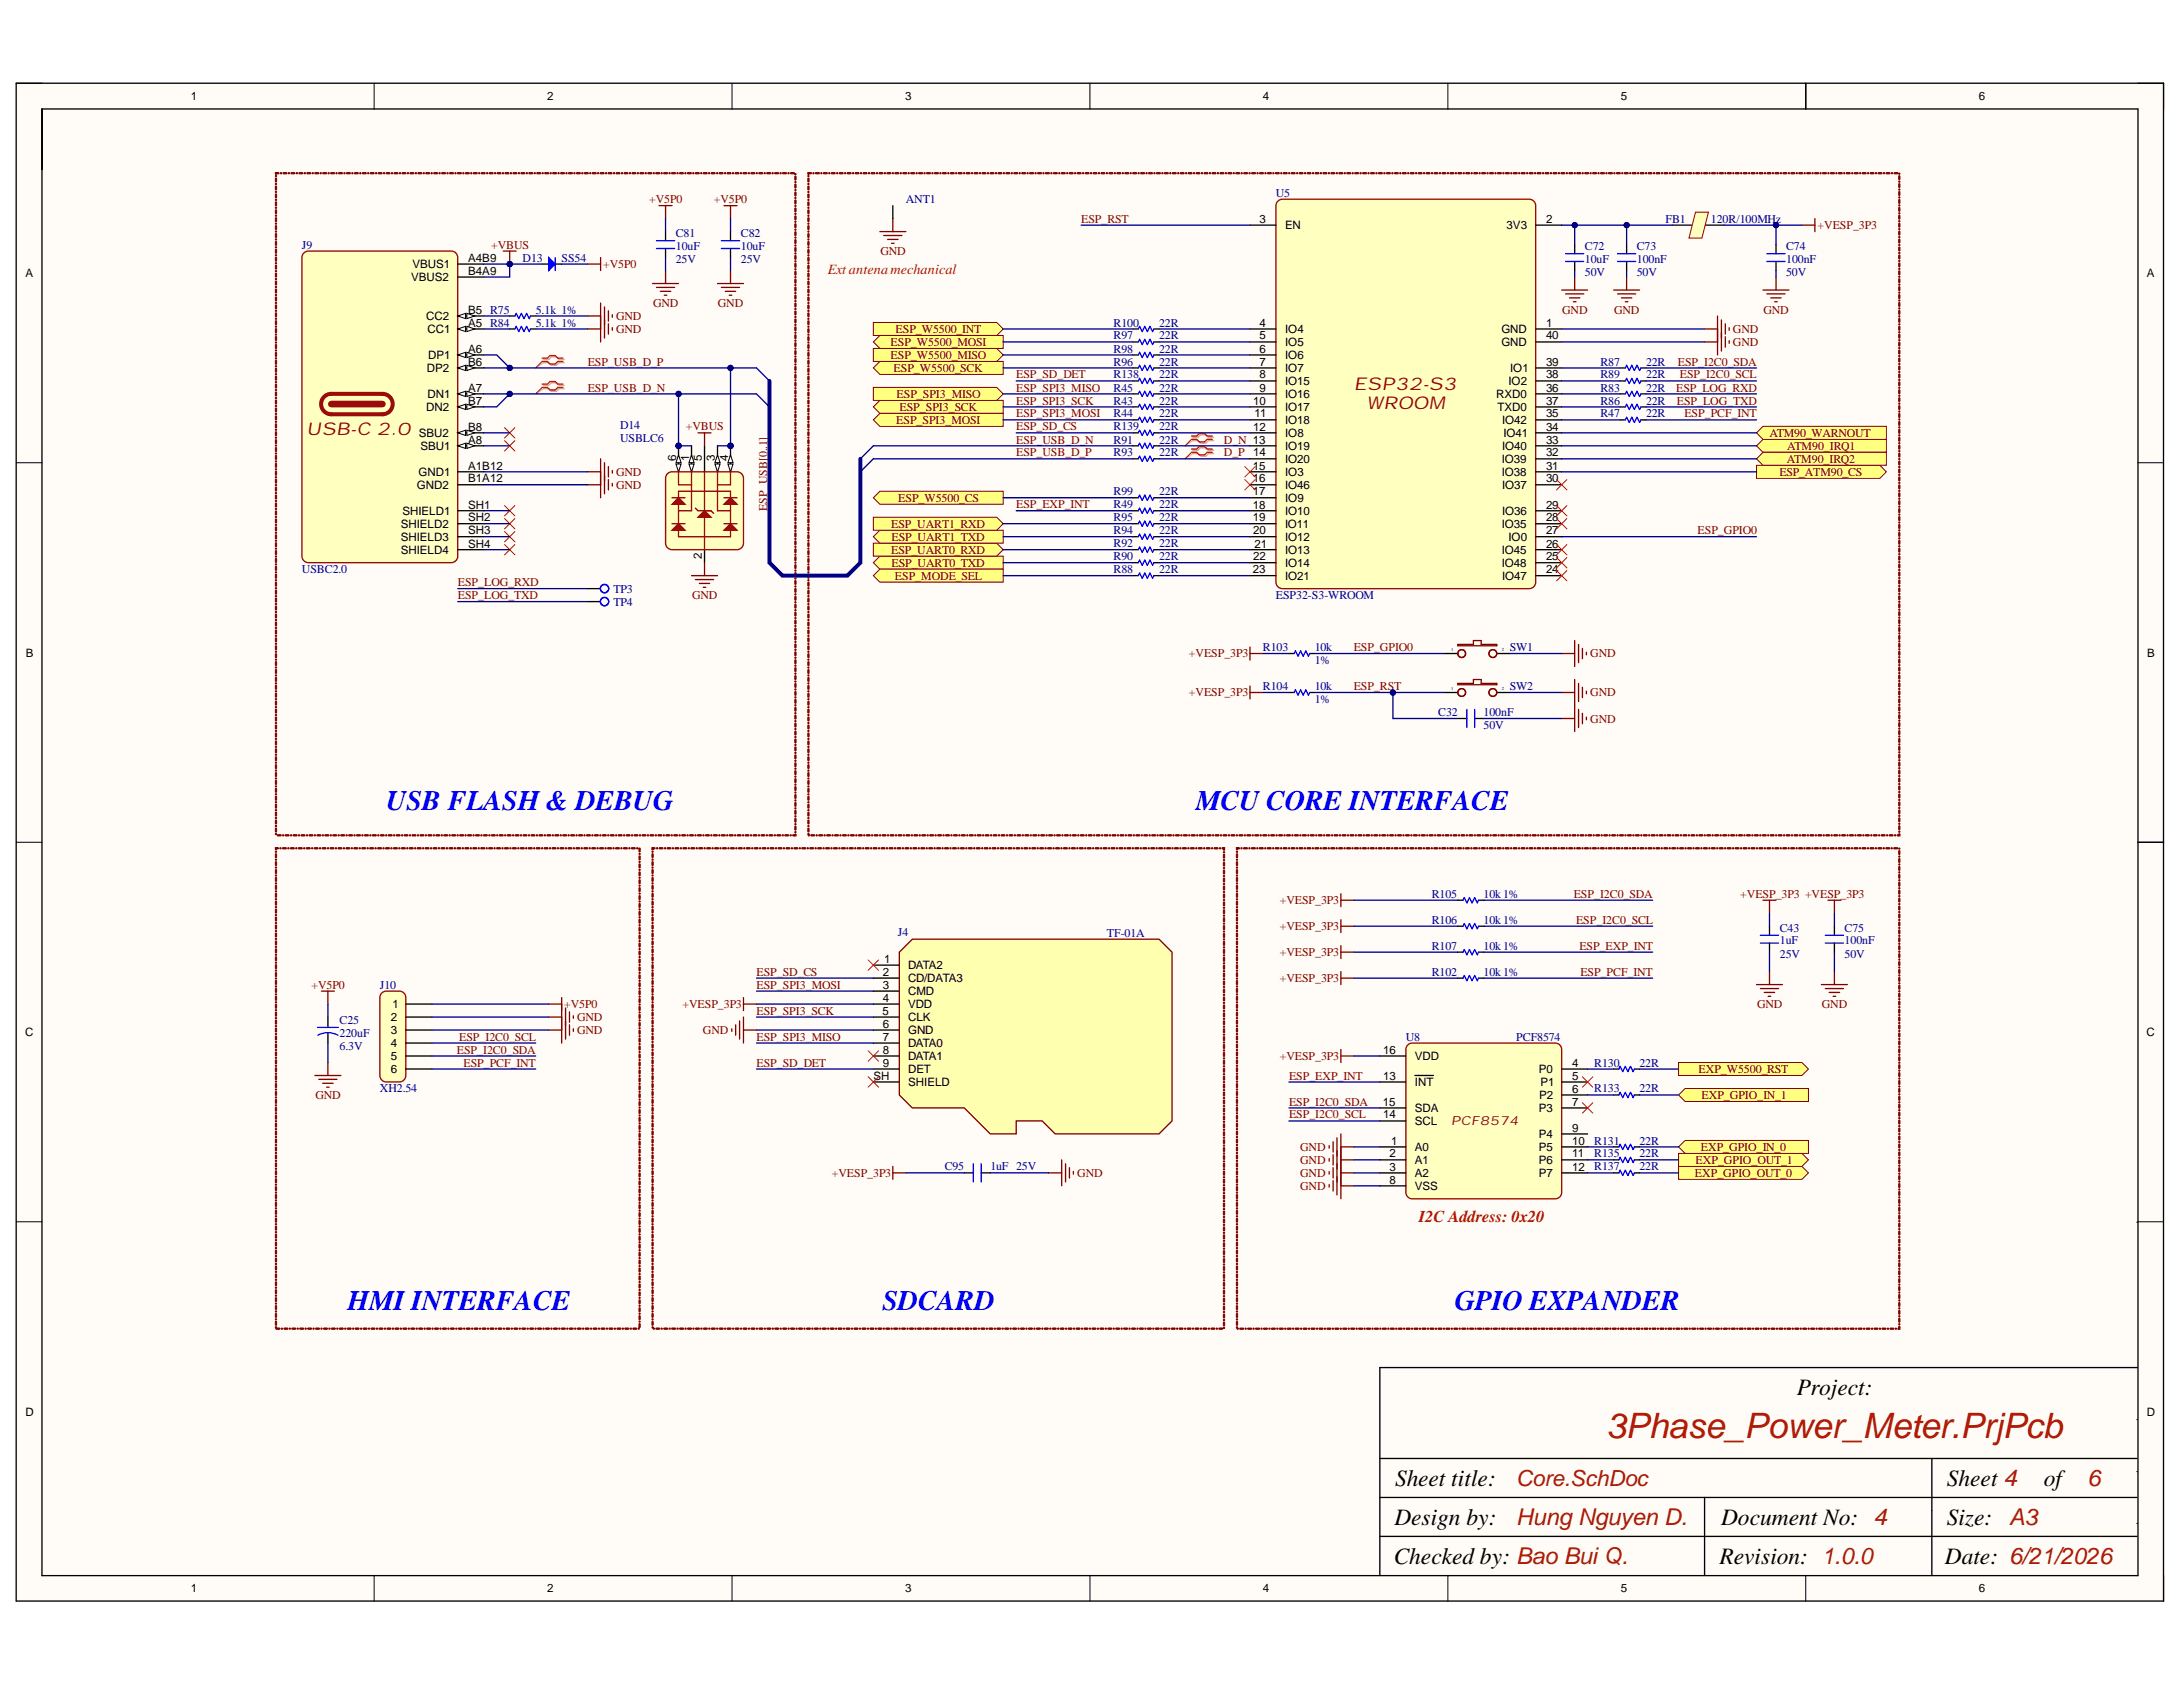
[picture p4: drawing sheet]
<svg xmlns="http://www.w3.org/2000/svg" width="279mm" height="216mm" viewBox="0 0 279 216" stroke-linecap="round" stroke-linejoin="round" font-family="sans-serif">
<defs><g id="words">
<text font-size="4.5" fill="#a61c00" x="205.6" y="184.1">3Phase_Power_Meter.PrjPcb</text>
<g font-size="3.6" fill="#00f">
<text x="49.4" y="103.6">USB FLASH &amp; DEBUG</text>
<text x="153.1" y="103.6">MCU CORE INTERFACE</text>
<text x="44.5" y="167.6">HMI INTERFACE</text>
<text x="112.9" y="167.6">SDCARD</text>
<text x="186.2" y="167.6">GPIO EXPANDER</text>
</g>
<g font-size="3">
<text x="230" y="178.6">Project:</text>
<text x="178.6" y="190.2">Sheet title:</text>
<text x="249.2" y="190.2">Sheet 4</text>
<text x="261.6" y="190.2">of</text>
<text x="178.5" y="195.2">Design by:</text>
<text x="220.3" y="195.2">Document No: 4</text>
<text x="249.2" y="195.2">Size:</text>
<text x="178.4" y="200.2">Checked by: Bao Bui Q.</text>
<text x="220.1" y="200.2">Revision: 1.0.0</text>
<text x="248.9" y="200.2">Date: 6/21/2026</text>
</g>
<g font-size="3" fill="#a61c00">
<text x="267.2" y="190.2">6</text>
<text x="194.1" y="195.2">Hung Nguyen D.</text>
<text x="257.1" y="195.2">A3</text>
</g>
<text font-size="2.8" fill="#a61c00" x="194.1" y="190.1">Core.SchDoc</text>
<g font-size="2.3" fill="#980000">
<text x="173.3" y="49.9">ESP32-S3</text>
<text x="175" y="52.4">WROOM</text>
<text x="39.2" y="55.7">USB-C 2.0</text>
</g>
<text font-size="2.1" fill="#f00" x="181.6" y="156.3">I2C Address: 0x20</text>
<text font-size="1.8" fill="#f00" x="106" y="35.1">Ext antena mechanical</text>
<text font-size="1.6" fill="#980000" x="185.7" y="143.9">PCF8574</text>
<g font-size="1.5">
<text x="24.4" y="12.8">1</text>
<text x="70" y="12.8">2</text>
<text x="115.8" y="12.8">3</text>
<text x="161.6" y="12.8">4</text>
<text x="207.4" y="12.8">5</text>
<text x="253.3" y="12.8">6</text>
<text x="161.2" y="28.5">3</text>
<text x="164.5" y="29.3">EN</text>
<text x="192.8" y="29.3">3V3</text>
<text x="197.9" y="28.5">2</text>
<text x="3.3" y="35.5">A</text>
<text x="52.8" y="34.3">VBUS1</text>
<text x="59.9" y="33.5">A4B9</text>
<text x="59.9" y="35.2">B4A9</text>
<text x="274.8" y="35.5">A</text>
<text x="52.6" y="36">VBUS2</text>
<text x="54.5" y="41">CC2</text>
<text x="59.9" y="41.8">A5 R84</text>
<text x="59.9" y="40.1">B5 R75</text>
<text x="161.2" y="41.8">4</text>
<text x="197.9" y="41.8">1</text>
<text x="54.6" y="47.6">DP2</text>
<text x="54.7" y="42.6">CC1</text>
<text x="54.8" y="45.9">DP1</text>
<text x="59.9" y="45.1">A6</text>
<text x="59.9" y="46.8">B6</text>
<text x="161.2" y="43.4">5</text>
<text x="161.2" y="45.1">6</text>
<text x="161.2" y="46.8">7</text>
<text x="164.5" y="42.6">IO4</text>
<text x="164.5" y="44.3">IO5</text>
<text x="164.5" y="45.9">IO6</text>
<text x="164.5" y="47.6">IO7</text>
<text x="192.2" y="42.6">GND</text>
<text x="192.2" y="44.3">GND</text>
<text x="193.3" y="47.6">IO1</text>
<text x="197.9" y="46.8">39</text>
<text x="197.9" y="43.4">40</text>
<text x="54.5" y="52.6">DN2</text>
<text x="54.7" y="50.9">DN1</text>
<text x="59.9" y="50.1">A7</text>
<text x="59.9" y="51.8">B7</text>
<text x="160.4" y="51.8">10</text>
<text x="160.6" y="53.4">11</text>
<text x="161.2" y="48.4">8</text>
<text x="161.2" y="50.1">9</text>
<text x="164.5" y="49.3">IO15</text>
<text x="164.5" y="50.9">IO16</text>
<text x="164.5" y="52.6">IO17</text>
<text x="191.5" y="50.9">RXD0</text>
<text x="191.7" y="52.6">TXD0</text>
<text x="193.1" y="49.3">IO2</text>
<text x="197.9" y="50.1">36</text>
<text x="197.9" y="51.8">37</text>
<text x="197.9" y="48.4">38</text>
<text x="197.9" y="53.4">35</text>
<text x="53.6" y="55.9">SBU2</text>
<text x="53.8" y="57.6">SBU1</text>
<text x="59.9" y="56.8">A8</text>
<text x="59.9" y="55.1">B8</text>
<text x="86.5" y="59" transform="rotate(-90 86.5 59)">6</text>
<text x="88.2" y="59" transform="rotate(-90 88.2 59)">1</text>
<text x="89.8" y="59" transform="rotate(-90 89.8 59)">5</text>
<text x="91.5" y="59" transform="rotate(-90 91.5 59)">3</text>
<text x="93.2" y="59" transform="rotate(-90 93.2 59)">4</text>
<text x="160.4" y="55.1">12</text>
<text x="160.4" y="58.4">14</text>
<text x="164.5" y="55.9">IO8</text>
<text x="164.5" y="54.3">IO18</text>
<text x="164.5" y="57.6">IO19</text>
<text x="164.5" y="59.3">IO20</text>
<text x="192.2" y="59.3">IO39</text>
<text x="192.2" y="57.6">IO40</text>
<text x="192.2" y="54.3">IO42</text>
<text x="192.4" y="55.9">IO41</text>
<text x="197.9" y="58.4">32</text>
<text x="197.9" y="56.8">33</text>
<text x="197.9" y="55.1">34</text>
<text x="51.5" y="65.9">SHIELD1</text>
<text x="53.4" y="62.6">GND2</text>
<text x="53.6" y="60.9">GND1</text>
<text x="59.9" y="65.1">SH1</text>
<text x="59.9" y="60.1">A1B12</text>
<text x="59.9" y="61.7">B1A12</text>
<text x="160.4" y="60.1">15</text>
<text x="160.4" y="63.4">17</text>
<text x="160.4" y="65.1">18</text>
<text x="160.4" y="61.7">16</text>
<text x="164.5" y="60.9">IO3</text>
<text x="164.5" y="64.2">IO9</text>
<text x="164.5" y="65.9">IO10</text>
<text x="164.5" y="62.6">IO46</text>
<text x="192.2" y="60.9">IO38</text>
<text x="192.2" y="65.9">IO36</text>
<text x="192.2" y="62.6">IO37</text>
<text x="197.9" y="65.1">29</text>
<text x="197.9" y="61.7">30</text>
<text x="197.9" y="60.1">31</text>
<text x="51.3" y="67.6">SHIELD2</text>
<text x="51.3" y="69.2">SHIELD3</text>
<text x="51.3" y="70.9">SHIELD4</text>
<text x="59.9" y="66.7">SH2</text>
<text x="59.9" y="68.4">SH3</text>
<text x="59.9" y="70.1">SH4</text>
<text x="89.8" y="71.5" transform="rotate(-90 89.8 71.5)">2</text>
<text x="160.4" y="66.7">19</text>
<text x="160.4" y="68.4">20</text>
<text x="160.4" y="71.7">22</text>
<text x="160.6" y="70.1">21</text>
<text x="164.5" y="67.6">IO11</text>
<text x="164.5" y="69.2">IO12</text>
<text x="164.5" y="70.9">IO13</text>
<text x="192.2" y="67.6">IO35</text>
<text x="192.2" y="70.9">IO45</text>
<text x="193.1" y="69.2">IO0</text>
<text x="197.9" y="68.4">27</text>
<text x="197.9" y="66.7">28</text>
<text x="197.9" y="70.1">26</text>
<text x="197.9" y="71.7">25</text>
<text x="160.4" y="73.4">23</text>
<text x="164.5" y="72.5">IO14</text>
<text x="164.5" y="74.2">IO21</text>
<text x="192.2" y="72.5">IO48</text>
<text x="192.2" y="74.2">IO47</text>
<text x="197.9" y="73.4">24</text>
<text x="3.3" y="84">B</text>
<text x="274.8" y="84">B</text>
<text x="113" y="124.9">2</text>
<text x="113.2" y="123.2">1</text>
<text x="116.2" y="124">DATA2</text>
<text x="116.2" y="125.7">CD/DATA3</text>
<text x="50" y="130.7">2</text>
<text x="50.2" y="129">1</text>
<text x="112.9" y="129.9">5</text>
<text x="113" y="126.5">3</text>
<text x="113" y="128.2">4</text>
<text x="113" y="131.5">6</text>
<text x="116.2" y="127.4">CMD</text>
<text x="116.2" y="129">VDD</text>
<text x="116.2" y="130.7">CLK</text>
<text x="3.2" y="132.6">C</text>
<text x="50" y="132.4">3</text>
<text x="50" y="134">4</text>
<text x="50" y="135.7">5</text>
<text x="50" y="137.4">6</text>
<text x="113" y="133.2">7</text>
<text x="113" y="134.9">8</text>
<text x="113" y="136.5">9</text>
<text x="116.2" y="132.4">GND</text>
<text x="116.2" y="134">DATA0</text>
<text x="116.2" y="135.7">DATA1</text>
<text x="116.2" y="137.4">DET</text>
<text x="177" y="134.9">16</text>
<text x="181.1" y="135.7">VDD</text>
<text x="196.9" y="137.4">P0</text>
<text x="201.2" y="136.5">4</text>
<text x="274.7" y="132.6">C</text>
<text x="111.8" y="138.2">SH</text>
<text x="116.2" y="139">SHIELD</text>
<text x="177" y="141.5">15</text>
<text x="177" y="138.2">13</text>
<text x="177" y="143.1">14</text>
<text x="181.1" y="139">INT</text>
<text x="181.1" y="144">SCL</text>
<text x="181.1" y="142.3">SDA</text>
<text x="196.9" y="142.3">P3</text>
<text x="197" y="140.7">P2</text>
<text x="197.2" y="139">P1</text>
<text x="201.2" y="138.2">5</text>
<text x="201.2" y="139.8">6</text>
<text x="201.2" y="141.5">7</text>
<text x="177.8" y="148.1">2</text>
<text x="177.8" y="149.8">3</text>
<text x="178" y="146.5">1</text>
<text x="181.1" y="147.3">A0</text>
<text x="181.1" y="149">A1</text>
<text x="196.9" y="145.6">P4</text>
<text x="196.9" y="147.3">P5</text>
<text x="196.9" y="149">P6</text>
<text x="201.2" y="144.8">9</text>
<text x="201.2" y="146.5">10</text>
<text x="201.2" y="148.1">11</text>
<text x="201.2" y="149.8">12</text>
<text x="177.8" y="151.5">8</text>
<text x="181.1" y="150.6">A2</text>
<text x="181.1" y="152.3">VSS</text>
<text x="196.9" y="150.6">P7</text>
<text x="3.3" y="181.2">D</text>
<text x="274.8" y="181.2">D</text>
<text x="24.4" y="203.8">1</text>
<text x="70" y="203.8">2</text>
<text x="115.8" y="203.8">3</text>
<text x="161.6" y="203.8">4</text>
<text x="207.4" y="203.8">5</text>
<text x="253.3" y="203.8">6</text>
</g>
<g font-size="1.5" fill="#800000">
<text x="83.1" y="26">+V5P0</text>
<text x="91.4" y="26">+V5P0</text>
<text x="138.4" y="28.5">ESP_RST</text>
<text x="232.6" y="29.3">+VESP_3P3</text>
<text x="62.9" y="31.8">+VBUS</text>
<text x="77.2" y="34.3">+V5P0</text>
<text x="112.7" y="32.7">GND</text>
<text x="78.9" y="41">GND</text>
<text x="83.6" y="39.3">GND</text>
<text x="91.9" y="39.3">GND</text>
<text x="199.9" y="40.1">GND</text>
<text x="206.6" y="40.1">GND</text>
<text x="225.7" y="40.1">GND</text>
<text x="75.2" y="46.8">ESP_USB_D_P</text>
<text x="78.9" y="42.6">GND</text>
<text x="114" y="45.9">ESP_W5500_MISO</text>
<text x="114" y="44.3">ESP_W5500_MOSI</text>
<text x="114.4" y="47.6">ESP_W5500_SCK</text>
<text x="114.6" y="42.6">ESP_W5500_INT</text>
<text x="214.7" y="46.8">ESP_I2C0_SDA</text>
<text x="221.8" y="44.3">GND</text>
<text x="221.8" y="42.6">GND</text>
<text x="75.2" y="50.1">ESP_USB_D_N</text>
<text x="114.7" y="50.9">ESP_SPI3_MISO</text>
<text x="115.1" y="52.6">ESP_SPI3_SCK</text>
<text x="130.1" y="48.4">ESP_SD_DET</text>
<text x="130.1" y="53.4">ESP_SPI3_MOSI</text>
<text x="130.1" y="50.1">ESP_SPI3_MISO</text>
<text x="130.1" y="51.8">ESP_SPI3_SCK</text>
<text x="214.5" y="50.1">ESP_LOG_RXD</text>
<text x="214.6" y="51.8">ESP_LOG_TXD</text>
<text x="215" y="48.4">ESP_I2C0_SCL</text>
<text x="215.6" y="53.4">ESP_PCF_INT</text>
<text x="87.8" y="55.1">+VBUS</text>
<text x="114.7" y="54.3">ESP_SPI3_MOSI</text>
<text x="130.1" y="56.8">ESP_USB_D_N</text>
<text x="130.1" y="58.4">ESP_USB_D_P</text>
<text x="130.1" y="55.1">ESP_SD_CS</text>
<text x="156.6" y="56.8">D_N 13</text>
<text x="156.6" y="58.4">D_P</text>
<text x="226.5" y="55.9">ATM90_WARNOUT</text>
<text x="228.7" y="59.3">ATM90_IRQ2</text>
<text x="228.7" y="57.6">ATM90_IRQ1</text>
<text x="78.9" y="60.9">GND</text>
<text x="78.9" y="62.5">GND</text>
<text x="98.2" y="65.4" transform="rotate(-90 98.2 65.4)">ESP_USB[0..1]</text>
<text x="115" y="64.2">ESP_W5500_CS</text>
<text x="130.1" y="65">ESP_EXP_INT</text>
<text x="227.8" y="60.9">ESP_ATM90_CS</text>
<text x="114.1" y="70.9">ESP_UART0_RXD</text>
<text x="114.1" y="67.5">ESP_UART1_RXD</text>
<text x="114.1" y="69.2">ESP_UART1_TXD</text>
<text x="217.3" y="68.4">ESP_GPIO0</text>
<text x="58.6" y="75">ESP_LOG_RXD</text>
<text x="58.6" y="76.7">ESP_LOG_TXD</text>
<text x="88.6" y="76.7">GND</text>
<text x="114.1" y="72.5">ESP_UART0_TXD</text>
<text x="114.5" y="74.2">ESP_MODE_SEL</text>
<text x="173.3" y="83.3">ESP_GPIO0</text>
<text x="152.2" y="84.1">+VESP_3P3</text>
<text x="152.2" y="89.1">+VESP_3P3</text>
<text x="173.3" y="88.3">ESP_RST</text>
<text x="203.5" y="84.1">GND</text>
<text x="203.5" y="89.1">GND</text>
<text x="203.5" y="92.5">GND</text>
<text x="163.8" y="119.1">+VESP_3P3</text>
<text x="163.8" y="115.7">+VESP_3P3</text>
<text x="201.4" y="114.9">ESP_I2C0_SDA</text>
<text x="201.7" y="118.2">ESP_I2C0_SCL</text>
<text x="222.7" y="114.9">+VESP_3P3 +VESP_3P3</text>
<text x="96.8" y="124.9">ESP_SD_CS</text>
<text x="163.8" y="122.4">+VESP_3P3</text>
<text x="163.8" y="125.7">+VESP_3P3</text>
<text x="202.1" y="121.5">ESP_EXP_INT</text>
<text x="202.3" y="124.9">ESP_PCF_INT</text>
<text x="39.9" y="126.5">+V5P0</text>
<text x="72.2" y="129">+V5P0</text>
<text x="73.9" y="130.7">GND</text>
<text x="87.4" y="129">+VESP_3P3</text>
<text x="96.8" y="126.5">ESP_SPI3_MOSI</text>
<text x="96.8" y="129.9">ESP_SPI3_SCK</text>
<text x="224.9" y="129">GND</text>
<text x="233.2" y="129">GND</text>
<text x="58.5" y="134.9">ESP_I2C0_SDA</text>
<text x="58.8" y="133.2">ESP_I2C0_SCL</text>
<text x="59.3" y="136.5">ESP_PCF_INT</text>
<text x="73.9" y="132.4">GND</text>
<text x="90" y="132.4">GND</text>
<text x="96.8" y="133.2">ESP_SPI3_MISO</text>
<text x="96.8" y="136.5">ESP_SD_DET</text>
<text x="163.8" y="135.7">+VESP_3P3</text>
<text x="217.4" y="137.3">EXP_W5500_RST</text>
<text x="40.4" y="140.7">GND</text>
<text x="165" y="138.2">ESP_EXP_INT</text>
<text x="165" y="141.5">ESP_I2C0_SDA</text>
<text x="165" y="143.1">ESP_I2C0_SCL</text>
<text x="217.8" y="140.7">EXP_GPIO_IN_1</text>
<text x="166.4" y="147.3">GND</text>
<text x="166.4" y="149">GND</text>
<text x="217" y="149">EXP_GPIO_OUT_1</text>
<text x="217.7" y="147.3">EXP_GPIO_IN_0</text>
<text x="106.5" y="150.6">+VESP_3P3</text>
<text x="137.9" y="150.6">GND</text>
<text x="166.4" y="150.6">GND</text>
<text x="166.4" y="152.3">GND</text>
<text x="216.9" y="150.6">EXP_GPIO_OUT_0</text>
</g>
<g font-size="1.5" fill="#000080">
<text x="115.9" y="26">ANT1</text>
<text x="163.3" y="25.2">U5</text>
<text x="213.2" y="28.5">FB1</text>
<text x="219" y="28.5">120R/100MHz</text>
<text x="38.6" y="31.8">J9</text>
<text x="66.9" y="33.5">D13</text>
<text x="71.9" y="33.5">SS54</text>
<text x="86.5" y="33.6">25V</text>
<text x="86.5" y="32">10uF</text>
<text x="86.5" y="30.3">C81</text>
<text x="94.8" y="33.6">25V</text>
<text x="94.8" y="32">10uF</text>
<text x="94.8" y="30.3">C82</text>
<text x="202.9" y="35.3">50V</text>
<text x="202.9" y="33.6">10uF</text>
<text x="202.9" y="32">C72</text>
<text x="209.5" y="35.3">50V</text>
<text x="209.5" y="33.6">100nF</text>
<text x="209.5" y="32">C73</text>
<text x="228.6" y="35.3">50V</text>
<text x="228.6" y="33.6">100nF</text>
<text x="228.6" y="32">C74</text>
<text x="68.6" y="40.1">5.1k 1%</text>
<text x="68.6" y="41.8">5.1k 1%</text>
<text x="142.5" y="41.8">R100</text>
<text x="148.4" y="41.8">22R</text>
<text x="142.5" y="46.8">R96</text>
<text x="142.5" y="43.4">R97</text>
<text x="142.5" y="45.1">R98</text>
<text x="148.4" y="46.8">22R</text>
<text x="148.4" y="43.4">22R</text>
<text x="148.4" y="45.1">22R</text>
<text x="204.8" y="46.8">R87</text>
<text x="210.7" y="46.8">22R</text>
<text x="142.5" y="51.8">R43</text>
<text x="142.5" y="53.4">R44</text>
<text x="142.5" y="50.1">R45</text>
<text x="142.5" y="48.4">R138</text>
<text x="148.4" y="51.8">22R</text>
<text x="148.4" y="53.4">22R</text>
<text x="148.4" y="50.1">22R</text>
<text x="148.4" y="48.4">22R</text>
<text x="204.8" y="48.4">R89</text>
<text x="204.8" y="53.4">R47</text>
<text x="204.8" y="50.1">R83</text>
<text x="204.8" y="51.8">R86</text>
<text x="210.7" y="48.4">22R</text>
<text x="210.7" y="53.4">22R</text>
<text x="210.7" y="50.1">22R</text>
<text x="210.7" y="51.8">22R</text>
<text x="79.4" y="54.9">D14</text>
<text x="79.4" y="56.6">USBLC6</text>
<text x="142.5" y="56.8">R91</text>
<text x="142.5" y="58.4">R93</text>
<text x="142.5" y="55.1">R139</text>
<text x="148.4" y="56.8">22R</text>
<text x="148.4" y="58.4">22R</text>
<text x="148.4" y="55.1">22R</text>
<text x="142.5" y="63.4">R99</text>
<text x="142.5" y="65">R49</text>
<text x="148.4" y="63.4">22R</text>
<text x="148.4" y="65">22R</text>
<text x="142.5" y="71.7">R90</text>
<text x="142.5" y="70">R92</text>
<text x="142.5" y="68.4">R94</text>
<text x="142.5" y="66.7">R95</text>
<text x="148.4" y="71.7">22R</text>
<text x="148.4" y="70">22R</text>
<text x="148.4" y="68.4">22R</text>
<text x="148.4" y="66.7">22R</text>
<text x="38.6" y="73.4">USBC2.0</text>
<text x="78.5" y="75.9">TP3</text>
<text x="78.5" y="77.5">TP4</text>
<text x="142.5" y="73.4">R88</text>
<text x="148.4" y="73.4">22R</text>
<text x="163.3" y="76.7">ESP32-S3-WROOM</text>
<text x="161.6" y="83.3">R103</text>
<text x="168.3" y="83.3">10k</text>
<text x="193.2" y="83.3">SW1</text>
<text x="161.6" y="88.3">R104</text>
<text x="168.3" y="90">1%</text>
<text x="168.3" y="88.3">10k</text>
<text x="168.3" y="85">1%</text>
<text x="193.2" y="88.3">SW2</text>
<text x="184.1" y="91.6">C32</text>
<text x="189.9" y="93.3">50V</text>
<text x="189.9" y="91.6">100nF</text>
<text x="114.9" y="119.7">J4</text>
<text x="141.7" y="119.9">TF-01A</text>
<text x="183.2" y="118.2">R106</text>
<text x="183.2" y="114.9">R105</text>
<text x="189.9" y="118.2">10k1%</text>
<text x="189.9" y="114.9">10k1%</text>
<text x="227.8" y="119.2">C43</text>
<text x="236.1" y="119.2">C75</text>
<text x="183.2" y="121.5">R107</text>
<text x="183.2" y="124.9">R102</text>
<text x="189.9" y="121.5">10k1%</text>
<text x="189.9" y="124.9">10k1%</text>
<text x="227.8" y="122.6">25V</text>
<text x="227.8" y="120.9">1uF</text>
<text x="236.1" y="122.6">50V</text>
<text x="236.1" y="120.9">100nF</text>
<text x="43.5" y="131">C25</text>
<text x="48.6" y="126.5">J10</text>
<text x="43.5" y="134.4">6.3V</text>
<text x="43.5" y="132.7">220uF</text>
<text x="179.9" y="133.2">U8</text>
<text x="194.1" y="133.2">PCF8574</text>
<text x="204" y="136.5">R130</text>
<text x="209.8" y="136.5">22R</text>
<text x="48.6" y="139.8">XH2.54</text>
<text x="204" y="139.8">R133</text>
<text x="209.8" y="139.8">22R</text>
<text x="120.9" y="149.8">C95</text>
<text x="126.8" y="149.8">1uF 25V</text>
<text x="204" y="149.8">R137</text>
<text x="204" y="148.1">R135</text>
<text x="204" y="146.5">R131</text>
<text x="209.8" y="149.8">22R</text>
<text x="209.8" y="148.1">22R</text>
<text x="209.8" y="146.5">22R</text>
</g>
<g font-size=".6" fill="#000080">
<text x="185.7" y="83.3">1</text>
<text x="192.2" y="83.3">2</text>
<text x="185.7" y="88.3">1</text>
<text x="192.2" y="88.3">2</text>
</g>
</g></defs>
<g fill="#fffcf8">
<path d="M2.1 10.7h274.8v194.2h-274.8z" fill-rule="evenodd"/>
<path d="M5.4 14h268.2v187.6h-268.2z" fill-rule="evenodd"/>
</g>
<g fill="none" stroke="#000" stroke-width=".13">
<path d="M2.1 10.7h3.3M47.9 10.7v3.3M93.7 10.7v3.3M139.5 10.7v3.3M185.3 10.7v3.3M231.1 10.7v3.3M273.6 10.7h3.3v3.3M2.1 59.2h3.3M273.6 59.2h3.3M2.1 107.8h3.3M273.6 107.8h3.3M2.1 156.4h3.3"/>
<path d="M273.6 156.4h3.3M47.9 201.6v3.3M93.7 201.6v3.3M139.5 201.6v3.3M185.3 201.6v3.3M231.1 201.6v3.3M276.9 201.6v3.3"/>
</g>
<g fill="none" stroke="#000" stroke-width=".17">
<path d="M2.1 10.7h274.8v194.2h-274.8zM5.4 13.9h268.2v187.7h-268.2zM231.1 10.7v3.2M273.6 107.8h3.3M273.5 156.4h.1M273.5 175h-96.9v26.6M176.6 191.6h96.9M176.6 186.7h96.9M176.6 196.6h96.9M218.2 191.6v10M247.3 186.7v14.9M273.5 195h.1"/>
<path d="M273.5 181.7h.1M273.5 188.3h.1"/>
</g>
<path d="M112.6 51.2h15.8v1.7h-15.8l-.8-.8z" fill-rule="evenodd" fill="#ffff80"/>
<path d="M112.6 51.2h15.8v1.7h-15.8l-.8-.8z" fill="none" stroke="#800000" stroke-width=".13"/>
<path d="M111.8 53.7l.8-.8h15.8v1.7h-15.8z" fill-rule="evenodd" fill="#ffff80"/>
<path d="M111.8 53.7l.8-.8h15.8v1.7h-15.8z" fill="none" stroke="#800000" stroke-width=".13"/>
<path d="M111.8 63.7l.8-.8h15.8v1.6h-15.8z" fill-rule="evenodd" fill="#ffff80"/>
<path d="M111.8 63.7l.8-.8h15.8v1.6h-15.8z" fill="none" stroke="#800000" stroke-width=".13"/>
<path d="M111.8 49.6h15.8l.8 .8-.8 .8h-15.8z" fill-rule="evenodd" fill="#ffff80"/>
<path d="M111.8 49.6h15.8l.8 .8-.8 .8h-15.8z" fill="none" stroke="#800000" stroke-width=".13"/>
<path d="M111.8 72l.8-.8h15.8v1.6h-15.8z" fill-rule="evenodd" fill="#ffff80"/>
<path d="M111.8 72l.8-.8h15.8v1.6h-15.8z" fill="none" stroke="#800000" stroke-width=".13"/>
<path d="M158.2 169.9a.1 .1 0 0 1 .2 0 .1 .1 0 0 1-.2 0zM158.3 169.1l.1 .1v.3l-.1 .1-.1-.1zM158.2 168.9a.1 .1 0 0 1 .2 0 .1 .1 0 0 1-.2 0zM158.3 168.1l.1 .1v.3l-.1 .1-.1-.1zM158.2 167.8a.1 .1 0 0 1 .2 0 .1 .1 0 0 1-.2 0zM158.3 167.1l.1 .1v.3l-.1 .1-.1-.1zM158.2 166.8a.1 .1 0 0 1 .2 0 .1 .1 0 0 1-.2 0zM158.3 166.1l.1 .1v.3l-.1 .1-.1-.1zM158.2 165.8a.1 .1 0 0 1 .2 0 .1 .1 0 0 1-.2 0zM158.3 165.1h.1v.4l-.1 .1-.1-.1zM158.2 164.8a.1 .1 0 0 1 .2 0 .1 .1 0 0 1-.2 0zM158.3 164.1h.1v.4l-.1 .1-.1-.1zM158.2 163.8a.1 .1 0 0 1 .2 0 .1 .1 0 0 1-.2 0zM158.3 163.1h.1v.4h-.1h-.1zM158.2 162.8a.1 .1 0 0 1 .2 0 .1 .1 0 0 1-.2 0zM158.3 162l.1 .1v.3l-.1 .1-.1-.1zM158.2 161.8a.1 .1 0 0 1 .2 0 .1 .1 0 0 1-.2 0zM158.3 161l.1 .1v.3l-.1 .1-.1-.1zM158.2 160.7a.1 .1 0 0 1 .2 0 .1 .1 0 0 1-.2 0zM158.3 160l.1 .1v.3l-.1 .1-.1-.1zM158.2 159.7a.1 .1 0 0 1 .2 0 .1 .1 0 0 1-.2 0zM158.3 159l.1 .1v.3l-.1 .1-.1-.1zM158.2 158.7a.1 .1 0 0 1 .2 0 .1 .1 0 0 1-.2 0zM158.3 158h.1v.4l-.1 .1-.1-.1zM158.2 157.7a.1 .1 0 0 1 .2 0 .1 .1 0 0 1-.2 0zM158.3 157h.1v.4h-.1h-.1zM158.2 156.7a.1 .1 0 0 1 .2 0 .1 .1 0 0 1-.2 0zM158.3 155.9l.1 .1v.3l-.1 .1-.1-.1zM158.2 155.7a.1 .1 0 0 1 .2 0 .1 .1 0 0 1-.2 0zM158.3 154.9l.1 .1v.3l-.1 .1-.1-.1zM158.2 154.7a.1 .1 0 0 1 .2 0 .1 .1 0 0 1-.2 0zM158.3 153.9l.1 .1v.3l-.1 .1-.1-.1zM158.2 153.6a.1 .1 0 0 1 .2 0 .1 .1 0 0 1-.2 0zM158.3 152.9l.1 .1v.3l-.1 .1-.1-.1zM158.2 152.6a.1 .1 0 0 1 .2 0 .1 .1 0 0 1-.2 0zM158.3 151.9h.1v.4l-.1 .1-.1-.1zM158.2 151.6a.1 .1 0 0 1 .2 0 .1 .1 0 0 1-.2 0zM158.3 150.9h.1v.4l-.1 .1-.1-.1zM158.2 150.6a.1 .1 0 0 1 .2 0 .1 .1 0 0 1-.2 0zM158.3 149.9h.1v.4h-.1h-.1zM158.2 149.6a.1 .1 0 0 1 .2 0 .1 .1 0 0 1-.2 0zM158.3 148.8l.1 .1v.3l-.1 .1-.1-.1zM158.2 148.6a.1 .1 0 0 1 .2 0 .1 .1 0 0 1-.2 0zM158.3 147.8l.1 .1v.3l-.1 .1-.1-.1zM158.2 147.6a.1 .1 0 0 1 .2 0 .1 .1 0 0 1-.2 0zM158.3 146.8l.1 .1v.3l-.1 .1-.1-.1zM158.2 146.5a.1 .1 0 0 1 .2 0 .1 .1 0 0 1-.2 0zM158.3 145.8l.1 .1v.3l-.1 .1-.1-.1zM158.2 145.5a.1 .1 0 0 1 .2 0 .1 .1 0 0 1-.2 0zM158.3 144.8h.1v.4l-.1 .1-.1-.1zM158.2 144.5a.1 .1 0 0 1 .2 0 .1 .1 0 0 1-.2 0zM158.3 143.8h.1v.4l-.1 .1-.1-.1zM158.2 143.5a.1 .1 0 0 1 .2 0 .1 .1 0 0 1-.2 0zM158.3 142.8h.1v.4h-.1h-.1zM158.2 142.5a.1 .1 0 0 1 .2 0 .1 .1 0 0 1-.2 0zM158.3 141.7l.1 .1v.3l-.1 .1-.1-.1zM158.2 141.5a.1 .1 0 0 1 .2 0 .1 .1 0 0 1-.2 0zM158.3 140.7l.1 .1v.3l-.1 .1-.1-.1zM158.2 140.5a.1 .1 0 0 1 .2 0 .1 .1 0 0 1-.2 0zM158.3 139.7l.1 .1v.3l-.1 .1-.1-.1zM158.2 139.4a.1 .1 0 0 1 .2 0 .1 .1 0 0 1-.2 0zM158.3 138.7l.1 .1v.3l-.1 .1-.1-.1zM158.2 138.4a.1 .1 0 0 1 .2 0 .1 .1 0 0 1-.2 0zM158.3 137.7h.1v.4l-.1 .1-.1-.1zM158.2 137.4a.1 .1 0 0 1 .2 0 .1 .1 0 0 1-.2 0zM158.3 136.7h.1v.4l-.1 .1-.1-.1zM158.2 136.4a.1 .1 0 0 1 .2 0 .1 .1 0 0 1-.2 0zM158.3 135.7h.1v.4h-.1h-.1zM158.2 135.4a.1 .1 0 0 1 .2 0 .1 .1 0 0 1-.2 0zM158.3 134.6l.1 .1v.3l-.1 .1-.1-.1zM158.2 134.4a.1 .1 0 0 1 .2 0 .1 .1 0 0 1-.2 0zM158.3 133.6l.1 .1v.3l-.1 .1-.1-.1zM158.2 133.4a.1 .1 0 0 1 .2 0 .1 .1 0 0 1-.2 0zM158.3 132.6l.1 .1v.3l-.1 .1-.1-.1zM158.2 132.3a.1 .1 0 0 1 .2 0 .1 .1 0 0 1-.2 0zM158.3 131.6l.1 .1v.3l-.1 .1-.1-.1zM158.2 131.3a.1 .1 0 0 1 .2 0 .1 .1 0 0 1-.2 0zM158.3 130.6h.1v.4l-.1 .1-.1-.1zM158.2 130.3a.1 .1 0 0 1 .2 0 .1 .1 0 0 1-.2 0zM158.3 129.6h.1v.4l-.1 .1-.1-.1zM158.2 129.3a.1 .1 0 0 1 .2 0 .1 .1 0 0 1-.2 0zM158.3 128.6h.1v.4h-.1h-.1zM158.2 128.3a.1 .1 0 0 1 .2 0 .1 .1 0 0 1-.2 0zM158.3 127.5l.1 .1v.3l-.1 .1-.1-.1zM158.2 127.3a.1 .1 0 0 1 .2 0 .1 .1 0 0 1-.2 0zM158.3 126.5l.1 .1v.3l-.1 .1-.1-.1zM158.2 126.2a.1 .1 0 0 1 .2 0 .1 .1 0 0 1-.2 0zM158.3 125.5l.1 .1v.3l-.1 .1-.1-.1zM158.2 125.2a.1 .1 0 0 1 .2 0 .1 .1 0 0 1-.2 0zM158.3 124.5l.1 .1v.3l-.1 .1-.1-.1zM158.2 124.2a.1 .1 0 0 1 .2 0 .1 .1 0 0 1-.2 0zM158.3 123.5h.1v.4l-.1 .1-.1-.1zM158.2 123.2a.1 .1 0 0 1 .2 0 .1 .1 0 0 1-.2 0zM158.3 122.5h.1v.4l-.1 .1-.1-.1zM158.2 122.2a.1 .1 0 0 1 .2 0 .1 .1 0 0 1-.2 0zM158.3 121.5h.1v.4h-.1h-.1zM158.2 121.2a.1 .1 0 0 1 .2 0 .1 .1 0 0 1-.2 0zM158.3 120.4l.1 .1v.3l-.1 .1-.1-.1zM158.2 120.2a.1 .1 0 0 1 .2 0 .1 .1 0 0 1-.2 0zM158.3 119.4l.1 .1v.3l-.1 .1-.1-.1zM158.2 119.1a.1 .1 0 0 1 .2 0 .1 .1 0 0 1-.2 0zM158.3 118.4l.1 .1v.3l-.1 .1-.1-.1zM158.2 118.1a.1 .1 0 0 1 .2 0 .1 .1 0 0 1-.2 0zM158.3 117.4l.1 .1v.3l-.1 .1-.1-.1zM158.2 117.1a.1 .1 0 0 1 .2 0 .1 .1 0 0 1-.2 0zM158.3 116.4h.1v.4l-.1 .1-.1-.1zM158.2 116.1a.1 .1 0 0 1 .2 0 .1 .1 0 0 1-.2 0zM158.3 115.4h.1v.4l-.1 .1-.1-.1zM158.2 115.1a.1 .1 0 0 1 .2 0 .1 .1 0 0 1-.2 0zM158.3 114.4h.1v.4h-.1h-.1zM158.2 114.1a.1 .1 0 0 1 .2 0 .1 .1 0 0 1-.2 0zM158.3 113.3l.1 .1v.3l-.1 .1-.1-.1zM158.2 113.1a.1 .1 0 0 1 .2 0 .1 .1 0 0 1-.2 0zM158.3 112.3l.1 .1v.3l-.1 .1-.1-.1zM158.2 112a.1 .1 0 0 1 .2 0 .1 .1 0 0 1-.2 0zM158.3 111.3l.1 .1v.3l-.1 .1-.1-.1zM158.2 111a.1 .1 0 0 1 .2 0 .1 .1 0 0 1-.2 0zM158.3 110.3l.1 .1v.3l-.1 .1-.1-.1zM158.2 110a.1 .1 0 0 1 .2 0 .1 .1 0 0 1-.2 0zM158.3 109.3h.1v.4l-.1 .1-.1-.1zM158.2 109a.1 .1 0 0 1 .2 0 .1 .1 0 0 1-.2 0zM158.2 108.5h.4v.1h-.3h.1l-.1 .2zM158.8 108.6a.1 .1 0 0 1 .2 0 .1 .1 0 0 1-.2 0zM159.2 108.5h.4l.1 .1h-.1h-.4zM159.8 108.6a.1 .1 0 0 1 .2 0 .1 .1 0 0 1-.2 0zM160.2 108.5h.4l.1 .1h-.1h-.3zM160.8 108.6a.1 .1 0 0 1 .2 0 .1 .1 0 0 1-.2 0zM161.2 108.5h.4l.1 .1h-.1h-.3zM161.9 108.6a.08 .08 0 0 1 .1 0 .08 .08 0 0 1-.1 0zM162.2 108.5h.4l.1 .1h-.1h-.3zM162.9 108.6a.08 .08 0 0 1 .1 0 .08 .08 0 0 1-.1 0zM163.2 108.5h.4l.1 .1h-.1h-.3zM163.9 108.6a.1 .1 0 0 1 .2 0 .1 .1 0 0 1-.2 0zM164.3 108.5h.4v.1h-.4zM164.9 108.6a.1 .1 0 0 1 .2 0 .1 .1 0 0 1-.2 0zM165.3 108.5h.4v.1h-.4zM165.9 108.6a.1 .1 0 0 1 .2 0 .1 .1 0 0 1-.2 0zM166.3 108.5h.4l.1 .1h-.1h-.4zM166.9 108.6a.1 .1 0 0 1 .2 0 .1 .1 0 0 1-.2 0zM167.3 108.5h.4l.1 .1h-.1h-.3zM167.9 108.6a.1 .1 0 0 1 .2 0 .1 .1 0 0 1-.2 0zM168.3 108.5h.4l.1 .1h-.1h-.3zM169 108.6a.08 .08 0 0 1 .1 0 .08 .08 0 0 1-.1 0zM169.3 108.5h.4l.1 .1h-.1h-.3zM170 108.6a.08 .08 0 0 1 .1 0 .08 .08 0 0 1-.1 0zM170.3 108.5h.4l.1 .1h-.1h-.3zM171 108.6a.1 .1 0 0 1 .2 0 .1 .1 0 0 1-.2 0zM171.4 108.5h.4v.1h-.4zM172 108.6a.1 .1 0 0 1 .2 0 .1 .1 0 0 1-.2 0zM172.4 108.5h.4l.1 .1h-.1h-.4zM173 108.6a.1 .1 0 0 1 .2 0 .1 .1 0 0 1-.2 0zM173.4 108.5h.4l.1 .1h-.1h-.4zM174 108.6a.1 .1 0 0 1 .2 0 .1 .1 0 0 1-.2 0zM174.4 108.5h.4l.1 .1h-.1h-.3zM175.1 108.6a.08 .08 0 0 1 .1 0 .08 .08 0 0 1-.1 0zM175.4 108.5h.4l.1 .1h-.1h-.3zM176.1 108.6a.08 .08 0 0 1 .1 0 .08 .08 0 0 1-.1 0zM176.4 108.5h.4l.1 .1h-.1h-.3zM177.1 108.6a.1 .1 0 0 1 .2 0 .1 .1 0 0 1-.2 0zM177.4 108.5h.4l.1 .1h-.1h-.3zM178.1 108.6a.1 .1 0 0 1 .2 0 .1 .1 0 0 1-.2 0zM178.5 108.5h.4v.1h-.4zM179.1 108.6a.1 .1 0 0 1 .2 0 .1 .1 0 0 1-.2 0zM179.5 108.5h.4l.1 .1h-.1h-.4zM180.1 108.6a.1 .1 0 0 1 .2 0 .1 .1 0 0 1-.2 0zM180.5 108.5h.4l.1 .1h-.1h-.4zM181.1 108.6a.1 .1 0 0 1 .2 0 .1 .1 0 0 1-.2 0zM181.5 108.5h.4l.1 .1h-.1h-.3zM182.2 108.6a.08 .08 0 0 1 .1 0 .08 .08 0 0 1-.1 0zM182.5 108.5h.4l.1 .1h-.1h-.3zM183.2 108.6a.08 .08 0 0 1 .1 0 .08 .08 0 0 1-.1 0zM183.5 108.5h.4l.1 .1h-.1h-.3zM184.2 108.6a.1 .1 0 0 1 .2 0 .1 .1 0 0 1-.2 0zM184.5 108.5h.4l.1 .1h-.1h-.3zM185.2 108.6a.1 .1 0 0 1 .2 0 .1 .1 0 0 1-.2 0zM185.6 108.5h.4v.1h-.4zM186.2 108.6a.1 .1 0 0 1 .2 0 .1 .1 0 0 1-.2 0zM186.6 108.5h.4l.1 .1h-.1h-.4zM187.2 108.6a.1 .1 0 0 1 .2 0 .1 .1 0 0 1-.2 0zM187.6 108.5h.4l.1 .1h-.1h-.3zM188.2 108.6a.1 .1 0 0 1 .2 0 .1 .1 0 0 1-.2 0zM188.6 108.5h.4l.1 .1h-.1h-.3zM189.3 108.6a.08 .08 0 0 1 .1 0 .08 .08 0 0 1-.1 0zM189.6 108.5h.4l.1 .1h-.1h-.3zM190.3 108.6a.08 .08 0 0 1 .1 0 .08 .08 0 0 1-.1 0zM190.6 108.5h.4l.1 .1h-.1h-.3zM191.3 108.6a.1 .1 0 0 1 .2 0 .1 .1 0 0 1-.2 0zM191.7 108.5h.4v.1h-.4zM192.3 108.6a.1 .1 0 0 1 .2 0 .1 .1 0 0 1-.2 0zM192.7 108.5h.4l.1 .1h-.1h-.4zM193.3 108.6a.1 .1 0 0 1 .2 0 .1 .1 0 0 1-.2 0zM193.7 108.5h.4l.1 .1h-.1h-.3zM194.3 108.6a.1 .1 0 0 1 .2 0 .1 .1 0 0 1-.2 0zM194.7 108.5h.4l.1 .1h-.1h-.3zM195.4 108.6a.09 .09 0 0 1 .1 0 .09 .09 0 0 1-.1 0zM195.7 108.5h.4l.1 .1h-.1h-.3zM196.4 108.6a.09 .09 0 0 1 .1 0 .09 .09 0 0 1-.1 0zM196.7 108.5h.4l.1 .1h-.1h-.3zM197.4 108.6a.1 .1 0 0 1 .2 0 .1 .1 0 0 1-.2 0zM197.7 108.5h.4l.1 .1h-.1h-.3zM198.4 108.6a.1 .1 0 0 1 .2 0 .1 .1 0 0 1-.2 0zM198.8 108.5h.4v.1h-.4zM199.4 108.6a.1 .1 0 0 1 .2 0 .1 .1 0 0 1-.2 0zM199.8 108.5h.4l.1 .1h-.1h-.4zM200.4 108.6a.1 .1 0 0 1 .2 0 .1 .1 0 0 1-.2 0zM200.8 108.5h.4l.1 .1h-.1h-.3zM201.4 108.6a.1 .1 0 0 1 .2 0 .1 .1 0 0 1-.2 0zM201.8 108.5h.4l.1 .1h-.1h-.3zM202.5 108.6a.09 .09 0 0 1 .1 0 .09 .09 0 0 1-.1 0zM202.8 108.5h.4l.1 .1h-.1h-.3zM203.5 108.6a.09 .09 0 0 1 .1 0 .09 .09 0 0 1-.1 0zM203.8 108.5h.4l.1 .1h-.1h-.3zM204.5 108.6a.1 .1 0 0 1 .2 0 .1 .1 0 0 1-.2 0zM204.8 108.5h.5v.1h-.4zM205.5 108.6a.1 .1 0 0 1 .2 0 .1 .1 0 0 1-.2 0zM205.9 108.5h.4v.1h-.4zM206.5 108.6a.1 .1 0 0 1 .2 0 .1 .1 0 0 1-.2 0zM206.9 108.5h.4l.1 .1h-.1h-.4zM207.5 108.6a.1 .1 0 0 1 .2 0 .1 .1 0 0 1-.2 0zM207.9 108.5h.4l.1 .1h-.1h-.3zM208.5 108.6a.1 .1 0 0 1 .2 0 .1 .1 0 0 1-.2 0zM208.9 108.5h.4l.1 .1h-.1h-.3zM209.6 108.6a.09 .09 0 0 1 .1 0 .09 .09 0 0 1-.1 0zM209.9 108.5h.4l.1 .1h-.1h-.3zM210.6 108.6a.09 .09 0 0 1 .1 0 .09 .09 0 0 1-.1 0zM210.9 108.5h.4l.1 .1h-.1h-.3zM211.6 108.6a.1 .1 0 0 1 .2 0 .1 .1 0 0 1-.2 0zM212 108.5h.4v.1h-.4zM212.6 108.6a.1 .1 0 0 1 .2 0 .1 .1 0 0 1-.2 0zM213 108.5h.4l.1 .1h-.1h-.4zM213.6 108.6a.1 .1 0 0 1 .2 0 .1 .1 0 0 1-.2 0zM214 108.5h.4l.1 .1h-.1h-.4zM214.6 108.6a.1 .1 0 0 1 .2 0 .1 .1 0 0 1-.2 0zM215 108.5h.4l.1 .1h-.1h-.3zM215.6 108.6a.1 .1 0 0 1 .2 0 .1 .1 0 0 1-.2 0zM216 108.5h.4l.1 .1h-.1h-.3zM216.7 108.6a.09 .09 0 0 1 .1 0 .09 .09 0 0 1-.1 0zM217 108.5h.4l.1 .1h-.1h-.3zM217.7 108.6a.09 .09 0 0 1 .1 0 .09 .09 0 0 1-.1 0zM218 108.5h.4l.1 .1h-.1h-.3zM218.7 108.6a.1 .1 0 0 1 .2 0 .1 .1 0 0 1-.2 0zM219.1 108.5h.4v.1h-.4zM219.7 108.6a.1 .1 0 0 1 .2 0 .1 .1 0 0 1-.2 0zM220.1 108.5h.4l.1 .1h-.1h-.4zM220.7 108.6a.1 .1 0 0 1 .2 0 .1 .1 0 0 1-.2 0zM221.1 108.5h.4l.1 .1h-.1h-.4zM221.7 108.6a.1 .1 0 0 1 .2 0 .1 .1 0 0 1-.2 0zM222.1 108.5h.4l.1 .1h-.1h-.3zM222.8 108.6a.08 .08 0 0 1 .1 0 .08 .08 0 0 1-.1 0zM223.1 108.5h.4l.1 .1h-.1h-.3zM223.8 108.6a.08 .08 0 0 1 .1 0 .08 .08 0 0 1-.1 0zM224.1 108.5h.4l.1 .1h-.1h-.3zM224.8 108.6a.1 .1 0 0 1 .2 0 .1 .1 0 0 1-.2 0zM225.1 108.5h.4l.1 .1h-.1h-.3zM225.8 108.6a.1 .1 0 0 1 .2 0 .1 .1 0 0 1-.2 0zM226.2 108.5h.4v.1h-.4zM226.8 108.6a.1 .1 0 0 1 .2 0 .1 .1 0 0 1-.2 0zM227.2 108.5h.4l.1 .1h-.1h-.4zM227.8 108.6a.1 .1 0 0 1 .2 0 .1 .1 0 0 1-.2 0zM228.2 108.5h.4l.1 .1h-.1h-.3zM228.8 108.6a.1 .1 0 0 1 .2 0 .1 .1 0 0 1-.2 0zM229.2 108.5h.4l.1 .1h-.1h-.3zM229.9 108.6a.08 .08 0 0 1 .1 0 .08 .08 0 0 1-.1 0zM230.2 108.5h.4l.1 .1h-.1h-.3zM230.9 108.6a.08 .08 0 0 1 .1 0 .08 .08 0 0 1-.1 0zM231.2 108.5h.4l.1 .1h-.1h-.3zM231.9 108.6a.1 .1 0 0 1 .2 0 .1 .1 0 0 1-.2 0zM232.3 108.5h.3l.1 .1h-.1h-.3zM232.9 108.6a.1 .1 0 0 1 .2 0 .1 .1 0 0 1-.2 0zM233.3 108.5h.4v.1h-.4zM233.9 108.6a.1 .1 0 0 1 .2 0 .1 .1 0 0 1-.2 0zM234.3 108.5h.4l.1 .1h-.1h-.4zM234.9 108.6a.1 .1 0 0 1 .2 0 .1 .1 0 0 1-.2 0zM235.3 108.5h.4l.1 .1h-.1h-.3zM235.9 108.6a.1 .1 0 0 1 .2 0 .1 .1 0 0 1-.2 0zM236.3 108.5h.4l.1 .1h-.1h-.3zM237 108.6a.08 .08 0 0 1 .1 0 .08 .08 0 0 1-.1 0zM237.3 108.5h.4l.1 .1h-.1h-.3zM238 108.6a.08 .08 0 0 1 .1 0 .08 .08 0 0 1-.1 0zM238.3 108.5h.4l.1 .1h-.1h-.3zM239 108.6a.1 .1 0 0 1 .2 0 .1 .1 0 0 1-.2 0zM239.4 108.5h.4v.1h-.4zM240 108.6a.1 .1 0 0 1 .2 0 .1 .1 0 0 1-.2 0zM240.4 108.5h.4l.1 .1h-.1h-.4zM241 108.6a.1 .1 0 0 1 .2 0 .1 .1 0 0 1-.2 0zM241.4 108.5h.4l.1 .1h-.1h-.4zM242 108.6a.1 .1 0 0 1 .2 0 .1 .1 0 0 1-.2 0zM242.4 108.5h.4l.1 .1h-.1h-.3zM243 108.5h.2v.2h-.2zM243 108.9h.2v.4l-.1 .1-.1-.1zM243 109.6h.2v.1h-.2zM243 109.9l.2 .1v.3l-.1 .1-.1-.1zM243 110.6h.2v.1h-.2zM243 110.9l.2 .1v.3l-.1 .1-.1-.1zM243 111.6h.2v.1h-.2zM243 111.9l.2 .1v.3l-.1 .1-.1-.1zM243 112.6h.2v.1h-.2zM243 112.9l.2 .1v.3l-.1 .1-.1-.1zM243 113.6h.2v.1h-.2zM243 114h.2v.4h-.1h-.1zM243 114.6h.2v.2h-.2zM243 115h.2v.4l-.1 .1-.1-.1zM243 115.6h.2v.2h-.2zM243 116h.2v.4l-.1 .1-.1-.1zM243 116.7h.2v.1h-.2zM243 117l.2 .1v.3l-.1 .1-.1-.1zM243 117.7h.2v.1h-.2zM243 118l.2 .1v.3l-.1 .1-.1-.1zM243 118.7h.2v.1h-.2zM243 119l.2 .1v.3l-.1 .1-.1-.1zM243 119.7h.2v.1h-.2zM243 120l.2 .1v.3l-.1 .1-.1-.1zM243 120.7h.2v.1h-.2zM243 121.1h.2v.4h-.1h-.1zM243 121.7h.2v.2h-.2zM243 122.1h.2v.4l-.1 .1-.1-.1zM243 122.7h.2v.2h-.2zM243 123.1h.2v.4l-.1 .1-.1-.1zM243 123.8h.2v.1h-.2zM243 124.1l.2 .1v.3l-.1 .1-.1-.1zM243 124.8h.2v.1h-.2zM243 125.1l.2 .1v.3l-.1 .1-.1-.1zM243 125.8h.2v.1h-.2zM243 126.1l.2 .1v.3l-.1 .1-.1-.1zM243 126.8h.2v.1h-.2zM243 127.1l.2 .1v.3l-.1 .1-.1-.1zM243 127.8h.2v.1h-.2zM243 128.2h.2v.4h-.1h-.1zM243 128.9a.1 .1 0 0 1 .2 0 .1 .1 0 0 1-.2 0zM243 129.2h.2v.4l-.1 .1-.1-.1zM243 129.9a.1 .1 0 0 1 .2 0 .1 .1 0 0 1-.2 0zM243 130.2l.2 .1v.3l-.1 .1-.1-.1zM243 130.9a.1 .1 0 0 1 .2 0 .1 .1 0 0 1-.2 0zM243 131.2l.2 .1v.3l-.1 .1-.1-.1zM243 131.9a.1 .1 0 0 1 .2 0 .1 .1 0 0 1-.2 0zM243 132.2l.2 .1v.3l-.1 .1-.1-.1zM243 133a.1 .1 0 0 1 .2 0 .1 .1 0 0 1-.2 0zM243 133.2l.2 .1v.3l-.1 .1-.1-.1zM243 134a.1 .1 0 0 1 .2 0 .1 .1 0 0 1-.2 0zM243 134.2l.2 .1v.3l-.1 .1-.1-.1zM243 135a.1 .1 0 0 1 .2 0 .1 .1 0 0 1-.2 0zM243 135.3h.2v.4h-.1h-.1zM243 136a.1 .1 0 0 1 .2 0 .1 .1 0 0 1-.2 0zM243 136.3h.2v.4l-.1 .1-.1-.1zM243 137a.1 .1 0 0 1 .2 0 .1 .1 0 0 1-.2 0zM243 137.3l.2 .1v.3l-.1 .1-.1-.1zM243 138a.1 .1 0 0 1 .2 0 .1 .1 0 0 1-.2 0zM243 138.3l.2 .1v.3l-.1 .1-.1-.1zM243 139a.1 .1 0 0 1 .2 0 .1 .1 0 0 1-.2 0zM243 139.3l.2 .1v.3l-.1 .1-.1-.1zM243 140.1a.1 .1 0 0 1 .2 0 .1 .1 0 0 1-.2 0zM243 140.3l.2 .1v.3l-.1 .1-.1-.1zM243 141.1a.1 .1 0 0 1 .2 0 .1 .1 0 0 1-.2 0zM243 141.3l.2 .1v.3l-.1 .1-.1-.1zM243 142.1a.1 .1 0 0 1 .2 0 .1 .1 0 0 1-.2 0zM243 142.4h.2v.4h-.1h-.1zM243 143.1a.1 .1 0 0 1 .2 0 .1 .1 0 0 1-.2 0zM243 143.4h.2v.4l-.1 .1-.1-.1zM243 144.1a.1 .1 0 0 1 .2 0 .1 .1 0 0 1-.2 0zM243 144.4l.2 .1v.3l-.1 .1-.1-.1zM243 145.1a.1 .1 0 0 1 .2 0 .1 .1 0 0 1-.2 0zM243 145.4l.2 .1v.3l-.1 .1-.1-.1zM243 146.1a.1 .1 0 0 1 .2 0 .1 .1 0 0 1-.2 0zM243 146.4l.2 .1v.3l-.1 .1-.1-.1zM243 147.2a.1 .1 0 0 1 .2 0 .1 .1 0 0 1-.2 0zM243 147.4l.2 .1v.3l-.1 .1-.1-.1zM243 148.2a.1 .1 0 0 1 .2 0 .1 .1 0 0 1-.2 0zM243 148.4l.2 .1v.3l-.1 .1-.1-.1zM243 149.2a.1 .1 0 0 1 .2 0 .1 .1 0 0 1-.2 0zM243 149.5h.2v.4h-.1h-.1zM243 150.2a.1 .1 0 0 1 .2 0 .1 .1 0 0 1-.2 0zM243 150.5h.2v.4l-.1 .1-.1-.1zM243 151.2a.1 .1 0 0 1 .2 0 .1 .1 0 0 1-.2 0zM243 151.5l.2 .1v.3l-.1 .1-.1-.1zM243 152.2a.1 .1 0 0 1 .2 0 .1 .1 0 0 1-.2 0zM243 152.5l.2 .1v.3l-.1 .1-.1-.1zM243 153.2a.1 .1 0 0 1 .2 0 .1 .1 0 0 1-.2 0zM243 153.5l.2 .1v.3l-.1 .1-.1-.1zM243 154.3a.1 .1 0 0 1 .2 0 .1 .1 0 0 1-.2 0zM243 154.5l.2 .1v.3l-.1 .1-.1-.1zM243 155.3a.1 .1 0 0 1 .2 0 .1 .1 0 0 1-.2 0zM243 155.5l.2 .1v.3l-.1 .1-.1-.1zM243 156.3a.1 .1 0 0 1 .2 0 .1 .1 0 0 1-.2 0zM243 156.6h.2v.4h-.1h-.1zM243 157.2h.2v.2h-.2zM243 157.6h.2v.4l-.1 .1-.1-.1zM243 158.3h.2v.1h-.2zM243 158.6l.2 .1v.3l-.1 .1-.1-.1zM243 159.3h.2v.1h-.2zM243 159.6l.2 .1v.3l-.1 .1-.1-.1zM243 160.3h.2v.1h-.2zM243 160.6l.2 .1v.3l-.1 .1-.1-.1zM243 161.3h.2v.1h-.2zM243 161.6l.2 .1v.3l-.1 .1-.1-.1zM243 162.3h.2v.1h-.2zM243 162.7h.2v.3l-.1 .1-.1-.1zM243 163.3h.2v.1h-.2zM243 163.7h.2v.4h-.1h-.1zM243 164.3h.2v.2h-.2zM243 164.7h.2v.4l-.1 .1-.1-.1zM243 165.4h.2v.1h-.2zM243 165.7l.2 .1v.3l-.1 .1-.1-.1zM243 166.4h.2v.1h-.2zM243 166.7l.2 .1v.3l-.1 .1-.1-.1zM243 167.4h.2v.1h-.2zM243 167.7l.2 .1v.3l-.1 .1-.1-.1zM243 168.4h.2v.1h-.2zM243 168.7l.2 .1v.3l-.1 .1-.1-.1zM243 169.4h.2v.1h-.2zM243 169.8h.2v.3l-.3-.1h.2h-.1zM242.6 170a.08 .08 0 0 1 .1 0 .08 .08 0 0 1-.1 0zM241.9 170h.4h.1l-.1 .1h-.3zM241.5 170a.1 .1 0 0 1 .2 0 .1 .1 0 0 1-.2 0zM240.9 170h.4h.1l-.1 .1h-.3zM240.5 170a.1 .1 0 0 1 .2 0 .1 .1 0 0 1-.2 0zM239.9 170h.4h.1l-.1 .1h-.4zM239.5 170a.1 .1 0 0 1 .2 0 .1 .1 0 0 1-.2 0zM238.9 170h.4v.1h-.4zM238.5 170a.1 .1 0 0 1 .2 0 .1 .1 0 0 1-.2 0zM237.8 170h.5v.1h-.4zM237.5 170a.1 .1 0 0 1 .2 0 .1 .1 0 0 1-.2 0zM236.8 170h.4h.1l-.1 .1h-.3zM236.5 170a.08 .08 0 0 1 .1 0 .08 .08 0 0 1-.1 0zM235.8 170h.4h.1l-.1 .1h-.3zM235.5 170a.08 .08 0 0 1 .1 0 .08 .08 0 0 1-.1 0zM234.8 170h.4h.1l-.1 .1h-.3zM234.4 170a.1 .1 0 0 1 .2 0 .1 .1 0 0 1-.2 0zM233.8 170h.4h.1l-.1 .1h-.3zM233.4 170a.1 .1 0 0 1 .2 0 .1 .1 0 0 1-.2 0zM232.8 170h.4h.1l-.1 .1h-.4zM232.4 170a.1 .1 0 0 1 .2 0 .1 .1 0 0 1-.2 0zM231.8 170h.4v.1h-.4zM231.4 170a.1 .1 0 0 1 .2 0 .1 .1 0 0 1-.2 0zM230.7 170h.4h.1l-.1 .1h-.3zM230.4 170a.1 .1 0 0 1 .2 0 .1 .1 0 0 1-.2 0zM229.7 170h.4h.1l-.1 .1h-.3zM229.4 170a.08 .08 0 0 1 .1 0 .08 .08 0 0 1-.1 0zM228.7 170h.4h.1l-.1 .1h-.3zM228.4 170a.08 .08 0 0 1 .1 0 .08 .08 0 0 1-.1 0zM227.7 170h.4h.1l-.1 .1h-.3zM227.3 170a.1 .1 0 0 1 .2 0 .1 .1 0 0 1-.2 0zM226.7 170h.4h.1l-.1 .1h-.4zM226.3 170a.1 .1 0 0 1 .2 0 .1 .1 0 0 1-.2 0zM225.7 170h.4h.1l-.1 .1h-.4zM225.3 170a.1 .1 0 0 1 .2 0 .1 .1 0 0 1-.2 0zM224.7 170h.4v.1h-.4zM224.3 170a.1 .1 0 0 1 .2 0 .1 .1 0 0 1-.2 0zM223.6 170h.4h.1l-.1 .1h-.3zM223.3 170a.1 .1 0 0 1 .2 0 .1 .1 0 0 1-.2 0zM222.6 170h.4h.1l-.1 .1h-.3zM222.3 170a.08 .08 0 0 1 .1 0 .08 .08 0 0 1-.1 0zM221.6 170h.4h.1l-.1 .1h-.3zM221.3 170a.08 .08 0 0 1 .1 0 .08 .08 0 0 1-.1 0zM220.6 170h.4h.1l-.1 .1h-.3zM220.2 170a.1 .1 0 0 1 .2 0 .1 .1 0 0 1-.2 0zM219.6 170h.4h.1l-.1 .1h-.4zM219.2 170a.1 .1 0 0 1 .2 0 .1 .1 0 0 1-.2 0zM218.6 170h.4h.1l-.1 .1h-.4zM218.2 170a.1 .1 0 0 1 .2 0 .1 .1 0 0 1-.2 0zM217.6 170h.4v.1h-.4zM217.2 170a.1 .1 0 0 1 .2 0 .1 .1 0 0 1-.2 0zM216.5 170h.4h.1l-.1 .1h-.3zM216.2 170a.08 .08 0 0 1 .1 0 .08 .08 0 0 1-.1 0zM215.5 170h.4h.1l-.1 .1h-.3zM215.2 170a.09 .09 0 0 1 .1 0 .09 .09 0 0 1-.1 0zM214.5 170h.4h.1l-.1 .1h-.3zM214.1 170a.1 .1 0 0 1 .2 0 .1 .1 0 0 1-.2 0zM213.5 170h.4h.1l-.1 .1h-.4zM213.1 170a.1 .1 0 0 1 .2 0 .1 .1 0 0 1-.2 0zM212.5 170h.4h.1l-.1 .1h-.4zM212.1 170a.1 .1 0 0 1 .2 0 .1 .1 0 0 1-.2 0zM211.5 170h.4v.1h-.4zM211.1 170a.1 .1 0 0 1 .2 0 .1 .1 0 0 1-.2 0zM210.4 170h.4h.1l-.1 .1h-.3zM210.1 170a.1 .1 0 0 1 .2 0 .1 .1 0 0 1-.2 0zM209.4 170h.4h.1l-.1 .1h-.3zM209.1 170a.09 .09 0 0 1 .1 0 .09 .09 0 0 1-.1 0zM208.4 170h.4h.1l-.1 .1h-.3zM208.1 170a.09 .09 0 0 1 .1 0 .09 .09 0 0 1-.1 0zM207.4 170h.4h.1l-.1 .1h-.3zM207 170a.1 .1 0 0 1 .2 0 .1 .1 0 0 1-.2 0zM206.4 170h.4h.1l-.1 .1h-.4zM206 170a.1 .1 0 0 1 .2 0 .1 .1 0 0 1-.2 0zM205.4 170h.4h.1l-.1 .1h-.4zM205 170a.1 .1 0 0 1 .2 0 .1 .1 0 0 1-.2 0zM204.4 170h.4v.1h-.4zM204 170a.1 .1 0 0 1 .2 0 .1 .1 0 0 1-.2 0zM203.3 170h.4h.1l-.1 .1h-.3zM203 170a.09 .09 0 0 1 .1 0 .09 .09 0 0 1-.1 0zM202.3 170h.4h.1l-.1 .1h-.3zM202 170a.09 .09 0 0 1 .1 0 .09 .09 0 0 1-.1 0zM201.3 170h.4h.1l-.1 .1h-.3zM200.9 170a.1 .1 0 0 1 .2 0 .1 .1 0 0 1-.2 0zM200.3 170h.4h.1l-.1 .1h-.3zM199.9 170a.1 .1 0 0 1 .2 0 .1 .1 0 0 1-.2 0zM199.3 170h.4h.1l-.1 .1h-.4zM198.9 170a.1 .1 0 0 1 .2 0 .1 .1 0 0 1-.2 0zM198.3 170h.4v.1h-.4zM197.9 170a.1 .1 0 0 1 .2 0 .1 .1 0 0 1-.2 0zM197.3 170h.4v.1h-.4zM196.9 170a.1 .1 0 0 1 .2 0 .1 .1 0 0 1-.2 0zM196.2 170h.4h.1l-.1 .1h-.3zM195.9 170a.09 .09 0 0 1 .1 0 .09 .09 0 0 1-.1 0zM195.2 170h.4h.1l-.1 .1h-.3zM194.9 170a.09 .09 0 0 1 .1 0 .09 .09 0 0 1-.1 0zM194.2 170h.4h.1l-.1 .1h-.3zM193.8 170a.1 .1 0 0 1 .2 0 .1 .1 0 0 1-.2 0zM193.2 170h.4h.1l-.1 .1h-.3zM192.8 170a.1 .1 0 0 1 .2 0 .1 .1 0 0 1-.2 0zM192.2 170h.4h.1l-.1 .1h-.4zM191.8 170a.1 .1 0 0 1 .2 0 .1 .1 0 0 1-.2 0zM191.2 170h.4v.1h-.4zM190.8 170a.1 .1 0 0 1 .2 0 .1 .1 0 0 1-.2 0zM190.2 170h.3h.1l-.1 .1h-.3zM189.8 170a.1 .1 0 0 1 .2 0 .1 .1 0 0 1-.2 0zM189.1 170h.4h.1l-.1 .1h-.3zM188.8 170a.08 .08 0 0 1 .1 0 .08 .08 0 0 1-.1 0zM188.1 170h.4h.1l-.1 .1h-.3zM187.8 170a.08 .08 0 0 1 .1 0 .08 .08 0 0 1-.1 0zM187.1 170h.4h.1l-.1 .1h-.3zM186.7 170a.1 .1 0 0 1 .2 0 .1 .1 0 0 1-.2 0zM186.1 170h.4h.1l-.1 .1h-.3zM185.7 170a.1 .1 0 0 1 .2 0 .1 .1 0 0 1-.2 0zM185.1 170h.4h.1l-.1 .1h-.4zM184.7 170a.1 .1 0 0 1 .2 0 .1 .1 0 0 1-.2 0zM184.1 170h.4v.1h-.4zM183.7 170a.1 .1 0 0 1 .2 0 .1 .1 0 0 1-.2 0zM183 170h.4h.1l-.1 .1h-.3zM182.7 170a.1 .1 0 0 1 .2 0 .1 .1 0 0 1-.2 0zM182 170h.4h.1l-.1 .1h-.3zM181.7 170a.08 .08 0 0 1 .1 0 .08 .08 0 0 1-.1 0zM181 170h.4h.1l-.1 .1h-.3zM180.7 170a.08 .08 0 0 1 .1 0 .08 .08 0 0 1-.1 0zM180 170h.4h.1l-.1 .1h-.3zM179.6 170a.1 .1 0 0 1 .2 0 .1 .1 0 0 1-.2 0zM179 170h.4h.1l-.1 .1h-.4zM178.6 170a.1 .1 0 0 1 .2 0 .1 .1 0 0 1-.2 0zM178 170h.4h.1l-.1 .1h-.4zM177.6 170a.1 .1 0 0 1 .2 0 .1 .1 0 0 1-.2 0zM177 170h.4v.1h-.4zM176.6 170a.1 .1 0 0 1 .2 0 .1 .1 0 0 1-.2 0zM175.9 170h.4h.1l-.1 .1h-.3zM175.6 170a.08 .08 0 0 1 .1 0 .08 .08 0 0 1-.1 0zM174.9 170h.4h.1l-.1 .1h-.3zM174.6 170a.08 .08 0 0 1 .1 0 .08 .08 0 0 1-.1 0zM173.9 170h.4h.1l-.1 .1h-.3zM173.6 170a.08 .08 0 0 1 .1 0 .08 .08 0 0 1-.1 0zM172.9 170h.4h.1l-.1 .1h-.3zM172.5 170a.1 .1 0 0 1 .2 0 .1 .1 0 0 1-.2 0zM171.9 170h.4h.1l-.1 .1h-.4zM171.5 170a.1 .1 0 0 1 .2 0 .1 .1 0 0 1-.2 0zM170.9 170h.4h.1l-.1 .1h-.4zM170.5 170a.1 .1 0 0 1 .2 0 .1 .1 0 0 1-.2 0zM169.9 170h.4v.1h-.4zM169.5 170a.1 .1 0 0 1 .2 0 .1 .1 0 0 1-.2 0zM168.8 170h.4h.1l-.1 .1h-.3zM168.5 170a.08 .08 0 0 1 .1 0 .08 .08 0 0 1-.1 0zM167.8 170h.4h.1l-.1 .1h-.3zM167.5 170a.08 .08 0 0 1 .1 0 .08 .08 0 0 1-.1 0zM166.8 170h.4h.1l-.1 .1h-.3zM166.4 170a.1 .1 0 0 1 .2 0 .1 .1 0 0 1-.2 0zM165.8 170h.4h.1l-.1 .1h-.3zM165.4 170a.1 .1 0 0 1 .2 0 .1 .1 0 0 1-.2 0zM164.8 170h.4h.1l-.1 .1h-.4zM164.4 170a.1 .1 0 0 1 .2 0 .1 .1 0 0 1-.2 0zM163.8 170h.4v.1h-.4zM163.4 170a.1 .1 0 0 1 .2 0 .1 .1 0 0 1-.2 0zM162.7 170h.4h.1l-.1 .1h-.3zM162.4 170a.1 .1 0 0 1 .2 0 .1 .1 0 0 1-.2 0zM161.7 170h.4h.1l-.1 .1h-.3zM161.4 170a.08 .08 0 0 1 .1 0 .08 .08 0 0 1-.1 0zM160.7 170h.4h.1l-.1 .1h-.3zM160.4 170a.08 .08 0 0 1 .1 0 .08 .08 0 0 1-.1 0zM159.7 170h.4h.1l-.1 .1h-.3zM159.3 170a.1 .1 0 0 1 .2 0 .1 .1 0 0 1-.2 0zM158.7 170h.4h.1l-.1 .1h-.3zM158.3 170a.1 .1 0 0 1 .2 0 .1 .1 0 0 1-.2 0z" fill="#800000" stroke="#800000" stroke-width=".13"/>
<g fill="none" stroke="#800000" stroke-width=".17">
<path d="M218.2 43.8h1.6M218.2 42.1h1.6M219.8 40.4v5M220.3 40.9v4M220.8 41.4v1.4M220.8 43.1v1.3M221.3 41.9v.4M221.3 43.6v.3M160 82.8v1.7M160 87.8v1.7M160 83.6h1.6M160 88.6h1.6"/>
<path d="M186.6 82.5h2v-.5h1v.5h2v.1h-5zM186.6 87.5h2v-.5h1v.5h2v.1h-5zM199.9 83.6h1.6M199.9 88.6h1.6M199.9 92h1.6M201.5 82v3.3M201.5 87v6.6M202 82.5v2.3M202 87.5v2.3M202 90.8v2.3M202.5 83v1.3M202.5 88v1.3"/>
<path d="M202.5 91.3v1.3M203 83.5v.3M203 88.5v.3M203 91.8v.3"/>
<circle cx="187.1" cy="83.6" r=".5"/>
<circle cx="187.1" cy="88.6" r=".5"/>
<circle cx="191.1" cy="88.6" r=".5"/>
<circle cx="191.1" cy="83.6" r=".5"/>
</g>
<path d="M165 88.6h.6M165 83.6h.6M167.6 88.6h.7M167.6 83.6h.7M184.9 88.6h1.7M184.9 83.6h1.7M186.6 92h1.1M188.7 92h1.2M191.6 88.6h1.6M191.6 83.6h1.6" fill="none" stroke="#000" stroke-width=".17"/>
<path d="M165.6 88.6l.2-.3 .3 .7 .4-.7 .3 .7 .3-.7 .4 .7 .1-.4M165.6 83.6l.2-.3 .3 .7 .4-.7 .3 .7 .3-.7 .4 .7 .1-.4M187.7 90.8v2.3M188.7 90.8v2.3" fill="none" stroke="#00f" stroke-width=".17"/>
<path d="M38.9 32.4l.6-.3h18.3a.83 .83 0 0 1 .8 .9v38.2a.83 .83 0 0 1-.8 .8h-18.3a.83 .83 0 0 1-.9-.8v-38.2z" fill="#ffffc0"/>
<path d="M38.9 32.4l.6-.3h18.3a.83 .83 0 0 1 .8 .9v38.2a.83 .83 0 0 1-.8 .8h-18.3a.83 .83 0 0 1-.9-.8v-38.2z" fill="none" stroke="#980000" stroke-width=".17"/>
<path d="M42.4 51.7h6.5" fill="none" stroke="#980000" stroke-width=".85"/>
<path d="M41.3 50.9l.7-.4 .4-.1h6.5a1.31 1.31 0 0 1 1.4 1.3 1.31 1.31 0 0 1-1.4 1.3h-6.5a1.31 1.31 0 0 1-1.2-.7 1.31 1.31 0 0 1 .1-1.4z" fill="none" stroke="#980000" stroke-width=".51"/>
<path d="M58.6 42.1h3.3M58.6 65.4h3.3M58.6 67h3.3M58.6 68.7h3.3M58.6 70.3h3.3M58.6 60.4h3.3M58.6 62h3.3" fill="none" stroke="#000" stroke-width=".17"/>
<path d="M58.6 42.1l1-.3v.6z" fill="#f8fcff"/>
<path d="M58.6 42.1l1-.3v.6z" fill="none" stroke="#000" stroke-width=".13"/>
<path d="M59.8 41.8l.9 .3-.9 .3z" fill="#f8fcff"/>
<path d="M59.8 41.8l.9 .3-.9 .3z" fill="none" stroke="#000" stroke-width=".13"/>
<path d="M58.6 45.4h3.3" fill="none" stroke="#000" stroke-width=".17"/>
<path d="M58.6 45.4l1-.3v.7z" fill="#f8fcff"/>
<path d="M58.6 45.4l1-.3v.7z" fill="none" stroke="#000" stroke-width=".13"/>
<path d="M59.8 45.1l.9 .3-.9 .4z" fill="#f8fcff"/>
<path d="M59.8 45.1l.9 .3-.9 .4z" fill="none" stroke="#000" stroke-width=".13"/>
<path d="M58.6 50.4h3.3" fill="none" stroke="#000" stroke-width=".17"/>
<path d="M58.6 50.4l1-.3v.6z" fill="#f8fcff"/>
<path d="M58.6 50.4l1-.3v.6z" fill="none" stroke="#000" stroke-width=".13"/>
<path d="M59.8 50.1l.9 .3-.9 .3z" fill="#f8fcff"/>
<path d="M59.8 50.1l.9 .3-.9 .3z" fill="none" stroke="#000" stroke-width=".13"/>
<path d="M58.6 57.1h3.3" fill="none" stroke="#000" stroke-width=".17"/>
<path d="M58.6 57.1l1-.4v.7z" fill="#f8fcff"/>
<path d="M58.6 57.1l1-.4v.7z" fill="none" stroke="#000" stroke-width=".13"/>
<path d="M59.8 56.7l.9 .4-.9 .3z" fill="#f8fcff"/>
<path d="M59.8 56.7l.9 .4-.9 .3z" fill="none" stroke="#000" stroke-width=".13"/>
<path d="M58.6 33.8h3.3M58.6 35.5h3.3M58.6 55.4h3.3" fill="none" stroke="#000" stroke-width=".17"/>
<path d="M58.6 55.4l1-.3v.6z" fill="#f8fcff"/>
<path d="M58.6 55.4l1-.3v.6z" fill="none" stroke="#000" stroke-width=".13"/>
<path d="M59.8 55.1l.9 .3-.9 .3z" fill="#f8fcff"/>
<path d="M59.8 55.1l.9 .3-.9 .3z" fill="none" stroke="#000" stroke-width=".13"/>
<path d="M58.6 52.1h3.3" fill="none" stroke="#000" stroke-width=".17"/>
<path d="M58.6 52.1l1-.4v.7z" fill="#f8fcff"/>
<path d="M58.6 52.1l1-.4v.7z" fill="none" stroke="#000" stroke-width=".13"/>
<path d="M59.8 51.7l.9 .4-.9 .3z" fill="#f8fcff"/>
<path d="M59.8 51.7l.9 .4-.9 .3z" fill="none" stroke="#000" stroke-width=".13"/>
<path d="M58.6 47.1h3.3" fill="none" stroke="#000" stroke-width=".17"/>
<path d="M58.6 47.1l1-.3v.6z" fill="#f8fcff"/>
<path d="M58.6 47.1l1-.3v.6z" fill="none" stroke="#000" stroke-width=".13"/>
<path d="M59.8 46.8l.9 .3-.9 .3z" fill="#f8fcff"/>
<path d="M59.8 46.8l.9 .3-.9 .3z" fill="none" stroke="#000" stroke-width=".13"/>
<path d="M58.6 40.4h3.3" fill="none" stroke="#000" stroke-width=".17"/>
<path d="M58.6 40.4l1-.3v.7z" fill="#f8fcff"/>
<path d="M58.6 40.4l1-.3v.7z" fill="none" stroke="#000" stroke-width=".13"/>
<path d="M59.8 40.1l.9 .3-.9 .4z" fill="#f8fcff"/>
<path d="M59.8 40.1l.9 .3-.9 .4z" fill="none" stroke="#000" stroke-width=".13"/>
<path d="M76.9 58.7v5M77.4 59.2v4M77.9 59.7v1.3M75.2 60.4h1.7M75.2 62h1.7M77.9 61.4v1.3M78.4 60.2v.3M78.4 61.9v.3" fill="none" stroke="#800000" stroke-width=".17"/>
<path d="M64.6 54.7l1.3 1.4M64.6 56.4l1.3 1.3M65.9 54.7l-1.3 1.4M65.9 56.4l-1.3 1.3M69.4 46.3l-.8 .8M69.4 49.6l-.8 .8" fill="none" stroke="#f00" stroke-width=".13"/>
<path d="M145 52.1h.7M147.7 52.1h.6" fill="none" stroke="#000" stroke-width=".17"/>
<path d="M145.7 52.1l.2-.4 .3 .7 .3-.7 .4 .7 .3-.7 .3 .7 .2-.3" fill="none" stroke="#00f" stroke-width=".17"/>
<path d="M96.8 50.4l1.7 1.7M96.8 47.1l1.7 1.7" fill="none" stroke="#000080" stroke-width=".17"/>
<path d="M69.6 46h.6l.4-.3h.6l.4 .3h.6M69.6 46.4h.6l.4 .4h.6l.4-.4h.6M69.6 49.3h.6l.4-.3h.6l.4 .3h.6M69.6 49.7h.6l.4 .4h.6l.4-.4h.6" fill="none" stroke="#d0a19e" stroke-width=".17"/>
<path d="M69.6 46.4l-1 .7M69.6 49.7l-1 .7" fill="none" stroke="#d0a19e" stroke-width=".13"/>
<path d="M69.4 45.8h.7l.3-.3h.7l.3 .3h.7M69.4 46.3h.7l.3 .3h.7l.3-.3h.7M69.4 49.2h.7l.3-.4h.7l.3 .4h.7M69.4 49.6h.7l.3 .3h.7l.3-.3h.7" fill="none" stroke="#f00" stroke-width=".17"/>
<g fill="#800000" stroke="#800000" stroke-width=".13">
<path d="M103.4 106.7a.1 .1 0 0 1 .2 0 .1 .1 0 0 1-.2 0zM103.4 106l.2 .1v.3l-.1 .1-.1-.1zM103.4 105.7a.1 .1 0 0 1 .2 0 .1 .1 0 0 1-.2 0zM103.4 105h.2v.4l-.1 .1-.1-.1zM103.4 104.7a.1 .1 0 0 1 .2 0 .1 .1 0 0 1-.2 0zM103.4 104h.2v.4l-.1 .1-.1-.1zM103.4 103.7a.1 .1 0 0 1 .2 0 .1 .1 0 0 1-.2 0zM103.4 103h.2v.4h-.1h-.1zM103.4 102.7a.1 .1 0 0 1 .2 0 .1 .1 0 0 1-.2 0zM103.4 101.9l.2 .1v.3l-.1 .1-.1-.1zM103.4 101.6h.1v.1h-.1zM103.4 100.9l.2 .1v.3l-.1 .1-.1-.1zM103.4 100.6h.1v.1h-.1zM103.4 99.9l.2 .1v.3l-.1 .1-.1-.1zM103.4 99.6h.1v.1h-.1zM103.4 98.9l.2 .1v.3l-.1 .1-.1-.1zM103.4 98.6h.1v.1h-.1zM103.4 97.9h.2v.4l-.1 .1-.1-.1zM103.4 97.5h.1v.2h-.1zM103.4 96.9h.2v.4l-.1 .1-.1-.1zM103.4 96.5h.1v.1h-.1zM103.4 95.9h.2v.4h-.1h-.1zM103.4 95.5h.1v.1h-.1zM103.4 94.8l.2 .1v.3l-.1 .1-.1-.1zM103.4 94.5h.1v.1h-.1zM103.4 93.8l.2 .1v.3l-.1 .1-.1-.1zM103.4 93.5h.1v.1h-.1zM103.4 92.8l.2 .1v.3l-.1 .1-.1-.1zM103.4 92.5h.1v.1h-.1zM103.4 91.8l.2 .1v.3l-.1 .1-.1-.1zM103.4 91.5h.1v.1h-.1zM103.4 90.8h.2v.4l-.1 .1-.1-.1zM103.4 90.4h.1v.2h-.1zM103.4 89.8h.2v.4l-.1 .1-.1-.1zM103.4 89.4h.1v.1h-.1zM103.4 88.8h.2v.4h-.1h-.1zM103.4 88.4h.1v.1h-.1zM103.4 87.7l.2 .1v.3l-.1 .1-.1-.1zM103.4 87.4h.1v.1h-.1zM103.4 86.7l.2 .1v.3l-.1 .1-.1-.1zM103.4 86.4h.1v.1h-.1zM103.4 85.7l.2 .1v.3l-.1 .1-.1-.1zM103.4 85.4h.1v.1h-.1zM103.4 84.7l.2 .1v.3l-.1 .1-.1-.1zM103.4 84.4h.1v.1h-.1zM103.4 83.7h.2v.4l-.1 .1-.1-.1zM103.4 83.3h.1v.2h-.1zM103.4 82.7h.2v.4l-.1 .1-.1-.1zM103.4 82.3h.1v.1h-.1zM103.4 81.7h.2v.4h-.1h-.1zM103.4 81.3h.1v.1h-.1zM103.4 80.6l.2 .1v.3l-.1 .1-.1-.1zM103.4 80.3h.1v.1h-.1zM103.4 79.6l.2 .1v.3l-.1 .1-.1-.1zM103.4 79.3h.1v.1h-.1zM103.4 78.6l.2 .1v.3l-.1 .1-.1-.1zM103.4 78.3h.1v.1h-.1zM103.4 77.6l.2 .1v.3l-.1 .1-.1-.1zM103.4 77.3h.1v.1h-.1zM103.4 76.6h.2v.4l-.1 .1-.1-.1zM103.4 76.3a.1 .1 0 0 1 .2 0 .1 .1 0 0 1-.2 0zM103.4 75.6h.2v.4h-.1h-.1zM103.4 75.3a.1 .1 0 0 1 .2 0 .1 .1 0 0 1-.2 0zM103.4 74.5l.2 .1v.3l-.1 .1-.1-.1zM103.4 74.3a.1 .1 0 0 1 .2 0 .1 .1 0 0 1-.2 0zM103.4 73.5l.2 .1v.3l-.1 .1-.1-.1zM103.4 73.3a.1 .1 0 0 1 .2 0 .1 .1 0 0 1-.2 0zM103.4 72.5l.2 .1v.3l-.1 .1-.1-.1zM103.4 72.2a.1 .1 0 0 1 .2 0 .1 .1 0 0 1-.2 0zM103.4 71.5l.2 .1v.3l-.1 .1-.1-.1zM103.4 71.2a.1 .1 0 0 1 .2 0 .1 .1 0 0 1-.2 0zM103.4 70.5h.2v.4l-.1 .1-.1-.1zM103.4 70.2a.1 .1 0 0 1 .2 0 .1 .1 0 0 1-.2 0zM103.4 69.5h.2v.4l-.1 .1-.1-.1zM103.4 69.2a.1 .1 0 0 1 .2 0 .1 .1 0 0 1-.2 0zM103.4 68.5h.2v.4h-.1h-.1zM103.4 68.2a.1 .1 0 0 1 .2 0 .1 .1 0 0 1-.2 0zM103.4 67.4l.2 .1v.3l-.1 .1-.1-.1zM103.4 67.2a.1 .1 0 0 1 .2 0 .1 .1 0 0 1-.2 0zM103.4 66.4l.2 .1v.3l-.1 .1-.1-.1zM103.4 66.2a.1 .1 0 0 1 .2 0 .1 .1 0 0 1-.2 0zM103.4 65.4l.2 .1v.3l-.1 .1-.1-.1zM103.4 65.1a.1 .1 0 0 1 .2 0 .1 .1 0 0 1-.2 0zM103.4 64.4l.2 .1v.3l-.1 .1-.1-.1zM103.4 64.1a.1 .1 0 0 1 .2 0 .1 .1 0 0 1-.2 0zM103.4 63.4h.2v.4l-.1 .1-.1-.1zM103.4 63.1a.1 .1 0 0 1 .2 0 .1 .1 0 0 1-.2 0zM103.4 62.4h.2v.4l-.1 .1-.1-.1zM103.4 62.1a.1 .1 0 0 1 .2 0 .1 .1 0 0 1-.2 0zM103.4 61.4h.2v.4h-.1h-.1zM103.4 61.1a.1 .1 0 0 1 .2 0 .1 .1 0 0 1-.2 0zM103.4 60.3l.2 .1v.3l-.1 .1-.1-.1zM103.4 60.1a.1 .1 0 0 1 .2 0 .1 .1 0 0 1-.2 0zM103.4 59.3l.2 .1v.3l-.1 .1-.1-.1zM103.4 59.1a.1 .1 0 0 1 .2 0 .1 .1 0 0 1-.2 0zM103.4 58.3l.2 .1v.3l-.1 .1-.1-.1zM103.4 58a.1 .1 0 0 1 .2 0 .1 .1 0 0 1-.2 0zM103.4 57.3l.2 .1v.3l-.1 .1-.1-.1zM103.4 57a.1 .1 0 0 1 .2 0 .1 .1 0 0 1-.2 0zM103.4 56.3h.2v.4l-.1 .1-.1-.1zM103.4 56a.1 .1 0 0 1 .2 0 .1 .1 0 0 1-.2 0zM103.4 55.3h.2v.4l-.1 .1-.1-.1zM103.4 55a.1 .1 0 0 1 .2 0 .1 .1 0 0 1-.2 0zM103.4 54.3h.2v.4h-.1h-.1zM103.4 54a.1 .1 0 0 1 .2 0 .1 .1 0 0 1-.2 0zM103.4 53.2l.2 .1v.3l-.1 .1-.1-.1zM103.4 53a.1 .1 0 0 1 .2 0 .1 .1 0 0 1-.2 0zM103.4 52.2l.2 .1v.3l-.1 .1-.1-.1zM103.4 52a.1 .1 0 0 1 .2 0 .1 .1 0 0 1-.2 0zM103.4 51.2l.2 .1v.3l-.1 .1-.1-.1zM103.4 50.9a.1 .1 0 0 1 .2 0 .1 .1 0 0 1-.2 0zM103.4 50.2l.2 .1v.3l-.1 .1-.1-.1zM103.4 49.9a.1 .1 0 0 1 .2 0 .1 .1 0 0 1-.2 0zM103.4 49.2h.2v.4l-.1 .1-.1-.1zM103.4 48.9a.1 .1 0 0 1 .2 0 .1 .1 0 0 1-.2 0zM103.4 48.2h.2v.4l-.1 .1-.1-.1zM103.4 47.9a.1 .1 0 0 1 .2 0 .1 .1 0 0 1-.2 0zM103.4 47.2h.2v.4h-.1h-.1zM103.4 46.9a.1 .1 0 0 1 .2 0 .1 .1 0 0 1-.2 0zM103.4 46.1l.2 .1v.3l-.1 .1-.1-.1zM103.4 45.9a.1 .1 0 0 1 .2 0 .1 .1 0 0 1-.2 0zM103.4 45.1l.2 .1v.3l-.1 .1-.1-.1zM103.4 44.9a.1 .1 0 0 1 .2 0 .1 .1 0 0 1-.2 0zM103.4 44.1l.2 .1v.3l-.1 .1-.1-.1zM103.4 43.8a.1 .1 0 0 1 .2 0 .1 .1 0 0 1-.2 0zM103.4 43.1l.2 .1v.3l-.1 .1-.1-.1zM103.4 42.8a.1 .1 0 0 1 .2 0 .1 .1 0 0 1-.2 0zM103.4 42.1h.2v.4l-.1 .1-.1-.1zM103.4 41.8a.1 .1 0 0 1 .2 0 .1 .1 0 0 1-.2 0zM103.4 41.1h.2v.4l-.1 .1-.1-.1zM103.4 40.8a.1 .1 0 0 1 .2 0 .1 .1 0 0 1-.2 0zM103.4 40.1h.2v.4h-.1h-.1zM103.4 39.7h.1v.1h-.1zM103.4 39l.2 .1v.3l-.1 .1-.1-.1zM103.4 38.7h.1v.1h-.1zM103.4 38l.2 .1v.3l-.1 .1-.1-.1zM103.4 37.7h.1v.1h-.1zM103.4 37l.2 .1v.3l-.1 .1-.1-.1zM103.4 36.7h.1v.1h-.1zM103.4 36l.2 .1v.3l-.1 .1-.1-.1zM103.4 35.7h.1v.1h-.1zM103.4 35h.2v.4l-.1 .1-.1-.1zM103.4 34.6h.1v.2h-.1zM103.4 34h.2v.4l-.1 .1-.1-.1zM103.4 33.6h.1v.2h-.1zM103.4 33h.2v.4h-.1h-.1zM103.4 32.6h.1v.1h-.1zM103.4 31.9l.2 .1v.3l-.1 .1-.1-.1zM103.4 31.6h.1v.1h-.1zM103.4 30.9l.2 .1v.3l-.1 .1-.1-.1zM103.4 30.6h.1v.1h-.1zM103.4 29.9l.2 .1v.3l-.1 .1-.1-.1zM103.4 29.6h.1v.1h-.1zM103.4 28.9l.2 .1v.3l-.1 .1-.1-.1zM103.4 28.6h.1v.1h-.1zM103.4 27.9h.2v.4l-.1 .1-.1-.1zM103.4 27.5h.1v.2h-.1zM103.4 26.9h.2v.4l-.1 .1-.1-.1zM103.4 26.5h.1v.2h-.1zM103.4 25.9h.2v.4h-.1h-.1zM103.4 25.5h.1v.1h-.1zM103.4 24.8l.2 .1v.3l-.1 .1-.1-.1zM103.4 24.5h.1v.1h-.1zM103.4 23.8l.2 .1v.3l-.1 .1-.1-.1zM103.4 23.5h.1v.1h-.1zM103.4 22.8l.2 .1v.3l-.1 .1-.1-.1zM103.4 22.5h.1v.1h-.1zM103.4 22.1h.4l.1 .1-.1 .1h-.3l.1-.1-.1 .1zM104.1 22.1h.1v.1h-.1zM104.4 22.1h.4l.1 .1-.1 .1h-.3zM105.1 22.1h.1v.1h-.1zM105.4 22.1h.4l.1 .1-.1 .1h-.3zM106.1 22.1h.1v.1h-.1zM106.4 22.1h.4l.1 .1-.1 .1h-.3zM107.1 22.1h.1v.1h-.1zM107.4 22.1h.4l.1 .1-.1 .1h-.3zM108.1 22.1h.1v.1h-.1zM108.5 22.1h.4v.1v.1h-.4zM109.1 22.1h.2v.1h-.2zM109.5 22.1h.4l.1 .1-.1 .1h-.4zM110.1 22.1h.2v.1h-.2zM110.5 22.1h.4l.1 .1-.1 .1h-.4zM111.1 22.2a.1 .1 0 0 1 .2 0 .1 .1 0 0 1-.2 0zM111.5 22.1h.4l.1 .1-.1 .1h-.3zM112.2 22.2a.08 .08 0 0 1 .1 0 .08 .08 0 0 1-.1 0zM112.5 22.1h.4l.1 .1-.1 .1h-.3zM113.2 22.2a.08 .08 0 0 1 .1 0 .08 .08 0 0 1-.1 0zM113.5 22.1h.4l.1 .1-.1 .1h-.3zM114.2 22.2a.1 .1 0 0 1 .2 0 .1 .1 0 0 1-.2 0zM114.5 22.1h.4l.1 .1-.1 .1h-.3zM115.2 22.2a.1 .1 0 0 1 .2 0 .1 .1 0 0 1-.2 0zM115.6 22.1h.4v.1v.1h-.4zM116.2 22.2a.1 .1 0 0 1 .2 0 .1 .1 0 0 1-.2 0zM116.6 22.1h.4l.1 .1-.1 .1h-.4zM117.2 22.2a.1 .1 0 0 1 .2 0 .1 .1 0 0 1-.2 0zM117.6 22.1h.4l.1 .1-.1 .1h-.3zM118.2 22.2a.1 .1 0 0 1 .2 0 .1 .1 0 0 1-.2 0zM118.6 22.1h.4l.1 .1-.1 .1h-.3zM119.3 22.2a.08 .08 0 0 1 .1 0 .08 .08 0 0 1-.1 0zM119.6 22.1h.4l.1 .1-.1 .1h-.3zM120.3 22.2a.08 .08 0 0 1 .1 0 .08 .08 0 0 1-.1 0zM120.6 22.1h.4l.1 .1-.1 .1h-.3zM121.3 22.2a.1 .1 0 0 1 .2 0 .1 .1 0 0 1-.2 0zM121.7 22.1h.4v.1v.1h-.4zM122.3 22.2a.1 .1 0 0 1 .2 0 .1 .1 0 0 1-.2 0zM122.7 22.1h.4l.1 .1-.1 .1h-.4zM123.3 22.2a.1 .1 0 0 1 .2 0 .1 .1 0 0 1-.2 0zM123.7 22.1h.4l.1 .1-.1 .1h-.4zM124.3 22.2a.1 .1 0 0 1 .2 0 .1 .1 0 0 1-.2 0zM124.7 22.1h.4l.1 .1-.1 .1h-.3zM125.4 22.2a.08 .08 0 0 1 .1 0 .08 .08 0 0 1-.1 0zM125.7 22.1h.4l.1 .1-.1 .1h-.3zM126.4 22.2a.08 .08 0 0 1 .1 0 .08 .08 0 0 1-.1 0zM126.7 22.1h.4l.1 .1-.1 .1h-.3zM127.4 22.2a.08 .08 0 0 1 .1 0 .08 .08 0 0 1-.1 0zM127.7 22.1h.4l.1 .1-.1 .1h-.3zM128.4 22.2a.1 .1 0 0 1 .2 0 .1 .1 0 0 1-.2 0zM128.8 22.1h.4v.1v.1h-.4zM129.4 22.2a.1 .1 0 0 1 .2 0 .1 .1 0 0 1-.2 0zM129.8 22.1h.4l.1 .1-.1 .1h-.4zM130.4 22.2a.1 .1 0 0 1 .2 0 .1 .1 0 0 1-.2 0zM130.8 22.1h.4l.1 .1-.1 .1h-.4zM131.4 22.2a.1 .1 0 0 1 .2 0 .1 .1 0 0 1-.2 0zM131.8 22.1h.4l.1 .1-.1 .1h-.3zM132.5 22.2a.08 .08 0 0 1 .1 0 .08 .08 0 0 1-.1 0zM132.8 22.1h.4l.1 .1-.1 .1h-.3zM133.5 22.2a.08 .08 0 0 1 .1 0 .08 .08 0 0 1-.1 0zM133.8 22.1h.4l.1 .1-.1 .1h-.3zM134.5 22.2a.1 .1 0 0 1 .2 0 .1 .1 0 0 1-.2 0zM134.8 22.1h.4l.1 .1-.1 .1h-.3zM135.5 22.2a.1 .1 0 0 1 .2 0 .1 .1 0 0 1-.2 0zM135.9 22.1h.4v.1v.1h-.4zM136.5 22.2a.1 .1 0 0 1 .2 0 .1 .1 0 0 1-.2 0zM136.9 22.1h.4l.1 .1-.1 .1h-.4zM137.5 22.2a.1 .1 0 0 1 .2 0 .1 .1 0 0 1-.2 0zM137.9 22.1h.4l.1 .1-.1 .1h-.3zM138.5 22.2a.1 .1 0 0 1 .2 0 .1 .1 0 0 1-.2 0zM138.9 22.1h.4l.1 .1-.1 .1h-.3zM139.6 22.2a.08 .08 0 0 1 .1 0 .08 .08 0 0 1-.1 0zM139.9 22.1h.4l.1 .1-.1 .1h-.3zM140.6 22.2a.08 .08 0 0 1 .1 0 .08 .08 0 0 1-.1 0zM140.9 22.1h.4l.1 .1-.1 .1h-.3zM141.6 22.2a.1 .1 0 0 1 .2 0 .1 .1 0 0 1-.2 0zM142 22.1h.3l.1 .1-.1 .1h-.3zM142.6 22.2a.1 .1 0 0 1 .2 0 .1 .1 0 0 1-.2 0zM143 22.1h.4v.1v.1h-.4zM143.6 22.2a.1 .1 0 0 1 .2 0 .1 .1 0 0 1-.2 0zM144 22.1h.4l.1 .1-.1 .1h-.4zM144.6 22.2a.1 .1 0 0 1 .2 0 .1 .1 0 0 1-.2 0zM145 22.1h.4l.1 .1-.1 .1h-.3zM145.6 22.2a.1 .1 0 0 1 .2 0 .1 .1 0 0 1-.2 0zM146 22.1h.4l.1 .1-.1 .1h-.3zM146.7 22.2a.08 .08 0 0 1 .1 0 .08 .08 0 0 1-.1 0zM147 22.1h.4l.1 .1-.1 .1h-.3zM147.7 22.2a.08 .08 0 0 1 .1 0 .08 .08 0 0 1-.1 0zM148 22.1h.4l.1 .1-.1 .1h-.3zM148.7 22.2a.1 .1 0 0 1 .2 0 .1 .1 0 0 1-.2 0zM149.1 22.1h.4v.1v.1h-.4zM149.7 22.1h.2v.1h-.2zM150.1 22.1h.4v.1v.1h-.4zM150.7 22.1h.2v.1h-.2zM151.1 22.1h.4l.1 .1-.1 .1h-.4zM151.8 22.1h.1v.1h-.1zM152.1 22.1h.4l.1 .1-.1 .1h-.3zM152.8 22.1h.1v.1h-.1zM153.1 22.1h.4l.1 .1-.1 .1h-.3zM153.8 22.1h.1v.1h-.1zM154.1 22.1h.4l.1 .1-.1 .1h-.3zM154.8 22.1h.1v.1h-.1zM155.1 22.1h.4l.1 .1-.1 .1h-.3zM155.8 22.1h.1v.1h-.1zM156.2 22.1h.4v.1v.1h-.4zM156.8 22.1h.2v.1h-.2zM157.2 22.1h.4l.1 .1-.1 .1h-.4zM157.8 22.1h.2v.1h-.2zM158.2 22.1h.4l.1 .1-.1 .1h-.4zM158.9 22.1h.1v.1h-.1zM159.2 22.1h.4l.1 .1-.1 .1h-.3zM159.9 22.1h.1v.1h-.1zM160.2 22.1h.4l.1 .1-.1 .1h-.3zM160.9 22.1h.1v.1h-.1zM161.2 22.1h.4l.1 .1-.1 .1h-.3zM161.9 22.1h.1v.1h-.1zM162.2 22.1h.4l.1 .1-.1 .1h-.3zM162.9 22.1h.1v.1h-.1zM163.3 22.1h.4v.1v.1h-.4zM163.9 22.1h.2v.1h-.2zM164.3 22.1h.4l.1 .1-.1 .1h-.4zM165 22.1h.1v.1h-.1zM165.3 22.1h.4l.1 .1-.1 .1h-.4zM166 22.1h.1v.1h-.1zM166.3 22.1h.4l.1 .1-.1 .1h-.3zM167 22.1h.1v.1h-.1zM167.3 22.1h.4l.1 .1-.1 .1h-.3zM168 22.1h.1v.1h-.1zM168.3 22.1h.4l.1 .1-.1 .1h-.3zM169 22.1h.1v.1h-.1zM169.3 22.1h.4l.1 .1-.1 .1h-.3zM170 22.1h.1v.1h-.1zM170.4 22.1h.4v.1v.1h-.4zM171 22.1h.2v.1h-.2zM171.4 22.1h.4l.1 .1-.1 .1h-.4zM172.1 22.1h.1v.1h-.1zM172.4 22.1h.4l.1 .1-.1 .1h-.3zM173.1 22.1h.1v.1h-.1zM173.4 22.1h.4l.1 .1-.1 .1h-.3zM174.1 22.1h.1v.1h-.1zM174.4 22.1h.4l.1 .1-.1 .1h-.3zM175.1 22.1h.1v.1h-.1zM175.4 22.1h.4l.1 .1-.1 .1h-.3zM176.1 22.1h.1v.1h-.1zM176.5 22.1h.3l.1 .1-.1 .1h-.3zM177.1 22.2a.1 .1 0 0 1 .2 0 .1 .1 0 0 1-.2 0zM177.5 22.1h.4l.1 .1-.1 .1h-.4zM178.1 22.2a.1 .1 0 0 1 .2 0 .1 .1 0 0 1-.2 0zM178.5 22.1h.4l.1 .1-.1 .1h-.3zM179.1 22.2a.1 .1 0 0 1 .2 0 .1 .1 0 0 1-.2 0zM179.5 22.1h.4l.1 .1-.1 .1h-.3zM180.2 22.2a.08 .08 0 0 1 .1 0 .08 .08 0 0 1-.1 0zM180.5 22.1h.4l.1 .1-.1 .1h-.3zM181.2 22.2a.08 .08 0 0 1 .1 0 .08 .08 0 0 1-.1 0zM181.5 22.1h.4l.1 .1-.1 .1h-.3zM182.2 22.2a.1 .1 0 0 1 .2 0 .1 .1 0 0 1-.2 0zM182.5 22.1h.4l.1 .1-.1 .1h-.3zM183.2 22.2a.1 .1 0 0 1 .2 0 .1 .1 0 0 1-.2 0zM183.6 22.1h.4v.1v.1h-.4zM184.2 22.2a.1 .1 0 0 1 .2 0 .1 .1 0 0 1-.2 0zM184.6 22.1h.4l.1 .1-.1 .1h-.4zM185.2 22.2a.1 .1 0 0 1 .2 0 .1 .1 0 0 1-.2 0zM185.6 22.1h.4l.1 .1-.1 .1h-.3zM186.2 22.2a.1 .1 0 0 1 .2 0 .1 .1 0 0 1-.2 0zM186.6 22.1h.4l.1 .1-.1 .1h-.3zM187.3 22.2a.08 .08 0 0 1 .1 0 .08 .08 0 0 1-.1 0zM187.6 22.1h.4l.1 .1-.1 .1h-.3zM188.3 22.2a.08 .08 0 0 1 .1 0 .08 .08 0 0 1-.1 0zM188.6 22.1h.4l.1 .1-.1 .1h-.3zM189.3 22.2a.1 .1 0 0 1 .2 0 .1 .1 0 0 1-.2 0zM189.7 22.1h.4v.1v.1h-.4zM190.3 22.2a.1 .1 0 0 1 .2 0 .1 .1 0 0 1-.2 0zM190.7 22.1h.4v.1v.1h-.4zM191.3 22.2a.1 .1 0 0 1 .2 0 .1 .1 0 0 1-.2 0zM191.7 22.1h.4l.1 .1-.1 .1h-.4zM192.3 22.2a.1 .1 0 0 1 .2 0 .1 .1 0 0 1-.2 0zM192.7 22.1h.4l.1 .1-.1 .1h-.3zM193.3 22.2a.1 .1 0 0 1 .2 0 .1 .1 0 0 1-.2 0zM193.7 22.1h.4l.1 .1-.1 .1h-.3zM194.4 22.2a.08 .08 0 0 1 .1 0 .08 .08 0 0 1-.1 0zM194.7 22.1h.4l.1 .1-.1 .1h-.3zM195.4 22.2a.08 .08 0 0 1 .1 0 .08 .08 0 0 1-.1 0zM195.7 22.1h.4l.1 .1-.1 .1h-.3zM196.4 22.2a.1 .1 0 0 1 .2 0 .1 .1 0 0 1-.2 0zM196.8 22.1h.4v.1v.1h-.4zM197.4 22.2a.1 .1 0 0 1 .2 0 .1 .1 0 0 1-.2 0zM197.8 22.1h.4l.1 .1-.1 .1h-.4zM198.4 22.2a.1 .1 0 0 1 .2 0 .1 .1 0 0 1-.2 0zM198.8 22.1h.4l.1 .1-.1 .1h-.4zM199.4 22.2a.1 .1 0 0 1 .2 0 .1 .1 0 0 1-.2 0zM199.8 22.1h.4l.1 .1-.1 .1h-.3zM200.5 22.2a.08 .08 0 0 1 .1 0 .08 .08 0 0 1-.1 0zM200.8 22.1h.4l.1 .1-.1 .1h-.3zM201.5 22.2a.08 .08 0 0 1 .1 0 .08 .08 0 0 1-.1 0zM201.8 22.1h.4l.1 .1-.1 .1h-.3zM202.5 22.2a.1 .1 0 0 1 .2 0 .1 .1 0 0 1-.2 0zM202.8 22.1h.4l.1 .1-.1 .1h-.3zM203.5 22.2a.1 .1 0 0 1 .2 0 .1 .1 0 0 1-.2 0zM203.9 22.1h.4v.1v.1h-.4zM204.5 22.2a.1 .1 0 0 1 .2 0 .1 .1 0 0 1-.2 0zM204.9 22.1h.4l.1 .1-.1 .1h-.4zM205.5 22.2a.1 .1 0 0 1 .2 0 .1 .1 0 0 1-.2 0zM205.9 22.1h.4l.1 .1-.1 .1h-.4zM206.5 22.2a.1 .1 0 0 1 .2 0 .1 .1 0 0 1-.2 0zM206.9 22.1h.4l.1 .1-.1 .1h-.3zM207.6 22.2a.08 .08 0 0 1 .1 0 .08 .08 0 0 1-.1 0zM207.9 22.1h.4l.1 .1-.1 .1h-.3zM208.6 22.2a.08 .08 0 0 1 .1 0 .08 .08 0 0 1-.1 0zM208.9 22.1h.4l.1 .1-.1 .1h-.3zM209.6 22.2a.1 .1 0 0 1 .2 0 .1 .1 0 0 1-.2 0zM209.9 22.1h.4l.1 .1-.1 .1h-.3zM210.6 22.2a.1 .1 0 0 1 .2 0 .1 .1 0 0 1-.2 0zM211 22.1h.4v.1v.1h-.4zM211.6 22.2a.1 .1 0 0 1 .2 0 .1 .1 0 0 1-.2 0zM212 22.1h.4l.1 .1-.1 .1h-.4zM212.6 22.2a.1 .1 0 0 1 .2 0 .1 .1 0 0 1-.2 0zM213 22.1h.4l.1 .1-.1 .1h-.3zM213.6 22.2a.1 .1 0 0 1 .2 0 .1 .1 0 0 1-.2 0zM214 22.1h.4l.1 .1-.1 .1h-.3zM214.7 22.1h.1v.1h-.1zM215 22.1h.4l.1 .1-.1 .1h-.3zM215.7 22.1h.1v.1h-.1zM216 22.1h.4l.1 .1-.1 .1h-.3zM216.7 22.1h.1v.1h-.1zM217.1 22.1h.3l.1 .1-.1 .1h-.3zM217.7 22.1h.1v.1h-.1zM218.1 22.1h.4v.1v.1h-.4zM218.7 22.1h.2v.1h-.2zM219.1 22.1h.4l.1 .1-.1 .1h-.4zM219.8 22.1h.1v.1h-.1zM220.1 22.1h.4l.1 .1-.1 .1h-.3zM220.8 22.1h.1v.1h-.1zM221.1 22.1h.4l.1 .1-.1 .1h-.3zM221.8 22.1h.1v.1h-.1zM222.1 22.1h.4l.1 .1-.1 .1h-.3zM222.8 22.1h.1v.1h-.1zM223.1 22.1h.4l.1 .1-.1 .1h-.3zM223.8 22.1h.1v.1h-.1zM224.2 22.1h.4v.1v.1h-.4zM224.8 22.1h.2v.1h-.2zM225.2 22.1h.4l.1 .1-.1 .1h-.4zM225.8 22.1h.2v.1h-.2zM226.2 22.1h.4l.1 .1-.1 .1h-.4zM226.9 22.1h.1v.1h-.1zM227.2 22.1h.4l.1 .1-.1 .1h-.3zM227.9 22.1h.1v.1h-.1zM228.2 22.1h.4l.1 .1-.1 .1h-.3zM228.9 22.1h.1v.1h-.1zM229.2 22.1h.4l.1 .1-.1 .1h-.3zM229.9 22.1h.1v.1h-.1zM230.2 22.1h.4l.1 .1-.1 .1h-.3zM230.9 22.1h.1v.1h-.1zM231.3 22.1h.4v.1v.1h-.4zM231.9 22.1h.2v.1h-.2zM232.3 22.1h.4l.1 .1-.1 .1h-.4zM232.9 22.1h.2v.1h-.2zM233.3 22.1h.4l.1 .1-.1 .1h-.4zM234 22.1h.1v.1h-.1zM234.3 22.1h.4l.1 .1-.1 .1h-.3zM235 22.1h.1v.1h-.1zM235.3 22.1h.4l.1 .1-.1 .1h-.3zM236 22.1h.1v.1h-.1zM236.3 22.1h.4l.1 .1-.1 .1h-.3zM237 22.2a.1 .1 0 0 1 .2 0 .1 .1 0 0 1-.2 0zM237.4 22.1h.4v.1v.1h-.4zM238 22.2a.1 .1 0 0 1 .2 0 .1 .1 0 0 1-.2 0zM238.4 22.1h.4l.1 .1-.1 .1h-.4zM239 22.2a.1 .1 0 0 1 .2 0 .1 .1 0 0 1-.2 0zM239.4 22.1h.4l.1 .1-.1 .1h-.4zM240 22.2a.1 .1 0 0 1 .2 0 .1 .1 0 0 1-.2 0zM240.4 22.1h.4l.1 .1-.1 .1h-.3zM241.1 22.2a.08 .08 0 0 1 .1 0 .08 .08 0 0 1-.1 0zM241.4 22.1h.4l.1 .1-.1 .1h-.3zM242.1 22.2a.08 .08 0 0 1 .1 0 .08 .08 0 0 1-.1 0zM242.4 22.1h.4l.1 .1-.1 .1h-.3zM243 22.2h.2v.1h-.2zM243 22.5l.2 .1v.3l-.1 .1-.1-.1zM243 23.2h.2v.1h-.2zM243 23.5l.2 .1v.3l-.1 .1-.1-.1zM243 24.2h.2v.1h-.2zM243 24.5l.2 .1v.3l-.1 .1-.1-.1zM243 25.2h.2v.1h-.2zM243 25.6h.2v.3l-.1 .1-.1-.1zM243 26.2h.2v.1h-.2zM243 26.6h.2v.4h-.1h-.1zM243 27.2h.2v.2h-.2zM243 27.6h.2v.4l-.1 .1-.1-.1zM243 28.3h.2v.1h-.2zM243 28.6l.2 .1v.3l-.1 .1-.1-.1zM243 29.3h.2v.1h-.2zM243 29.6l.2 .1v.3l-.1 .1-.1-.1zM243 30.3h.2v.1h-.2zM243 30.6l.2 .1v.3l-.1 .1-.1-.1zM243 31.3h.2v.1h-.2zM243 31.6l.2 .1v.3l-.1 .1-.1-.1zM243 32.3h.2v.1h-.2zM243 32.7h.2v.3l-.1 .1-.1-.1zM243 33.3h.2v.1h-.2zM243 33.7h.2v.4h-.1h-.1zM243 34.3h.2v.2h-.2zM243 34.7h.2v.4l-.1 .1-.1-.1zM243 35.4h.2v.1h-.2zM243 35.7l.2 .1v.3l-.1 .1-.1-.1zM243 36.4h.2v.1h-.2zM243 36.7l.2 .1v.3l-.1 .1-.1-.1zM243 37.4h.2v.1h-.2zM243 37.7l.2 .1v.3l-.1 .1-.1-.1zM243 38.4h.2v.1h-.2zM243 38.7l.2 .1v.3l-.1 .1-.1-.1zM243 39.4h.2v.1h-.2zM243 39.8h.2v.3l-.1 .1-.1-.1zM243 40.5a.1 .1 0 0 1 .2 0 .1 .1 0 0 1-.2 0zM243 40.8h.2v.4l-.1 .1-.1-.1zM243 41.5a.1 .1 0 0 1 .2 0 .1 .1 0 0 1-.2 0zM243 41.8l.2 .1v.3l-.1 .1-.1-.1zM243 42.5a.1 .1 0 0 1 .2 0 .1 .1 0 0 1-.2 0zM243 42.8l.2 .1v.3l-.1 .1-.1-.1zM243 43.5a.1 .1 0 0 1 .2 0 .1 .1 0 0 1-.2 0zM243 43.8l.2 .1v.3l-.1 .1-.1-.1zM243 44.6a.1 .1 0 0 1 .2 0 .1 .1 0 0 1-.2 0zM243 44.8l.2 .1v.3l-.1 .1-.1-.1zM243 45.6a.1 .1 0 0 1 .2 0 .1 .1 0 0 1-.2 0zM243 45.8l.2 .1v.3l-.1 .1-.1-.1zM243 46.6a.1 .1 0 0 1 .2 0 .1 .1 0 0 1-.2 0zM243 46.9h.2v.4h-.1h-.1zM243 47.6a.1 .1 0 0 1 .2 0 .1 .1 0 0 1-.2 0zM243 47.9h.2v.4l-.1 .1-.1-.1zM243 48.6a.1 .1 0 0 1 .2 0 .1 .1 0 0 1-.2 0zM243 48.9l.2 .1v.3l-.1 .1-.1-.1zM243 49.6a.1 .1 0 0 1 .2 0 .1 .1 0 0 1-.2 0zM243 49.9l.2 .1v.3l-.1 .1-.1-.1zM243 50.6a.1 .1 0 0 1 .2 0 .1 .1 0 0 1-.2 0zM243 50.9l.2 .1v.3l-.1 .1-.1-.1zM243 51.7a.1 .1 0 0 1 .2 0 .1 .1 0 0 1-.2 0zM243 51.9l.2 .1v.3l-.1 .1-.1-.1zM243 52.7a.1 .1 0 0 1 .2 0 .1 .1 0 0 1-.2 0zM243 52.9l.2 .1v.3l-.1 .1-.1-.1zM243 53.7a.1 .1 0 0 1 .2 0 .1 .1 0 0 1-.2 0zM243 54h.2v.4h-.1h-.1zM243 54.7a.1 .1 0 0 1 .2 0 .1 .1 0 0 1-.2 0zM243 55h.2v.4l-.1 .1-.1-.1zM243 55.7a.1 .1 0 0 1 .2 0 .1 .1 0 0 1-.2 0zM243 56l.2 .1v.3l-.1 .1-.1-.1zM243 56.7a.1 .1 0 0 1 .2 0 .1 .1 0 0 1-.2 0zM243 57l.2 .1v.3l-.1 .1-.1-.1zM243 57.7a.1 .1 0 0 1 .2 0 .1 .1 0 0 1-.2 0zM243 58l.2 .1v.3l-.1 .1-.1-.1zM243 58.8a.1 .1 0 0 1 .2 0 .1 .1 0 0 1-.2 0zM243 59l.2 .1v.3l-.1 .1-.1-.1zM243 59.8a.1 .1 0 0 1 .2 0 .1 .1 0 0 1-.2 0zM243 60l.2 .1v.3l-.1 .1-.1-.1zM243 60.8a.1 .1 0 0 1 .2 0 .1 .1 0 0 1-.2 0zM243 61.1h.2v.4h-.1h-.1zM243 61.8a.1 .1 0 0 1 .2 0 .1 .1 0 0 1-.2 0zM243 62.1h.2v.4l-.1 .1-.1-.1zM243 62.8a.1 .1 0 0 1 .2 0 .1 .1 0 0 1-.2 0zM243 63.1l.2 .1v.3l-.1 .1-.1-.1zM243 63.8a.1 .1 0 0 1 .2 0 .1 .1 0 0 1-.2 0zM243 64.1l.2 .1v.3l-.1 .1-.1-.1zM243 64.8a.1 .1 0 0 1 .2 0 .1 .1 0 0 1-.2 0zM243 65.1l.2 .1v.3l-.1 .1-.1-.1zM243 65.9a.1 .1 0 0 1 .2 0 .1 .1 0 0 1-.2 0zM243 66.1l.2 .1v.3l-.1 .1-.1-.1zM243 66.9a.1 .1 0 0 1 .2 0 .1 .1 0 0 1-.2 0zM243 67.2h.2v.3l-.1 .1-.1-.1zM243 67.8h.2v.1h-.2zM243 68.2h.2v.4h-.1h-.1zM243 68.8h.2v.2h-.2zM243 69.2h.2v.4l-.1 .1-.1-.1zM243 69.9h.2v.1h-.2zM243 70.2l.2 .1v.3l-.1 .1-.1-.1zM243 70.9h.2v.1h-.2zM243 71.2l.2 .1v.3l-.1 .1-.1-.1zM243 71.9h.2v.1h-.2zM243 72.2l.2 .1v.3l-.1 .1-.1-.1zM243 72.9h.2v.1h-.2zM243 73.2l.2 .1v.3l-.1 .1-.1-.1zM243 73.9h.2v.1h-.2zM243 74.3h.2v.3l-.1 .1-.1-.1zM243 74.9h.2v.1h-.2zM243 75.3h.2v.4h-.1h-.1zM243 75.9h.2v.2h-.2zM243 76.3h.2v.4l-.1 .1-.1-.1zM243 77h.2v.1h-.2zM243 77.3l.2 .1v.3l-.1 .1-.1-.1zM243 78h.2v.1h-.2zM243 78.3l.2 .1v.3l-.1 .1-.1-.1zM243 79h.2v.1h-.2zM243 79.3l.2 .1v.3l-.1 .1-.1-.1zM243 80h.2v.1h-.2zM243 80.3l.2 .1v.3l-.1 .1-.1-.1zM243 81h.2v.1h-.2zM243 81.4h.2v.3l-.1 .1-.1-.1zM243 82h.2v.1h-.2zM243 82.4h.2v.4h-.1h-.1zM243 83h.2v.2h-.2zM243 83.4h.2v.4l-.1 .1-.1-.1zM243 84.1h.2v.1h-.2zM243 84.4l.2 .1v.3l-.1 .1-.1-.1zM243 85.1h.2v.1h-.2zM243 85.4l.2 .1v.3l-.1 .1-.1-.1zM243 86.1h.2v.1h-.2zM243 86.4l.2 .1v.3l-.1 .1-.1-.1zM243 87.1h.2v.1h-.2zM243 87.4l.2 .1v.3l-.1 .1-.1-.1zM243 88.1h.2v.1h-.2zM243 88.5h.2v.3l-.1 .1-.1-.1zM243 89.1h.2v.1h-.2zM243 89.5h.2v.4h-.1h-.1zM243 90.1h.2v.2h-.2zM243 90.5h.2v.4l-.1 .1-.1-.1zM243 91.2h.2v.1h-.2zM243 91.5l.2 .1v.3l-.1 .1-.1-.1zM243 92.2h.2v.1h-.2zM243 92.5l.2 .1v.3l-.1 .1-.1-.1zM243 93.2h.2v.1h-.2zM243 93.5l.2 .1v.3l-.1 .1-.1-.1zM243 94.2h.2v.1h-.2zM243 94.5l.2 .1v.3l-.1 .1-.1-.1zM243 95.2h.2v.1h-.2zM243 95.6h.2v.3l-.1 .1-.1-.1zM243 96.2h.2v.1h-.2zM243 96.6h.2v.4h-.1h-.1zM243 97.2h.2v.2h-.2zM243 97.6h.2v.4l-.1 .1-.1-.1zM243 98.3h.2v.1h-.2zM243 98.6l.2 .1v.3l-.1 .1-.1-.1zM243 99.3h.2v.1h-.2zM243 99.6l.2 .1v.3l-.1 .1-.1-.1zM243 100.3h.2v.1h-.2zM243 100.6l.2 .1v.3l-.1 .1-.1-.1zM243 101.3h.2v.1h-.2zM243 101.6l.2 .1v.3l-.1 .1-.1-.1zM243 102.3h.2v.1h-.2zM243 102.7h.2v.3l-.1 .1-.1-.1zM243 103.4a.1 .1 0 0 1 .2 0 .1 .1 0 0 1-.2 0zM243 103.7h.2v.4l-.1 .1-.1-.1zM243 104.4a.1 .1 0 0 1 .2 0 .1 .1 0 0 1-.2 0zM243 104.7h.2v.4l-.1 .1-.1-.1zM243 105.4a.1 .1 0 0 1 .2 0 .1 .1 0 0 1-.2 0zM243 105.7l.2 .1v.3l-.1 .1-.1-.1zM243 106.4a.1 .1 0 0 1 .2 0 .1 .1 0 0 1-.2 0zM242.8 106.8h.3l-.1 .1v-.2h.2v.3h-.3zM242.5 106.8h.1v.2h-.1zM241.8 106.8h.4l.1 .1-.1 .1h-.3zM241.5 106.8h.1v.2h-.1zM240.8 106.8h.4l.1 .1-.1 .1h-.3zM240.5 106.8h.1v.2h-.1zM239.8 106.8h.4l.1 .1-.1 .1h-.4zM239.4 106.8h.2v.2h-.2zM238.8 106.8h.4l.1 .1-.1 .1h-.4zM238.4 106.8h.2v.2h-.2zM237.8 106.8h.4v.1v.1h-.4zM237.4 106.8h.1v.2h-.1zM236.7 106.8h.4l.1 .1-.1 .1h-.3zM236.4 106.8h.1v.2h-.1zM235.7 106.8h.4l.1 .1-.1 .1h-.3zM235.4 106.8h.1v.2h-.1zM234.7 106.8h.4l.1 .1-.1 .1h-.3zM234.4 106.8h.1v.2h-.1zM233.7 106.8h.4l.1 .1-.1 .1h-.3zM233.4 106.8h.1v.2h-.1zM232.7 106.8h.4l.1 .1-.1 .1h-.4zM232.3 106.8h.2v.2h-.2zM231.7 106.8h.4l.1 .1-.1 .1h-.4zM231.3 106.8h.1v.2h-.1zM230.7 106.8h.4v.1v.1h-.4zM230.3 106.8h.1v.2h-.1zM229.6 106.8h.4l.1 .1-.1 .1h-.3zM229.3 106.8h.1v.2h-.1zM228.6 106.8h.4l.1 .1-.1 .1h-.3zM228.3 106.8h.1v.2h-.1zM227.6 106.8h.4l.1 .1-.1 .1h-.3zM227.3 106.8h.1v.2h-.1zM226.6 106.8h.4l.1 .1-.1 .1h-.3zM226.3 106.8h.1v.2h-.1zM225.6 106.8h.4l.1 .1-.1 .1h-.4zM225.2 106.8h.2v.2h-.2zM224.6 106.8h.4v.1v.1h-.4zM224.2 106.8h.1v.2h-.1zM223.5 106.8h.4l.1 .1-.1 .1h-.3zM223.2 106.8h.1v.2h-.1zM222.5 106.8h.4l.1 .1-.1 .1h-.3zM222.2 106.8h.1v.2h-.1zM221.5 106.8h.4l.1 .1-.1 .1h-.3zM221.2 106.8h.1v.2h-.1zM220.5 106.8h.4l.1 .1-.1 .1h-.3zM220.1 106.9a.1 .1 0 0 1 .2 0 .1 .1 0 0 1-.2 0zM219.5 106.8h.4l.1 .1-.1 .1h-.4zM219.1 106.9a.1 .1 0 0 1 .2 0 .1 .1 0 0 1-.2 0zM218.5 106.8h.4v.1v.1h-.4zM218.1 106.9a.1 .1 0 0 1 .2 0 .1 .1 0 0 1-.2 0zM217.5 106.8h.3l.1 .1-.1 .1h-.3zM217.1 106.9a.1 .1 0 0 1 .2 0 .1 .1 0 0 1-.2 0zM216.4 106.8h.4l.1 .1-.1 .1h-.3zM216.1 106.9a.08 .08 0 0 1 .1 0 .08 .08 0 0 1-.1 0zM215.4 106.8h.4l.1 .1-.1 .1h-.3zM215.1 106.9a.08 .08 0 0 1 .1 0 .08 .08 0 0 1-.1 0zM214.4 106.8h.4l.1 .1-.1 .1h-.3zM214 106.9a.1 .1 0 0 1 .2 0 .1 .1 0 0 1-.2 0zM213.4 106.8h.4l.1 .1-.1 .1h-.3zM213 106.9a.1 .1 0 0 1 .2 0 .1 .1 0 0 1-.2 0zM212.4 106.8h.4l.1 .1-.1 .1h-.4zM212 106.9a.1 .1 0 0 1 .2 0 .1 .1 0 0 1-.2 0zM211.4 106.8h.4v.1v.1h-.4zM211 106.9a.1 .1 0 0 1 .2 0 .1 .1 0 0 1-.2 0zM210.4 106.8h.3l.1 .1-.1 .1h-.3zM210 106.9a.1 .1 0 0 1 .2 0 .1 .1 0 0 1-.2 0zM209.3 106.8h.4l.1 .1-.1 .1h-.3zM209 106.9a.08 .08 0 0 1 .1 0 .08 .08 0 0 1-.1 0zM208.3 106.8h.4l.1 .1-.1 .1h-.3zM208 106.9a.08 .08 0 0 1 .1 0 .08 .08 0 0 1-.1 0zM207.3 106.8h.4l.1 .1-.1 .1h-.3zM206.9 106.9a.1 .1 0 0 1 .2 0 .1 .1 0 0 1-.2 0zM206.3 106.8h.4l.1 .1-.1 .1h-.4zM205.9 106.9a.1 .1 0 0 1 .2 0 .1 .1 0 0 1-.2 0zM205.3 106.8h.4l.1 .1-.1 .1h-.4zM204.9 106.9a.1 .1 0 0 1 .2 0 .1 .1 0 0 1-.2 0zM204.3 106.8h.4v.1v.1h-.4zM203.9 106.9a.1 .1 0 0 1 .2 0 .1 .1 0 0 1-.2 0zM203.2 106.8h.4l.1 .1-.1 .1h-.3zM202.9 106.9a.1 .1 0 0 1 .2 0 .1 .1 0 0 1-.2 0zM202.2 106.8h.4l.1 .1-.1 .1h-.3zM201.9 106.9a.08 .08 0 0 1 .1 0 .08 .08 0 0 1-.1 0zM201.2 106.8h.4l.1 .1-.1 .1h-.3zM200.9 106.9a.08 .08 0 0 1 .1 0 .08 .08 0 0 1-.1 0zM200.2 106.8h.4l.1 .1-.1 .1h-.3zM199.8 106.9a.1 .1 0 0 1 .2 0 .1 .1 0 0 1-.2 0zM199.2 106.8h.4l.1 .1-.1 .1h-.4zM198.8 106.9a.1 .1 0 0 1 .2 0 .1 .1 0 0 1-.2 0zM198.2 106.8h.4l.1 .1-.1 .1h-.4zM197.8 106.9a.1 .1 0 0 1 .2 0 .1 .1 0 0 1-.2 0zM197.2 106.8h.4v.1v.1h-.4zM196.8 106.9a.1 .1 0 0 1 .2 0 .1 .1 0 0 1-.2 0zM196.1 106.8h.4l.1 .1-.1 .1h-.3zM195.8 106.9a.08 .08 0 0 1 .1 0 .08 .08 0 0 1-.1 0zM195.1 106.8h.4l.1 .1-.1 .1h-.3zM194.8 106.9a.08 .08 0 0 1 .1 0 .08 .08 0 0 1-.1 0zM194.1 106.8h.4l.1 .1-.1 .1h-.3zM193.8 106.9a.08 .08 0 0 1 .1 0 .08 .08 0 0 1-.1 0zM193.1 106.8h.4l.1 .1-.1 .1h-.3zM192.7 106.9a.1 .1 0 0 1 .2 0 .1 .1 0 0 1-.2 0zM192.1 106.8h.4l.1 .1-.1 .1h-.4zM191.7 106.9a.1 .1 0 0 1 .2 0 .1 .1 0 0 1-.2 0zM191.1 106.8h.4l.1 .1-.1 .1h-.4zM190.7 106.9a.1 .1 0 0 1 .2 0 .1 .1 0 0 1-.2 0zM190.1 106.8h.4v.1v.1h-.4zM189.7 106.9a.1 .1 0 0 1 .2 0 .1 .1 0 0 1-.2 0zM189 106.8h.4l.1 .1-.1 .1h-.3zM188.7 106.9a.08 .08 0 0 1 .1 0 .08 .08 0 0 1-.1 0zM188 106.8h.4l.1 .1-.1 .1h-.3zM187.7 106.9a.08 .08 0 0 1 .1 0 .08 .08 0 0 1-.1 0zM187 106.8h.4l.1 .1-.1 .1h-.3zM186.7 106.8h.1v.2h-.1zM186 106.8h.4l.1 .1-.1 .1h-.3zM185.7 106.8h.1v.2h-.1zM185 106.8h.4l.1 .1-.1 .1h-.4zM184.6 106.8h.2v.2h-.2zM184 106.8h.4v.1v.1h-.4zM183.6 106.8h.1v.2h-.1zM182.9 106.8h.4l.1 .1-.1 .1h-.3zM182.6 106.8h.1v.2h-.1zM181.9 106.8h.4l.1 .1-.1 .1h-.3zM181.6 106.8h.1v.2h-.1zM180.9 106.8h.4l.1 .1-.1 .1h-.3zM180.6 106.8h.1v.2h-.1zM179.9 106.8h.4l.1 .1-.1 .1h-.3zM179.6 106.8h.1v.2h-.1zM178.9 106.8h.4l.1 .1-.1 .1h-.3zM178.6 106.8h.1v.2h-.1zM177.9 106.8h.4l.1 .1-.1 .1h-.4zM177.5 106.8h.2v.2h-.2zM176.9 106.8h.4v.1v.1h-.4zM176.5 106.8h.1v.2h-.1zM175.8 106.8h.4l.1 .1-.1 .1h-.3zM175.5 106.8h.1v.2h-.1zM174.8 106.8h.4l.1 .1-.1 .1h-.3zM174.5 106.8h.1v.2h-.1zM173.8 106.8h.4l.1 .1-.1 .1h-.3zM173.5 106.8h.1v.2h-.1zM172.8 106.8h.4l.1 .1-.1 .1h-.3zM172.5 106.8h.1v.2h-.1zM171.8 106.8h.4l.1 .1-.1 .1h-.4zM171.4 106.8h.2v.2h-.2zM170.8 106.8h.4l.1 .1-.1 .1h-.4zM170.4 106.8h.2v.2h-.2zM169.8 106.8h.4v.1v.1h-.4zM169.4 106.8h.1v.2h-.1zM168.7 106.8h.4l.1 .1-.1 .1h-.3zM168.4 106.8h.1v.2h-.1zM167.7 106.8h.4l.1 .1-.1 .1h-.3zM167.4 106.8h.1v.2h-.1zM166.7 106.8h.4l.1 .1-.1 .1h-.3zM166.4 106.8h.1v.2h-.1zM165.7 106.8h.4l.1 .1-.1 .1h-.3zM165.4 106.8h.1v.2h-.1zM164.7 106.8h.4l.1 .1-.1 .1h-.4zM164.3 106.8h.2v.2h-.2zM163.7 106.8h.4l.1 .1-.1 .1h-.4zM163.3 106.8h.2v.2h-.2zM162.7 106.8h.4v.1v.1h-.4zM162.3 106.8h.1v.2h-.1zM161.6 106.8h.4l.1 .1-.1 .1h-.3zM161.3 106.9a.09 .09 0 0 1 .1 0 .09 .09 0 0 1-.1 0zM160.6 106.8h.4l.1 .1-.1 .1h-.3zM160.3 106.9a.08 .08 0 0 1 .1 0 .08 .08 0 0 1-.1 0zM159.6 106.8h.4l.1 .1-.1 .1h-.3zM159.2 106.9a.1 .1 0 0 1 .2 0 .1 .1 0 0 1-.2 0zM158.6 106.8h.4l.1 .1-.1 .1h-.4zM158.2 106.9a.1 .1 0 0 1 .2 0 .1 .1 0 0 1-.2 0zM157.6 106.8h.4l.1 .1-.1 .1h-.4zM157.2 106.9a.1 .1 0 0 1 .2 0 .1 .1 0 0 1-.2 0zM156.6 106.8h.4v.1v.1h-.4zM156.2 106.9a.1 .1 0 0 1 .2 0 .1 .1 0 0 1-.2 0zM155.5 106.8h.4l.1 .1-.1 .1h-.3zM155.2 106.9a.08 .08 0 0 1 .1 0 .08 .08 0 0 1-.1 0zM154.5 106.8h.4l.1 .1-.1 .1h-.3zM154.2 106.9a.08 .08 0 0 1 .1 0 .08 .08 0 0 1-.1 0zM153.5 106.8h.4l.1 .1-.1 .1h-.3zM153.2 106.9a.08 .08 0 0 1 .1 0 .08 .08 0 0 1-.1 0zM152.5 106.8h.4l.1 .1-.1 .1h-.3zM152.1 106.9a.1 .1 0 0 1 .2 0 .1 .1 0 0 1-.2 0zM151.5 106.8h.4l.1 .1-.1 .1h-.4zM151.1 106.9a.1 .1 0 0 1 .2 0 .1 .1 0 0 1-.2 0zM150.5 106.8h.4l.1 .1-.1 .1h-.4zM150.1 106.9a.1 .1 0 0 1 .2 0 .1 .1 0 0 1-.2 0zM149.5 106.8h.4v.1v.1h-.4zM149.1 106.9a.1 .1 0 0 1 .2 0 .1 .1 0 0 1-.2 0zM148.4 106.8h.4l.1 .1-.1 .1h-.3zM148.1 106.9a.08 .08 0 0 1 .1 0 .08 .08 0 0 1-.1 0zM147.4 106.8h.4l.1 .1-.1 .1h-.3zM147.1 106.9a.08 .08 0 0 1 .1 0 .08 .08 0 0 1-.1 0zM146.4 106.8h.4l.1 .1-.1 .1h-.3zM146 106.9a.1 .1 0 0 1 .2 0 .1 .1 0 0 1-.2 0zM145.4 106.8h.4l.1 .1-.1 .1h-.3zM145 106.9a.1 .1 0 0 1 .2 0 .1 .1 0 0 1-.2 0zM144.4 106.8h.4l.1 .1-.1 .1h-.4zM144 106.9a.1 .1 0 0 1 .2 0 .1 .1 0 0 1-.2 0zM143.4 106.8h.4v.1v.1h-.4zM143 106.9a.1 .1 0 0 1 .2 0 .1 .1 0 0 1-.2 0zM142.4 106.8h.3l.1 .1-.1 .1h-.3zM142 106.9a.1 .1 0 0 1 .2 0 .1 .1 0 0 1-.2 0zM141.3 106.8h.4l.1 .1-.1 .1h-.3zM141 106.9a.08 .08 0 0 1 .1 0 .08 .08 0 0 1-.1 0zM140.3 106.8h.4l.1 .1-.1 .1h-.3zM140 106.9a.08 .08 0 0 1 .1 0 .08 .08 0 0 1-.1 0zM139.3 106.8h.4l.1 .1-.1 .1h-.3zM138.9 106.9a.1 .1 0 0 1 .2 0 .1 .1 0 0 1-.2 0zM138.3 106.8h.4l.1 .1-.1 .1h-.3zM137.9 106.9a.1 .1 0 0 1 .2 0 .1 .1 0 0 1-.2 0zM137.3 106.8h.4l.1 .1-.1 .1h-.4zM136.9 106.9a.1 .1 0 0 1 .2 0 .1 .1 0 0 1-.2 0zM136.3 106.8h.4v.1v.1h-.4zM135.9 106.9a.1 .1 0 0 1 .2 0 .1 .1 0 0 1-.2 0zM135.2 106.8h.4l.1 .1-.1 .1h-.3zM134.9 106.9a.1 .1 0 0 1 .2 0 .1 .1 0 0 1-.2 0zM134.2 106.8h.4l.1 .1-.1 .1h-.3zM133.9 106.9a.08 .08 0 0 1 .1 0 .08 .08 0 0 1-.1 0zM133.2 106.8h.4l.1 .1-.1 .1h-.3zM132.9 106.9a.08 .08 0 0 1 .1 0 .08 .08 0 0 1-.1 0zM132.2 106.8h.4l.1 .1-.1 .1h-.3zM131.8 106.9a.1 .1 0 0 1 .2 0 .1 .1 0 0 1-.2 0zM131.2 106.8h.4l.1 .1-.1 .1h-.4zM130.8 106.9a.1 .1 0 0 1 .2 0 .1 .1 0 0 1-.2 0zM130.2 106.8h.4l.1 .1-.1 .1h-.4zM129.8 106.9a.1 .1 0 0 1 .2 0 .1 .1 0 0 1-.2 0zM129.2 106.8h.4v.1v.1h-.4zM128.8 106.9a.1 .1 0 0 1 .2 0 .1 .1 0 0 1-.2 0zM128.1 106.8h.4l.1 .1-.1 .1h-.3zM127.8 106.9a.08 .08 0 0 1 .1 0 .08 .08 0 0 1-.1 0zM127.1 106.8h.4l.1 .1-.1 .1h-.3zM126.8 106.9a.08 .08 0 0 1 .1 0 .08 .08 0 0 1-.1 0zM126.1 106.8h.4l.1 .1-.1 .1h-.3zM125.8 106.9a.08 .08 0 0 1 .1 0 .08 .08 0 0 1-.1 0zM125.1 106.8h.4l.1 .1-.1 .1h-.3zM124.8 106.8h.1v.2h-.1zM124.1 106.8h.4l.1 .1-.1 .1h-.4zM123.7 106.8h.2v.2h-.2zM123.1 106.8h.4l.1 .1-.1 .1h-.4zM122.7 106.8h.2v.2h-.2zM122.1 106.8h.4v.1v.1h-.4zM121.7 106.8h.1v.2h-.1zM121 106.8h.4l.1 .1-.1 .1h-.3zM120.7 106.8h.1v.2h-.1zM120 106.8h.4l.1 .1-.1 .1h-.3zM119.7 106.8h.1v.2h-.1zM119 106.8h.4l.1 .1-.1 .1h-.3zM118.7 106.8h.1v.2h-.1zM118 106.8h.4l.1 .1-.1 .1h-.3zM117.7 106.8h.1v.2h-.1zM117 106.8h.4l.1 .1-.1 .1h-.4zM116.6 106.8h.2v.2h-.2zM116 106.8h.4l.1 .1-.1 .1h-.4zM115.6 106.8h.1v.2h-.1zM115 106.8h.4v.1v.1h-.4zM114.6 106.8h.1v.2h-.1zM113.9 106.8h.4l.1 .1-.1 .1h-.3zM113.6 106.8h.1v.2h-.1zM112.9 106.8h.4l.1 .1-.1 .1h-.3zM112.6 106.8h.1v.2h-.1zM111.9 106.8h.4l.1 .1-.1 .1h-.3zM111.6 106.8h.1v.2h-.1zM110.9 106.8h.4l.1 .1-.1 .1h-.3zM110.6 106.8h.1v.2h-.1zM109.9 106.8h.4l.1 .1-.1 .1h-.4zM109.5 106.8h.2v.2h-.2zM108.9 106.8h.4v.1v.1h-.4zM108.5 106.8h.1v.2h-.1zM107.8 106.8h.4l.1 .1-.1 .1h-.3zM107.5 106.8h.1v.2h-.1zM106.8 106.8h.4l.1 .1-.1 .1h-.3zM106.5 106.8h.1v.2h-.1zM105.8 106.8h.4l.1 .1-.1 .1h-.3zM105.5 106.8h.1v.2h-.1zM104.8 106.8h.4l.1 .1-.1 .1h-.3zM104.5 106.8h.1v.2h-.1zM103.8 106.8h.4l.1 .1-.1 .1h-.3zM103.5 106.8h.1v.2h-.1z"/>
<path d="M35.2 106.7a.1 .1 0 0 1 .2 0 .1 .1 0 0 1-.2 0zM35.3 106l.1 .1v.3l-.1 .1-.1-.1zM35.2 105.7a.1 .1 0 0 1 .2 0 .1 .1 0 0 1-.2 0zM35.3 105h.1v.4l-.1 .1-.1-.1zM35.2 104.7a.1 .1 0 0 1 .2 0 .1 .1 0 0 1-.2 0zM35.3 104h.1v.4h-.1h-.1zM35.2 103.7a.1 .1 0 0 1 .2 0 .1 .1 0 0 1-.2 0zM35.3 103h.1v.3l-.1 .1-.1-.1zM35.2 102.7a.1 .1 0 0 1 .2 0 .1 .1 0 0 1-.2 0zM35.3 101.9l.1 .1v.3l-.1 .1-.1-.1zM35.2 101.7a.1 .1 0 0 1 .2 0 .1 .1 0 0 1-.2 0zM35.3 100.9l.1 .1v.3l-.1 .1-.1-.1zM35.2 100.6a.1 .1 0 0 1 .2 0 .1 .1 0 0 1-.2 0zM35.3 99.9l.1 .1v.3l-.1 .1-.1-.1zM35.2 99.6a.1 .1 0 0 1 .2 0 .1 .1 0 0 1-.2 0zM35.3 98.9l.1 .1v.3l-.1 .1-.1-.1zM35.2 98.6a.1 .1 0 0 1 .2 0 .1 .1 0 0 1-.2 0zM35.3 97.9h.1v.4l-.1 .1-.1-.1zM35.2 97.6a.1 .1 0 0 1 .2 0 .1 .1 0 0 1-.2 0zM35.3 96.9h.1v.4h-.1h-.1zM35.2 96.6a.1 .1 0 0 1 .2 0 .1 .1 0 0 1-.2 0zM35.3 95.8l.1 .1v.3l-.1 .1-.1-.1zM35.2 95.6a.1 .1 0 0 1 .2 0 .1 .1 0 0 1-.2 0zM35.3 94.8l.1 .1v.3l-.1 .1-.1-.1zM35.2 94.6a.1 .1 0 0 1 .2 0 .1 .1 0 0 1-.2 0zM35.3 93.8l.1 .1v.3l-.1 .1-.1-.1zM35.2 93.5a.1 .1 0 0 1 .2 0 .1 .1 0 0 1-.2 0zM35.3 92.8l.1 .1v.3l-.1 .1-.1-.1zM35.2 92.5a.1 .1 0 0 1 .2 0 .1 .1 0 0 1-.2 0zM35.3 91.8l.1 .1v.3l-.1 .1-.1-.1zM35.2 91.5a.1 .1 0 0 1 .2 0 .1 .1 0 0 1-.2 0zM35.3 90.8h.1v.4l-.1 .1-.1-.1zM35.2 90.5a.1 .1 0 0 1 .2 0 .1 .1 0 0 1-.2 0zM35.3 89.8h.1v.4h-.1h-.1zM35.2 89.5a.1 .1 0 0 1 .2 0 .1 .1 0 0 1-.2 0zM35.3 88.7l.1 .1v.3l-.1 .1-.1-.1zM35.2 88.5a.1 .1 0 0 1 .2 0 .1 .1 0 0 1-.2 0zM35.3 87.7l.1 .1v.3l-.1 .1-.1-.1zM35.2 87.5a.1 .1 0 0 1 .2 0 .1 .1 0 0 1-.2 0zM35.3 86.7l.1 .1v.3l-.1 .1-.1-.1zM35.2 86.4a.1 .1 0 0 1 .2 0 .1 .1 0 0 1-.2 0zM35.3 85.7l.1 .1v.3l-.1 .1-.1-.1zM35.2 85.4a.1 .1 0 0 1 .2 0 .1 .1 0 0 1-.2 0zM35.3 84.7l.1 .1v.3l-.1 .1-.1-.1zM35.2 84.4a.1 .1 0 0 1 .2 0 .1 .1 0 0 1-.2 0zM35.3 83.7h.1v.4l-.1 .1-.1-.1zM35.2 83.4a.1 .1 0 0 1 .2 0 .1 .1 0 0 1-.2 0zM35.3 82.7h.1v.4h-.1h-.1zM35.2 82.4a.1 .1 0 0 1 .2 0 .1 .1 0 0 1-.2 0zM35.3 81.6l.1 .1v.3l-.1 .1-.1-.1zM35.2 81.4a.1 .1 0 0 1 .2 0 .1 .1 0 0 1-.2 0zM35.3 80.6l.1 .1v.3l-.1 .1-.1-.1zM35.2 80.4a.1 .1 0 0 1 .2 0 .1 .1 0 0 1-.2 0zM35.3 79.6l.1 .1v.3l-.1 .1-.1-.1zM35.2 79.3a.1 .1 0 0 1 .2 0 .1 .1 0 0 1-.2 0zM35.3 78.6l.1 .1v.3l-.1 .1-.1-.1zM35.2 78.3a.1 .1 0 0 1 .2 0 .1 .1 0 0 1-.2 0zM35.3 77.6l.1 .1v.3l-.1 .1-.1-.1zM35.2 77.3a.1 .1 0 0 1 .2 0 .1 .1 0 0 1-.2 0zM35.3 76.6h.1v.4l-.1 .1-.1-.1zM35.2 76.3a.1 .1 0 0 1 .2 0 .1 .1 0 0 1-.2 0zM35.3 75.6h.1v.4h-.1h-.1zM35.2 75.3a.1 .1 0 0 1 .2 0 .1 .1 0 0 1-.2 0zM35.3 74.5l.1 .1v.3l-.1 .1-.1-.1zM35.2 74.3a.1 .1 0 0 1 .2 0 .1 .1 0 0 1-.2 0zM35.3 73.5l.1 .1v.3l-.1 .1-.1-.1zM35.2 73.3a.1 .1 0 0 1 .2 0 .1 .1 0 0 1-.2 0zM35.3 72.5l.1 .1v.3l-.1 .1-.1-.1zM35.2 72.2a.1 .1 0 0 1 .2 0 .1 .1 0 0 1-.2 0zM35.3 71.5l.1 .1v.3l-.1 .1-.1-.1zM35.2 71.2a.1 .1 0 0 1 .2 0 .1 .1 0 0 1-.2 0zM35.3 70.5h.1v.4l-.1 .1-.1-.1zM35.2 70.2a.1 .1 0 0 1 .2 0 .1 .1 0 0 1-.2 0zM35.3 69.5h.1v.4l-.1 .1-.1-.1zM35.2 69.2a.1 .1 0 0 1 .2 0 .1 .1 0 0 1-.2 0zM35.3 68.5h.1v.4h-.1h-.1zM35.2 68.2a.1 .1 0 0 1 .2 0 .1 .1 0 0 1-.2 0zM35.3 67.4l.1 .1v.3l-.1 .1-.1-.1zM35.2 67.2a.1 .1 0 0 1 .2 0 .1 .1 0 0 1-.2 0zM35.3 66.4l.1 .1v.3l-.1 .1-.1-.1zM35.2 66.2a.1 .1 0 0 1 .2 0 .1 .1 0 0 1-.2 0zM35.3 65.4l.1 .1v.3l-.1 .1-.1-.1zM35.2 65.1a.1 .1 0 0 1 .2 0 .1 .1 0 0 1-.2 0zM35.3 64.4l.1 .1v.3l-.1 .1-.1-.1zM35.2 64.1a.1 .1 0 0 1 .2 0 .1 .1 0 0 1-.2 0zM35.3 63.4h.1v.4l-.1 .1-.1-.1zM35.2 63.1a.1 .1 0 0 1 .2 0 .1 .1 0 0 1-.2 0zM35.3 62.4h.1v.4l-.1 .1-.1-.1zM35.2 62.1a.1 .1 0 0 1 .2 0 .1 .1 0 0 1-.2 0zM35.3 61.4h.1v.4h-.1h-.1zM35.2 61.1a.1 .1 0 0 1 .2 0 .1 .1 0 0 1-.2 0zM35.3 60.3l.1 .1v.3l-.1 .1-.1-.1zM35.2 60.1a.1 .1 0 0 1 .2 0 .1 .1 0 0 1-.2 0zM35.3 59.3l.1 .1v.3l-.1 .1-.1-.1zM35.2 59.1a.1 .1 0 0 1 .2 0 .1 .1 0 0 1-.2 0zM35.3 58.3l.1 .1v.3l-.1 .1-.1-.1zM35.2 58a.1 .1 0 0 1 .2 0 .1 .1 0 0 1-.2 0zM35.3 57.3l.1 .1v.3l-.1 .1-.1-.1zM35.2 57a.1 .1 0 0 1 .2 0 .1 .1 0 0 1-.2 0zM35.3 56.3h.1v.4l-.1 .1-.1-.1zM35.2 56a.1 .1 0 0 1 .2 0 .1 .1 0 0 1-.2 0zM35.3 55.3h.1v.4l-.1 .1-.1-.1zM35.2 55a.1 .1 0 0 1 .2 0 .1 .1 0 0 1-.2 0zM35.3 54.3h.1v.4h-.1h-.1zM35.2 54a.1 .1 0 0 1 .2 0 .1 .1 0 0 1-.2 0zM35.3 53.2l.1 .1v.3l-.1 .1-.1-.1zM35.2 53a.1 .1 0 0 1 .2 0 .1 .1 0 0 1-.2 0zM35.3 52.2l.1 .1v.3l-.1 .1-.1-.1zM35.2 52a.1 .1 0 0 1 .2 0 .1 .1 0 0 1-.2 0zM35.3 51.2l.1 .1v.3l-.1 .1-.1-.1zM35.2 50.9a.1 .1 0 0 1 .2 0 .1 .1 0 0 1-.2 0zM35.3 50.2l.1 .1v.3l-.1 .1-.1-.1zM35.2 49.9a.1 .1 0 0 1 .2 0 .1 .1 0 0 1-.2 0zM35.3 49.2h.1v.4l-.1 .1-.1-.1zM35.2 48.9a.1 .1 0 0 1 .2 0 .1 .1 0 0 1-.2 0zM35.3 48.2h.1v.4l-.1 .1-.1-.1zM35.2 47.9a.1 .1 0 0 1 .2 0 .1 .1 0 0 1-.2 0zM35.3 47.2h.1v.4h-.1h-.1zM35.2 46.9a.1 .1 0 0 1 .2 0 .1 .1 0 0 1-.2 0zM35.3 46.1l.1 .1v.3l-.1 .1-.1-.1zM35.2 45.9a.1 .1 0 0 1 .2 0 .1 .1 0 0 1-.2 0zM35.3 45.1l.1 .1v.3l-.1 .1-.1-.1zM35.2 44.9a.1 .1 0 0 1 .2 0 .1 .1 0 0 1-.2 0zM35.3 44.1l.1 .1v.3l-.1 .1-.1-.1zM35.2 43.8a.1 .1 0 0 1 .2 0 .1 .1 0 0 1-.2 0zM35.3 43.1l.1 .1v.3l-.1 .1-.1-.1zM35.2 42.8a.1 .1 0 0 1 .2 0 .1 .1 0 0 1-.2 0zM35.3 42.1h.1v.4l-.1 .1-.1-.1zM35.2 41.8a.1 .1 0 0 1 .2 0 .1 .1 0 0 1-.2 0zM35.3 41.1h.1v.4h-.1h-.1zM35.2 40.8a.1 .1 0 0 1 .2 0 .1 .1 0 0 1-.2 0zM35.3 40.1h.1v.4h-.1h-.1zM35.2 39.8a.1 .1 0 0 1 .2 0 .1 .1 0 0 1-.2 0zM35.3 39l.1 .1v.3l-.1 .1-.1-.1zM35.2 38.8a.1 .1 0 0 1 .2 0 .1 .1 0 0 1-.2 0zM35.3 38l.1 .1v.3l-.1 .1-.1-.1zM35.2 37.7a.1 .1 0 0 1 .2 0 .1 .1 0 0 1-.2 0zM35.3 37l.1 .1v.3l-.1 .1-.1-.1zM35.2 36.7a.1 .1 0 0 1 .2 0 .1 .1 0 0 1-.2 0zM35.3 36l.1 .1v.3l-.1 .1-.1-.1zM35.2 35.7a.1 .1 0 0 1 .2 0 .1 .1 0 0 1-.2 0zM35.3 35h.1v.4l-.1 .1-.1-.1zM35.2 34.7a.1 .1 0 0 1 .2 0 .1 .1 0 0 1-.2 0zM35.3 34h.1v.4h-.1h-.1zM35.2 33.7a.1 .1 0 0 1 .2 0 .1 .1 0 0 1-.2 0zM35.3 33h.1v.4h-.1h-.1zM35.2 32.7a.1 .1 0 0 1 .2 0 .1 .1 0 0 1-.2 0zM35.3 31.9l.1 .1v.3l-.1 .1-.1-.1zM35.2 31.7a.1 .1 0 0 1 .2 0 .1 .1 0 0 1-.2 0zM35.3 30.9l.1 .1v.3l-.1 .1-.1-.1zM35.2 30.6a.1 .1 0 0 1 .2 0 .1 .1 0 0 1-.2 0zM35.3 29.9l.1 .1v.3l-.1 .1-.1-.1zM35.2 29.6a.1 .1 0 0 1 .2 0 .1 .1 0 0 1-.2 0zM35.3 28.9l.1 .1v.3l-.1 .1-.1-.1zM35.2 28.6a.1 .1 0 0 1 .2 0 .1 .1 0 0 1-.2 0zM35.3 27.9h.1v.4l-.1 .1-.1-.1zM35.2 27.6a.1 .1 0 0 1 .2 0 .1 .1 0 0 1-.2 0zM35.3 26.9h.1v.4h-.1h-.1zM35.2 26.6a.1 .1 0 0 1 .2 0 .1 .1 0 0 1-.2 0zM35.3 25.9h.1v.4h-.1h-.1zM35.2 25.6a.1 .1 0 0 1 .2 0 .1 .1 0 0 1-.2 0zM35.3 24.8l.1 .1v.3l-.1 .1-.1-.1zM35.2 24.6a.1 .1 0 0 1 .2 0 .1 .1 0 0 1-.2 0zM35.3 23.8l.1 .1v.3l-.1 .1-.1-.1zM35.2 23.5a.1 .1 0 0 1 .2 0 .1 .1 0 0 1-.2 0zM35.3 22.8l.1 .1v.3l-.1 .1-.1-.1zM35.2 22.5a.1 .1 0 0 1 .2 0 .1 .1 0 0 1-.2 0zM35.2 22.1h.4l.1 .1-.1 .1h-.3l.1-.1-.1 .1zM35.9 22.2a.08 .08 0 0 1 .1 0 .08 .08 0 0 1-.1 0zM36.2 22.1h.4l.1 .1-.1 .1h-.3zM36.9 22.2a.1 .1 0 0 1 .2 0 .1 .1 0 0 1-.2 0zM37.3 22.1h.4v.1v.1h-.4zM37.9 22.2a.1 .1 0 0 1 .2 0 .1 .1 0 0 1-.2 0zM38.3 22.1h.4l.1 .1-.1 .1h-.4zM38.9 22.2a.1 .1 0 0 1 .2 0 .1 .1 0 0 1-.2 0zM39.3 22.1h.4l.1 .1-.1 .1h-.3zM39.9 22.2a.1 .1 0 0 1 .2 0 .1 .1 0 0 1-.2 0zM40.3 22.1h.4l.1 .1-.1 .1h-.3zM41 22.2a.08 .08 0 0 1 .1 0 .08 .08 0 0 1-.1 0zM41.3 22.1h.4l.1 .1-.1 .1h-.3zM42 22.2a.08 .08 0 0 1 .1 0 .08 .08 0 0 1-.1 0zM42.3 22.1h.4l.1 .1-.1 .1h-.3zM43 22.2a.1 .1 0 0 1 .2 0 .1 .1 0 0 1-.2 0zM43.4 22.1h.3l.1 .1-.1 .1h-.3zM44 22.2a.1 .1 0 0 1 .2 0 .1 .1 0 0 1-.2 0zM44.4 22.1h.4v.1v.1h-.4zM45 22.2a.1 .1 0 0 1 .2 0 .1 .1 0 0 1-.2 0zM45.4 22.1h.4l.1 .1-.1 .1h-.4zM46 22.2a.1 .1 0 0 1 .2 0 .1 .1 0 0 1-.2 0zM46.4 22.1h.4l.1 .1-.1 .1h-.3zM47 22.2a.1 .1 0 0 1 .2 0 .1 .1 0 0 1-.2 0zM47.4 22.1h.4l.1 .1-.1 .1h-.3zM48.1 22.2a.08 .08 0 0 1 .1 0 .08 .08 0 0 1-.1 0zM48.4 22.1h.4l.1 .1-.1 .1h-.3zM49.1 22.2a.08 .08 0 0 1 .1 0 .08 .08 0 0 1-.1 0zM49.4 22.1h.4l.1 .1-.1 .1h-.3zM50.1 22.2a.1 .1 0 0 1 .2 0 .1 .1 0 0 1-.2 0zM50.5 22.1h.4v.1v.1h-.4zM51.1 22.2a.1 .1 0 0 1 .2 0 .1 .1 0 0 1-.2 0zM51.5 22.1h.4l.1 .1-.1 .1h-.4zM52.1 22.2a.1 .1 0 0 1 .2 0 .1 .1 0 0 1-.2 0zM52.5 22.1h.4l.1 .1-.1 .1h-.4zM53.1 22.2a.1 .1 0 0 1 .2 0 .1 .1 0 0 1-.2 0zM53.5 22.1h.4l.1 .1-.1 .1h-.3zM54.2 22.2a.08 .08 0 0 1 .1 0 .08 .08 0 0 1-.1 0zM54.5 22.1h.4l.1 .1-.1 .1h-.3zM55.2 22.2a.08 .08 0 0 1 .1 0 .08 .08 0 0 1-.1 0zM55.5 22.1h.4l.1 .1-.1 .1h-.3zM56.2 22.2a.08 .08 0 0 1 .1 0 .08 .08 0 0 1-.1 0zM56.5 22.1h.4l.1 .1-.1 .1h-.3zM57.2 22.2a.1 .1 0 0 1 .2 0 .1 .1 0 0 1-.2 0zM57.6 22.1h.4v.1v.1h-.4zM58.2 22.2a.1 .1 0 0 1 .2 0 .1 .1 0 0 1-.2 0zM58.6 22.1h.4l.1 .1-.1 .1h-.4zM59.2 22.2a.1 .1 0 0 1 .2 0 .1 .1 0 0 1-.2 0zM59.6 22.1h.4l.1 .1-.1 .1h-.4zM60.2 22.2a.1 .1 0 0 1 .2 0 .1 .1 0 0 1-.2 0zM60.6 22.1h.4l.1 .1-.1 .1h-.3zM61.3 22.2a.08 .08 0 0 1 .1 0 .08 .08 0 0 1-.1 0zM61.6 22.1h.4l.1 .1-.1 .1h-.3zM62.3 22.2a.08 .08 0 0 1 .1 0 .08 .08 0 0 1-.1 0zM62.6 22.1h.4l.1 .1-.1 .1h-.3zM63.3 22.2a.1 .1 0 0 1 .2 0 .1 .1 0 0 1-.2 0zM63.6 22.1h.4l.1 .1-.1 .1h-.3zM64.3 22.2a.1 .1 0 0 1 .2 0 .1 .1 0 0 1-.2 0zM64.7 22.1h.4v.1v.1h-.4zM65.3 22.2a.1 .1 0 0 1 .2 0 .1 .1 0 0 1-.2 0zM65.7 22.1h.4l.1 .1-.1 .1h-.4zM66.3 22.2a.1 .1 0 0 1 .2 0 .1 .1 0 0 1-.2 0zM66.7 22.1h.4l.1 .1-.1 .1h-.3zM67.3 22.2a.1 .1 0 0 1 .2 0 .1 .1 0 0 1-.2 0zM67.7 22.1h.4l.1 .1-.1 .1h-.3zM68.4 22.2a.08 .08 0 0 1 .1 0 .08 .08 0 0 1-.1 0zM68.7 22.1h.4l.1 .1-.1 .1h-.3zM69.4 22.2a.08 .08 0 0 1 .1 0 .08 .08 0 0 1-.1 0zM69.7 22.1h.4l.1 .1-.1 .1h-.3zM70.4 22.2a.1 .1 0 0 1 .2 0 .1 .1 0 0 1-.2 0zM70.8 22.1h.4v.1v.1h-.4zM71.4 22.2a.1 .1 0 0 1 .2 0 .1 .1 0 0 1-.2 0zM71.8 22.1h.4l.1 .1-.1 .1h-.4zM72.4 22.2a.1 .1 0 0 1 .2 0 .1 .1 0 0 1-.2 0zM72.8 22.1h.4l.1 .1-.1 .1h-.4zM73.4 22.2a.1 .1 0 0 1 .2 0 .1 .1 0 0 1-.2 0zM73.8 22.1h.4l.1 .1-.1 .1h-.3zM74.5 22.2a.08 .08 0 0 1 .1 0 .08 .08 0 0 1-.1 0zM74.8 22.1h.4l.1 .1-.1 .1h-.3zM75.5 22.2a.08 .08 0 0 1 .1 0 .08 .08 0 0 1-.1 0zM75.8 22.1h.4l.1 .1-.1 .1h-.3zM76.5 22.2a.08 .08 0 0 1 .1 0 .08 .08 0 0 1-.1 0zM76.8 22.1h.4l.1 .1-.1 .1h-.3zM77.5 22.2a.1 .1 0 0 1 .2 0 .1 .1 0 0 1-.2 0zM77.9 22.1h.4v.1v.1h-.4zM78.5 22.2a.1 .1 0 0 1 .2 0 .1 .1 0 0 1-.2 0zM78.9 22.1h.4l.1 .1-.1 .1h-.4zM79.5 22.2a.1 .1 0 0 1 .2 0 .1 .1 0 0 1-.2 0zM79.9 22.1h.4l.1 .1-.1 .1h-.4zM80.5 22.2a.1 .1 0 0 1 .2 0 .1 .1 0 0 1-.2 0zM80.9 22.1h.4l.1 .1-.1 .1h-.3zM81.6 22.2a.08 .08 0 0 1 .1 0 .08 .08 0 0 1-.1 0zM81.9 22.1h.4l.1 .1-.1 .1h-.3zM82.6 22.2a.08 .08 0 0 1 .1 0 .08 .08 0 0 1-.1 0zM82.9 22.1h.4l.1 .1-.1 .1h-.3zM83.6 22.2a.1 .1 0 0 1 .2 0 .1 .1 0 0 1-.2 0zM83.9 22.1h.4l.1 .1-.1 .1h-.3zM84.6 22.2a.1 .1 0 0 1 .2 0 .1 .1 0 0 1-.2 0zM85 22.1h.4v.1v.1h-.4zM85.6 22.2a.1 .1 0 0 1 .2 0 .1 .1 0 0 1-.2 0zM86 22.1h.4l.1 .1-.1 .1h-.4zM86.6 22.2a.1 .1 0 0 1 .2 0 .1 .1 0 0 1-.2 0zM87 22.1h.4l.1 .1-.1 .1h-.3zM87.6 22.2a.1 .1 0 0 1 .2 0 .1 .1 0 0 1-.2 0zM88 22.1h.4l.1 .1-.1 .1h-.3zM88.7 22.2a.08 .08 0 0 1 .1 0 .08 .08 0 0 1-.1 0zM89 22.1h.4l.1 .1-.1 .1h-.3zM89.7 22.2a.08 .08 0 0 1 .1 0 .08 .08 0 0 1-.1 0zM90 22.1h.4l.1 .1-.1 .1h-.3zM90.7 22.2a.1 .1 0 0 1 .2 0 .1 .1 0 0 1-.2 0zM91 22.1h.4l.1 .1-.1 .1h-.3zM91.7 22.2a.1 .1 0 0 1 .2 0 .1 .1 0 0 1-.2 0zM92.1 22.1h.4v.1v.1h-.4zM92.7 22.2a.1 .1 0 0 1 .2 0 .1 .1 0 0 1-.2 0zM93.1 22.1h.4l.1 .1-.1 .1h-.4zM93.7 22.2a.1 .1 0 0 1 .2 0 .1 .1 0 0 1-.2 0zM94.1 22.1h.4l.1 .1-.1 .1h-.3zM94.7 22.2a.1 .1 0 0 1 .2 0 .1 .1 0 0 1-.2 0zM95.1 22.1h.4l.1 .1-.1 .1h-.3zM95.8 22.2a.08 .08 0 0 1 .1 0 .08 .08 0 0 1-.1 0zM96.1 22.1h.4l.1 .1-.1 .1h-.3zM96.8 22.2a.08 .08 0 0 1 .1 0 .08 .08 0 0 1-.1 0zM97.1 22.1h.4l.1 .1-.1 .1h-.3zM97.8 22.2a.1 .1 0 0 1 .2 0 .1 .1 0 0 1-.2 0zM98.2 22.1h.4v.1v.1h-.4zM98.8 22.2a.1 .1 0 0 1 .2 0 .1 .1 0 0 1-.2 0zM99.2 22.1h.4v.1v.1h-.4zM99.8 22.2a.1 .1 0 0 1 .2 0 .1 .1 0 0 1-.2 0zM100.2 22.1h.4l.1 .1-.1 .1h-.4zM100.8 22.2a.1 .1 0 0 1 .2 0 .1 .1 0 0 1-.2 0zM101.2 22.1h.4l.1 .1-.1 .1h-.3zM101.7 22.3a.1 .1 0 0 1 .2 0 .1 .1 0 0 1-.2 0zM101.7 22.6h.2v.4l-.1 .1-.1-.1zM101.7 23.3a.1 .1 0 0 1 .2 0 .1 .1 0 0 1-.2 0zM101.7 23.6h.2v.4l-.1 .1-.1-.1zM101.7 24.3a.1 .1 0 0 1 .2 0 .1 .1 0 0 1-.2 0zM101.7 24.6l.2 .1v.3l-.1 .1-.1-.1zM101.7 25.3a.1 .1 0 0 1 .2 0 .1 .1 0 0 1-.2 0zM101.7 25.6l.2 .1v.3l-.1 .1-.1-.1zM101.7 26.4a.1 .1 0 0 1 .2 0 .1 .1 0 0 1-.2 0zM101.7 26.6l.2 .1v.3l-.1 .1-.1-.1zM101.7 27.4a.1 .1 0 0 1 .2 0 .1 .1 0 0 1-.2 0zM101.7 27.6l.2 .1v.3l-.1 .1-.1-.1zM101.7 28.4a.1 .1 0 0 1 .2 0 .1 .1 0 0 1-.2 0zM101.7 28.7h.2v.4h-.1h-.1zM101.7 29.4a.1 .1 0 0 1 .2 0 .1 .1 0 0 1-.2 0zM101.7 29.7h.2v.4l-.1 .1-.1-.1zM101.7 30.4a.1 .1 0 0 1 .2 0 .1 .1 0 0 1-.2 0zM101.7 30.7h.2v.4l-.1 .1-.1-.1zM101.7 31.4a.1 .1 0 0 1 .2 0 .1 .1 0 0 1-.2 0zM101.7 31.7l.2 .1v.3l-.1 .1-.1-.1zM101.7 32.4a.1 .1 0 0 1 .2 0 .1 .1 0 0 1-.2 0zM101.7 32.7l.2 .1v.3l-.1 .1-.1-.1zM101.7 33.5a.1 .1 0 0 1 .2 0 .1 .1 0 0 1-.2 0zM101.7 33.7l.2 .1v.3l-.1 .1-.1-.1zM101.7 34.5a.1 .1 0 0 1 .2 0 .1 .1 0 0 1-.2 0zM101.7 34.7l.2 .1v.3l-.1 .1-.1-.1zM101.7 35.5a.1 .1 0 0 1 .2 0 .1 .1 0 0 1-.2 0zM101.7 35.8h.2v.4h-.1h-.1zM101.7 36.5a.1 .1 0 0 1 .2 0 .1 .1 0 0 1-.2 0zM101.7 36.8h.2v.4l-.1 .1-.1-.1zM101.7 37.5a.1 .1 0 0 1 .2 0 .1 .1 0 0 1-.2 0zM101.7 37.8l.2 .1v.3l-.1 .1-.1-.1zM101.7 38.5a.1 .1 0 0 1 .2 0 .1 .1 0 0 1-.2 0zM101.7 38.8l.2 .1v.3l-.1 .1-.1-.1zM101.7 39.5a.1 .1 0 0 1 .2 0 .1 .1 0 0 1-.2 0zM101.7 39.8l.2 .1v.3l-.1 .1-.1-.1zM101.7 40.6a.1 .1 0 0 1 .2 0 .1 .1 0 0 1-.2 0zM101.7 40.8l.2 .1v.3l-.1 .1-.1-.1zM101.7 41.6a.1 .1 0 0 1 .2 0 .1 .1 0 0 1-.2 0zM101.7 41.8l.2 .1v.3l-.1 .1-.1-.1zM101.7 42.6a.1 .1 0 0 1 .2 0 .1 .1 0 0 1-.2 0zM101.7 42.9h.2v.4h-.1h-.1zM101.7 43.6a.1 .1 0 0 1 .2 0 .1 .1 0 0 1-.2 0zM101.7 43.9h.2v.4l-.1 .1-.1-.1zM101.7 44.6a.1 .1 0 0 1 .2 0 .1 .1 0 0 1-.2 0zM101.7 44.9l.2 .1v.3l-.1 .1-.1-.1zM101.7 45.6a.1 .1 0 0 1 .2 0 .1 .1 0 0 1-.2 0zM101.7 45.9l.2 .1v.3l-.1 .1-.1-.1zM101.7 46.6a.1 .1 0 0 1 .2 0 .1 .1 0 0 1-.2 0zM101.7 46.9l.2 .1v.3l-.1 .1-.1-.1zM101.7 47.7a.1 .1 0 0 1 .2 0 .1 .1 0 0 1-.2 0zM101.7 47.9l.2 .1v.3l-.1 .1-.1-.1zM101.7 48.7a.1 .1 0 0 1 .2 0 .1 .1 0 0 1-.2 0zM101.7 48.9l.2 .1v.3l-.1 .1-.1-.1zM101.7 49.7a.1 .1 0 0 1 .2 0 .1 .1 0 0 1-.2 0zM101.7 50h.2v.4h-.1h-.1zM101.7 50.7a.1 .1 0 0 1 .2 0 .1 .1 0 0 1-.2 0zM101.7 51h.2v.4l-.1 .1-.1-.1zM101.7 51.7a.1 .1 0 0 1 .2 0 .1 .1 0 0 1-.2 0zM101.7 52l.2 .1v.3l-.1 .1-.1-.1zM101.7 52.7a.1 .1 0 0 1 .2 0 .1 .1 0 0 1-.2 0zM101.7 53l.2 .1v.3l-.1 .1-.1-.1zM101.7 53.7a.1 .1 0 0 1 .2 0 .1 .1 0 0 1-.2 0zM101.7 54l.2 .1v.3l-.1 .1-.1-.1zM101.7 54.8a.1 .1 0 0 1 .2 0 .1 .1 0 0 1-.2 0zM101.7 55l.2 .1v.3l-.1 .1-.1-.1zM101.7 55.8a.1 .1 0 0 1 .2 0 .1 .1 0 0 1-.2 0zM101.7 56l.2 .1v.3l-.1 .1-.1-.1zM101.7 56.8a.1 .1 0 0 1 .2 0 .1 .1 0 0 1-.2 0zM101.7 57.1h.2v.4h-.1h-.1zM101.7 57.8a.1 .1 0 0 1 .2 0 .1 .1 0 0 1-.2 0zM101.7 58.1h.2v.4l-.1 .1-.1-.1zM101.7 58.8a.1 .1 0 0 1 .2 0 .1 .1 0 0 1-.2 0zM101.7 59.1l.2 .1v.3l-.1 .1-.1-.1zM101.7 59.8a.1 .1 0 0 1 .2 0 .1 .1 0 0 1-.2 0zM101.7 60.1l.2 .1v.3l-.1 .1-.1-.1zM101.7 60.8a.1 .1 0 0 1 .2 0 .1 .1 0 0 1-.2 0zM101.7 61.1l.2 .1v.3l-.1 .1-.1-.1zM101.7 61.9a.1 .1 0 0 1 .2 0 .1 .1 0 0 1-.2 0zM101.7 62.1l.2 .1v.3l-.1 .1-.1-.1zM101.7 62.9a.1 .1 0 0 1 .2 0 .1 .1 0 0 1-.2 0zM101.7 63.1l.2 .1v.3l-.1 .1-.1-.1zM101.7 63.9a.1 .1 0 0 1 .2 0 .1 .1 0 0 1-.2 0zM101.7 64.2h.2v.4h-.1h-.1zM101.7 64.9a.1 .1 0 0 1 .2 0 .1 .1 0 0 1-.2 0zM101.7 65.2h.2v.4l-.1 .1-.1-.1zM101.7 65.9a.1 .1 0 0 1 .2 0 .1 .1 0 0 1-.2 0zM101.7 66.2l.2 .1v.3l-.1 .1-.1-.1zM101.7 66.9a.1 .1 0 0 1 .2 0 .1 .1 0 0 1-.2 0zM101.7 67.2l.2 .1v.3l-.1 .1-.1-.1zM101.7 67.9a.1 .1 0 0 1 .2 0 .1 .1 0 0 1-.2 0zM101.7 68.2l.2 .1v.3l-.1 .1-.1-.1zM101.7 69a.1 .1 0 0 1 .2 0 .1 .1 0 0 1-.2 0zM101.7 69.2l.2 .1v.3l-.1 .1-.1-.1zM101.7 70a.1 .1 0 0 1 .2 0 .1 .1 0 0 1-.2 0zM101.7 70.3h.2v.4h-.1h-.1zM101.7 71a.1 .1 0 0 1 .2 0 .1 .1 0 0 1-.2 0zM101.7 71.3h.2v.4l-.1 .1-.1-.1zM101.7 72a.1 .1 0 0 1 .2 0 .1 .1 0 0 1-.2 0zM101.7 72.3h.2v.4l-.1 .1-.1-.1zM101.7 73a.1 .1 0 0 1 .2 0 .1 .1 0 0 1-.2 0zM101.7 73.3l.2 .1v.3l-.1 .1-.1-.1zM101.7 74a.1 .1 0 0 1 .2 0 .1 .1 0 0 1-.2 0zM101.7 74.3l.2 .1v.3l-.1 .1-.1-.1zM101.7 75a.1 .1 0 0 1 .2 0 .1 .1 0 0 1-.2 0zM101.7 75.3l.2 .1v.3l-.1 .1-.1-.1zM101.7 76.1a.1 .1 0 0 1 .2 0 .1 .1 0 0 1-.2 0zM101.7 76.3l.2 .1v.3l-.1 .1-.1-.1zM101.7 77.1a.1 .1 0 0 1 .2 0 .1 .1 0 0 1-.2 0zM101.7 77.4h.2v.4h-.1h-.1zM101.7 78.1a.1 .1 0 0 1 .2 0 .1 .1 0 0 1-.2 0zM101.7 78.4h.2v.4l-.1 .1-.1-.1zM101.7 79.1a.1 .1 0 0 1 .2 0 .1 .1 0 0 1-.2 0zM101.7 79.4h.2v.4l-.1 .1-.1-.1zM101.7 80.1a.1 .1 0 0 1 .2 0 .1 .1 0 0 1-.2 0zM101.7 80.4l.2 .1v.3l-.1 .1-.1-.1zM101.7 81.1a.1 .1 0 0 1 .2 0 .1 .1 0 0 1-.2 0zM101.7 81.4l.2 .1v.3l-.1 .1-.1-.1zM101.7 82.1a.1 .1 0 0 1 .2 0 .1 .1 0 0 1-.2 0zM101.7 82.4l.2 .1v.3l-.1 .1-.1-.1zM101.7 83.2a.1 .1 0 0 1 .2 0 .1 .1 0 0 1-.2 0zM101.7 83.4l.2 .1v.3l-.1 .1-.1-.1zM101.7 84.2a.1 .1 0 0 1 .2 0 .1 .1 0 0 1-.2 0zM101.7 84.5h.2v.4h-.1h-.1zM101.7 85.2a.1 .1 0 0 1 .2 0 .1 .1 0 0 1-.2 0zM101.7 85.5h.2v.4l-.1 .1-.1-.1zM101.7 86.2a.1 .1 0 0 1 .2 0 .1 .1 0 0 1-.2 0zM101.7 86.5h.2v.4l-.1 .1-.1-.1zM101.7 87.2a.1 .1 0 0 1 .2 0 .1 .1 0 0 1-.2 0zM101.7 87.5l.2 .1v.3l-.1 .1-.1-.1zM101.7 88.2a.1 .1 0 0 1 .2 0 .1 .1 0 0 1-.2 0zM101.7 88.5l.2 .1v.3l-.1 .1-.1-.1zM101.7 89.2a.1 .1 0 0 1 .2 0 .1 .1 0 0 1-.2 0zM101.7 89.5l.2 .1v.3l-.1 .1-.1-.1zM101.7 90.3a.1 .1 0 0 1 .2 0 .1 .1 0 0 1-.2 0zM101.7 90.5l.2 .1v.3l-.1 .1-.1-.1zM101.7 91.3a.1 .1 0 0 1 .2 0 .1 .1 0 0 1-.2 0zM101.7 91.6h.2v.4h-.1h-.1zM101.7 92.3a.1 .1 0 0 1 .2 0 .1 .1 0 0 1-.2 0zM101.7 92.6h.2v.4l-.1 .1-.1-.1zM101.7 93.3a.1 .1 0 0 1 .2 0 .1 .1 0 0 1-.2 0zM101.7 93.6h.2v.4l-.1 .1-.1-.1zM101.7 94.3a.1 .1 0 0 1 .2 0 .1 .1 0 0 1-.2 0zM101.7 94.6l.2 .1v.3l-.1 .1-.1-.1zM101.7 95.3a.1 .1 0 0 1 .2 0 .1 .1 0 0 1-.2 0zM101.7 95.6l.2 .1v.3l-.1 .1-.1-.1zM101.7 96.3a.1 .1 0 0 1 .2 0 .1 .1 0 0 1-.2 0zM101.7 96.6l.2 .1v.3l-.1 .1-.1-.1zM101.7 97.4a.1 .1 0 0 1 .2 0 .1 .1 0 0 1-.2 0zM101.7 97.6l.2 .1v.3l-.1 .1-.1-.1zM101.7 98.4a.1 .1 0 0 1 .2 0 .1 .1 0 0 1-.2 0zM101.7 98.7h.2v.4h-.1h-.1zM101.7 99.4a.1 .1 0 0 1 .2 0 .1 .1 0 0 1-.2 0zM101.7 99.7h.2v.4l-.1 .1-.1-.1zM101.7 100.4a.1 .1 0 0 1 .2 0 .1 .1 0 0 1-.2 0zM101.7 100.7h.2v.4l-.1 .1-.1-.1zM101.7 101.4a.1 .1 0 0 1 .2 0 .1 .1 0 0 1-.2 0zM101.7 101.7l.2 .1v.3l-.1 .1-.1-.1zM101.7 102.4a.1 .1 0 0 1 .2 0 .1 .1 0 0 1-.2 0zM101.7 102.7l.2 .1v.3l-.1 .1-.1-.1zM101.7 103.5a.1 .1 0 0 1 .2 0 .1 .1 0 0 1-.2 0zM101.7 103.7l.2 .1v.3l-.1 .1-.1-.1zM101.7 104.5a.1 .1 0 0 1 .2 0 .1 .1 0 0 1-.2 0zM101.7 104.7l.2 .1v.3l-.1 .1-.1-.1zM101.7 105.5a.1 .1 0 0 1 .2 0 .1 .1 0 0 1-.2 0zM101.7 105.8h.2v.4h-.1h-.1zM101.7 106.5a.1 .1 0 0 1 .2 0 .1 .1 0 0 1-.2 0zM101.5 106.8h.3l-.1 .1 .1-.1 .1 .2h-.4zM101.1 106.9a.1 .1 0 0 1 .2 0 .1 .1 0 0 1-.2 0zM100.5 106.8h.4v.1v.1h-.4zM100.1 106.9a.1 .1 0 0 1 .2 0 .1 .1 0 0 1-.2 0zM99.4 106.8h.4l.1 .1-.1 .1h-.3zM99.1 106.9a.1 .1 0 0 1 .2 0 .1 .1 0 0 1-.2 0zM98.4 106.8h.4l.1 .1-.1 .1h-.3zM98.1 106.9a.08 .08 0 0 1 .1 0 .08 .08 0 0 1-.1 0zM97.4 106.8h.4l.1 .1-.1 .1h-.3zM97.1 106.9a.08 .08 0 0 1 .1 0 .08 .08 0 0 1-.1 0zM96.4 106.8h.4l.1 .1-.1 .1h-.3zM96 106.9a.1 .1 0 0 1 .2 0 .1 .1 0 0 1-.2 0zM95.4 106.8h.4l.1 .1-.1 .1h-.4zM95 106.9a.1 .1 0 0 1 .2 0 .1 .1 0 0 1-.2 0zM94.4 106.8h.4l.1 .1-.1 .1h-.4zM94 106.9a.1 .1 0 0 1 .2 0 .1 .1 0 0 1-.2 0zM93.4 106.8h.4v.1v.1h-.4zM93 106.9a.1 .1 0 0 1 .2 0 .1 .1 0 0 1-.2 0zM92.3 106.8h.4l.1 .1-.1 .1h-.3zM92 106.9a.08 .08 0 0 1 .1 0 .08 .08 0 0 1-.1 0zM91.3 106.8h.4l.1 .1-.1 .1h-.3zM91 106.9a.08 .08 0 0 1 .1 0 .08 .08 0 0 1-.1 0zM90.3 106.8h.4l.1 .1-.1 .1h-.3zM89.9 106.9a.1 .1 0 0 1 .2 0 .1 .1 0 0 1-.2 0zM89.3 106.8h.4l.1 .1-.1 .1h-.3zM88.9 106.9a.1 .1 0 0 1 .2 0 .1 .1 0 0 1-.2 0zM88.3 106.8h.4l.1 .1-.1 .1h-.4zM87.9 106.9a.1 .1 0 0 1 .2 0 .1 .1 0 0 1-.2 0zM87.3 106.8h.4v.1v.1h-.4zM86.9 106.9a.1 .1 0 0 1 .2 0 .1 .1 0 0 1-.2 0zM86.3 106.8h.3l.1 .1-.1 .1h-.3zM85.9 106.9a.1 .1 0 0 1 .2 0 .1 .1 0 0 1-.2 0zM85.2 106.8h.4l.1 .1-.1 .1h-.3zM84.9 106.9a.08 .08 0 0 1 .1 0 .08 .08 0 0 1-.1 0zM84.2 106.8h.4l.1 .1-.1 .1h-.3zM83.9 106.9a.08 .08 0 0 1 .1 0 .08 .08 0 0 1-.1 0zM83.2 106.8h.4l.1 .1-.1 .1h-.3zM82.8 106.9a.1 .1 0 0 1 .2 0 .1 .1 0 0 1-.2 0zM82.2 106.8h.4l.1 .1-.1 .1h-.3zM81.8 106.9a.1 .1 0 0 1 .2 0 .1 .1 0 0 1-.2 0zM81.2 106.8h.4l.1 .1-.1 .1h-.4zM80.8 106.9a.1 .1 0 0 1 .2 0 .1 .1 0 0 1-.2 0zM80.2 106.8h.4v.1v.1h-.4zM79.8 106.9a.1 .1 0 0 1 .2 0 .1 .1 0 0 1-.2 0zM79.1 106.8h.4l.1 .1-.1 .1h-.3zM78.8 106.9a.1 .1 0 0 1 .2 0 .1 .1 0 0 1-.2 0zM78.1 106.8h.4l.1 .1-.1 .1h-.3zM77.8 106.9a.08 .08 0 0 1 .1 0 .08 .08 0 0 1-.1 0zM77.1 106.8h.4l.1 .1-.1 .1h-.3zM76.8 106.9a.08 .08 0 0 1 .1 0 .08 .08 0 0 1-.1 0zM76.1 106.8h.4l.1 .1-.1 .1h-.3zM75.7 106.9a.1 .1 0 0 1 .2 0 .1 .1 0 0 1-.2 0zM75.1 106.8h.4l.1 .1-.1 .1h-.4zM74.7 106.9a.1 .1 0 0 1 .2 0 .1 .1 0 0 1-.2 0zM74.1 106.8h.4l.1 .1-.1 .1h-.4zM73.7 106.9a.1 .1 0 0 1 .2 0 .1 .1 0 0 1-.2 0zM73.1 106.8h.4v.1v.1h-.4zM72.7 106.9a.1 .1 0 0 1 .2 0 .1 .1 0 0 1-.2 0zM72 106.8h.4l.1 .1-.1 .1h-.3zM71.7 106.9a.1 .1 0 0 1 .2 0 .1 .1 0 0 1-.2 0zM71 106.8h.4l.1 .1-.1 .1h-.3zM70.7 106.9a.08 .08 0 0 1 .1 0 .08 .08 0 0 1-.1 0zM70 106.8h.4l.1 .1-.1 .1h-.3zM69.7 106.9a.08 .08 0 0 1 .1 0 .08 .08 0 0 1-.1 0zM69 106.8h.4l.1 .1-.1 .1h-.3zM68.6 106.9a.1 .1 0 0 1 .2 0 .1 .1 0 0 1-.2 0zM68 106.8h.4l.1 .1-.1 .1h-.4zM67.6 106.9a.1 .1 0 0 1 .2 0 .1 .1 0 0 1-.2 0zM67 106.8h.4l.1 .1-.1 .1h-.4zM66.6 106.9a.1 .1 0 0 1 .2 0 .1 .1 0 0 1-.2 0zM66 106.8h.4v.1v.1h-.4zM65.6 106.9a.1 .1 0 0 1 .2 0 .1 .1 0 0 1-.2 0zM64.9 106.8h.4l.1 .1-.1 .1h-.3zM64.6 106.9a.08 .08 0 0 1 .1 0 .08 .08 0 0 1-.1 0zM63.9 106.8h.4l.1 .1-.1 .1h-.3zM63.6 106.9a.08 .08 0 0 1 .1 0 .08 .08 0 0 1-.1 0zM62.9 106.8h.4l.1 .1-.1 .1h-.3zM62.5 106.9a.1 .1 0 0 1 .2 0 .1 .1 0 0 1-.2 0zM61.9 106.8h.4l.1 .1-.1 .1h-.3zM61.5 106.9a.1 .1 0 0 1 .2 0 .1 .1 0 0 1-.2 0zM60.9 106.8h.4l.1 .1-.1 .1h-.4zM60.5 106.9a.1 .1 0 0 1 .2 0 .1 .1 0 0 1-.2 0zM59.9 106.8h.4l.1 .1-.1 .1h-.4zM59.5 106.9a.1 .1 0 0 1 .2 0 .1 .1 0 0 1-.2 0zM58.9 106.8h.4v.1v.1h-.4zM58.5 106.9a.1 .1 0 0 1 .2 0 .1 .1 0 0 1-.2 0zM57.8 106.8h.4l.1 .1-.1 .1h-.3zM57.5 106.9a.08 .08 0 0 1 .1 0 .08 .08 0 0 1-.1 0zM56.8 106.8h.4l.1 .1-.1 .1h-.3zM56.5 106.9a.08 .08 0 0 1 .1 0 .08 .08 0 0 1-.1 0zM55.8 106.8h.4l.1 .1-.1 .1h-.3zM55.4 106.9a.1 .1 0 0 1 .2 0 .1 .1 0 0 1-.2 0zM54.8 106.8h.4l.1 .1-.1 .1h-.4zM54.4 106.9a.1 .1 0 0 1 .2 0 .1 .1 0 0 1-.2 0zM53.8 106.8h.4l.1 .1-.1 .1h-.4zM53.4 106.9a.1 .1 0 0 1 .2 0 .1 .1 0 0 1-.2 0zM52.8 106.8h.4v.1v.1h-.4zM52.4 106.9a.1 .1 0 0 1 .2 0 .1 .1 0 0 1-.2 0zM51.7 106.8h.4l.1 .1-.1 .1h-.3zM51.4 106.9a.1 .1 0 0 1 .2 0 .1 .1 0 0 1-.2 0zM50.7 106.8h.4l.1 .1-.1 .1h-.3zM50.4 106.9a.08 .08 0 0 1 .1 0 .08 .08 0 0 1-.1 0zM49.7 106.8h.4l.1 .1-.1 .1h-.3zM49.4 106.9a.08 .08 0 0 1 .1 0 .08 .08 0 0 1-.1 0zM48.7 106.8h.4l.1 .1-.1 .1h-.3zM48.3 106.9a.1 .1 0 0 1 .2 0 .1 .1 0 0 1-.2 0zM47.7 106.8h.4l.1 .1-.1 .1h-.4zM47.3 106.9a.1 .1 0 0 1 .2 0 .1 .1 0 0 1-.2 0zM46.7 106.8h.4l.1 .1-.1 .1h-.4zM46.3 106.9a.1 .1 0 0 1 .2 0 .1 .1 0 0 1-.2 0zM45.7 106.8h.4v.1v.1h-.4zM45.3 106.9a.1 .1 0 0 1 .2 0 .1 .1 0 0 1-.2 0zM44.6 106.8h.4l.1 .1-.1 .1h-.3zM44.3 106.9a.08 .08 0 0 1 .1 0 .08 .08 0 0 1-.1 0zM43.6 106.8h.4l.1 .1-.1 .1h-.3zM43.3 106.9a.08 .08 0 0 1 .1 0 .08 .08 0 0 1-.1 0zM42.6 106.8h.4l.1 .1-.1 .1h-.3zM42.2 106.9a.1 .1 0 0 1 .2 0 .1 .1 0 0 1-.2 0zM41.6 106.8h.4l.1 .1-.1 .1h-.3zM41.2 106.9a.1 .1 0 0 1 .2 0 .1 .1 0 0 1-.2 0zM40.6 106.8h.4l.1 .1-.1 .1h-.4zM40.2 106.9a.1 .1 0 0 1 .2 0 .1 .1 0 0 1-.2 0zM39.6 106.8h.4l.1 .1-.1 .1h-.4zM39.2 106.9a.1 .1 0 0 1 .2 0 .1 .1 0 0 1-.2 0zM38.6 106.8h.4v.1v.1h-.4zM38.2 106.9a.1 .1 0 0 1 .2 0 .1 .1 0 0 1-.2 0zM37.5 106.8h.4l.1 .1-.1 .1h-.3zM37.2 106.9a.08 .08 0 0 1 .1 0 .08 .08 0 0 1-.1 0zM36.5 106.8h.4l.1 .1-.1 .1h-.3zM36.2 106.9a.08 .08 0 0 1 .1 0 .08 .08 0 0 1-.1 0zM35.5 106.8h.4l.1 .1-.1 .1h-.3z"/>
</g>
<path d="M163.6 25.7l.5-.2h31.6a.83 .83 0 0 1 .9 .8v48.2a.83 .83 0 0 1-.9 .8h-31.6a.83 .83 0 0 1-.8-.8v-48.2z" fill="#ffffc0"/>
<path d="M163.6 25.7l.5-.2h31.6a.83 .83 0 0 1 .9 .8v48.2a.83 .83 0 0 1-.9 .8h-31.6a.83 .83 0 0 1-.8-.8v-48.2z" fill="none" stroke="#980000" stroke-width=".17"/>
<g fill="none" stroke="#000" stroke-width=".17">
<path d="M160 28.8h3.3M196.6 28.8h3.3M160 50.4h3.3M160 47.1h3.3M160 48.8h3.3M160 42.1h3.3M160 43.8h3.3M160 45.4h3.3M160 55.4h3.3M160 52.1h3.3M160 53.7h3.3M160 57.1h3.3"/>
<path d="M160 58.7h3.3M196.6 50.4h3.3M196.6 52.1h3.3M196.6 47.1h3.3M196.6 48.8h3.3M196.6 42.1h3.3M196.6 43.8h3.3M196.6 55.4h3.3M196.6 53.7h3.3M196.6 57.1h3.3M196.6 58.7h3.3M160 68.7h3.3"/>
<path d="M160 60.4h3.3M160 63.7h3.3M160 65.4h3.3M160 67h3.3M160 70.3h3.3M160 72h3.3M160 73.7h3.3M160 62h3.3M196.6 68.7h3.3M196.6 60.4h3.3M196.6 65.4h3.3M196.6 67h3.3"/>
<path d="M196.6 70.3h3.3M196.6 72h3.3M196.6 62h3.3M196.6 73.7h3.3"/>
</g>
<g fill="none" stroke="#f00" stroke-width=".13">
<path d="M159.3 59.7l1.3 1.3M160.6 59.7l-1.3 1.3M159.3 61.4l1.3 1.3M160.6 61.4l-1.3 1.3M199.2 69.7l1.3 1.3M199.2 71.4l1.3 1.3M199.2 73l1.3 1.3M199.2 66.4l1.3 1.3M199.2 64.7l1.3 1.3M199.2 61.4l1.3 1.3M200.5 69.7l-1.3 1.3M200.5 71.4l-1.3 1.3"/>
<path d="M200.5 73l-1.3 1.3M200.5 66.4l-1.3 1.3M200.5 64.7l-1.3 1.3M200.5 61.4l-1.3 1.3"/>
</g>
<path d="M224.8 59.5h15.8l.8 .9-.8 .8h-15.8z" fill-rule="evenodd" fill="#ffff80"/>
<path d="M224.8 59.5h15.8l.8 .9-.8 .8h-15.8z" fill="none" stroke="#800000" stroke-width=".13"/>
<path d="M111.8 69.5h15.8l.8 .8-.8 .9h-15.8z" fill-rule="evenodd" fill="#ffff80"/>
<path d="M111.8 69.5h15.8l.8 .8-.8 .9h-15.8z" fill="none" stroke="#800000" stroke-width=".13"/>
<path d="M111.8 68.7l.8-.8h15.8v1.6h-15.8z" fill-rule="evenodd" fill="#ffff80"/>
<path d="M111.8 68.7l.8-.8h15.8v1.6h-15.8z" fill="none" stroke="#800000" stroke-width=".13"/>
<path d="M111.8 66.2h15.8l.8 .8-.8 .9h-15.8z" fill-rule="evenodd" fill="#ffff80"/>
<path d="M111.8 66.2h15.8l.8 .8-.8 .9h-15.8z" fill="none" stroke="#800000" stroke-width=".13"/>
<g fill="none" stroke="#000" stroke-width=".17">
<path d="M65.2 42.1h.7M65.2 40.4h.7M67.9 42.1h.7M67.9 40.4h.7M145 53.7h.7M145 50.4h.7M145 47.1h.7M145 43.8h.7M145 45.4h.7M145 42.1h.7M147.7 53.7h.6M147.7 50.4h.6"/>
<path d="M147.7 47.1h.6M147.7 43.8h.6M147.7 45.4h.6M147.7 42.1h.6M207.4 53.7h.6M207.4 50.4h.6M207.4 47.1h.6M207.4 48.8h.6M207.4 52.1h.6M210 53.7h.7M210 50.4h.7M210 47.1h.7"/>
<path d="M210 48.8h.7M210 52.1h.7M145 63.7h.7M145 72h.7M145 70.3h.7M145 68.7h.7M145 67h.7M145 65.4h.7M145 73.7h.7M147.7 63.7h.6M147.7 72h.6M147.7 70.3h.6"/>
<path d="M147.7 68.7h.6M147.7 67h.6M147.7 65.4h.6M147.7 73.7h.6M186.6 118.5h.6M186.6 115.2h.6M189.2 118.5h.7M189.2 115.2h.7M226.5 118.5v1.2M186.6 121.9h.6M189.2 121.9h.7M226.5 120.7v1.2"/>
</g>
<g fill="none" stroke="#00f" stroke-width=".17">
<path d="M65.9 40.4l.2-.3 .3 .7 .3-.7 .4 .7 .3-.7 .3 .7 .2-.4M65.9 42.1l.2-.3 .3 .6 .3-.6 .4 .6 .3-.6 .3 .6 .2-.3M145.7 53.7l.2-.3 .3 .7 .3-.7 .4 .7 .3-.7 .3 .7 .2-.4M145.7 50.4l.2-.3 .3 .6 .3-.6 .4 .6 .3-.6 .3 .6 .2-.3M145.7 47.1l.2-.3 .3 .6 .3-.6 .4 .6 .3-.6 .3 .6 .2-.3M145.7 43.8l.2-.4 .3 .7 .3-.7 .4 .7 .3-.7 .3 .7 .2-.3M145.7 45.4l.2-.3 .3 .7 .3-.7 .4 .7 .3-.7 .3 .7 .2-.4M145.7 42.1l.2-.3 .3 .6 .3-.6 .4 .6 .3-.6 .3 .6 .2-.3M208 47.1l.2-.3 .3 .6 .4-.6 .3 .6 .3-.6 .3 .6 .2-.3M208 48.8l.2-.4 .3 .7 .4-.7 .3 .7 .3-.7 .3 .7 .2-.3M208 53.7l.2-.3 .3 .7 .4-.7 .3 .7 .3-.7 .3 .7 .2-.4M208 50.4l.2-.3 .3 .6 .4-.6 .3 .6 .3-.6 .3 .6 .2-.3"/>
<path d="M208 52.1l.2-.4 .3 .7 .4-.7 .3 .7 .3-.7 .3 .7 .2-.3M145.7 63.7l.2-.3 .3 .6 .3-.6 .4 .6 .3-.6 .3 .6 .2-.3M145.7 72l.2-.3 .3 .6 .3-.6 .4 .6 .3-.6 .3 .6 .2-.3M145.7 70.3l.2-.3 .3 .7 .3-.7 .4 .7 .3-.7 .3 .7 .2-.4M145.7 68.7l.2-.3 .3 .6 .3-.6 .4 .6 .3-.6 .3 .6 .2-.3M145.7 67l.2-.3 .3 .7 .3-.7 .4 .7 .3-.7 .3 .7 .2-.4M145.7 65.4l.2-.4 .3 .7 .3-.7 .4 .7 .3-.7 .3 .7 .2-.3M145.7 73.7l.2-.4 .3 .7 .3-.7 .4 .7 .3-.7 .3 .7 .2-.3M187.2 118.5l.2-.3 .3 .7 .4-.7 .3 .7 .3-.7 .4 .7 .1-.4M187.2 115.2l.2-.3 .3 .6 .4-.6 .3 .6 .3-.6 .4 .6 .1-.3M225.3 119.7h2.3M187.2 121.9l.2-.4 .3 .7 .4-.7 .3 .7 .3-.7 .4 .7 .1-.3"/>
<path d="M225.3 120.7h2.3"/>
</g>
<g fill="none" stroke="#800000" stroke-width=".17">
<path d="M76.9 38.8v5M77.4 39.3v4M77.9 39.8v1.3M75.2 40.4h1.7M75.2 42.1h1.7M77.9 41.4v1.4M78.4 40.3v.3M78.4 41.9v.4M171.6 118.5h1.7M171.6 115.2h1.7M171.6 114.4v1.6M171.6 117.7v1.7"/>
<path d="M225.6 115.2h1.7M226.5 115.2v1.7M40.3 137.6h3.3M40.8 138.1h2.3M41.3 138.6h1.3M41.8 139.1h.3M42 136v1.6M171.6 121.9h1.7M171.6 121v1.7M224.8 126h3.3M225.3 126.5h2.3M225.8 127h1.3"/>
<path d="M226.3 127.5h.3M226.5 124.3v1.7"/>
</g>
<path d="M111.8 57.1l-1.7 1.6M111.8 58.7l-1.7 1.7" fill="none" stroke="#000080" stroke-width=".17"/>
<path d="M214.8 136h15.8l.9 .8-.9 .8h-15.8z" fill-rule="evenodd" fill="#ffff80"/>
<path d="M214.8 136h15.8l.9 .8-.9 .8h-15.8z" fill="none" stroke="#800000" stroke-width=".13"/>
<path d="M111.8 41.3h15.8l.8 .8-.8 .8h-15.8z" fill-rule="evenodd" fill="#ffff80"/>
<path d="M111.8 41.3h15.8l.8 .8-.8 .8h-15.8z" fill="none" stroke="#800000" stroke-width=".13"/>
<path d="M214.8 146.8l.9-.8h15.8v1.6h-15.8z" fill-rule="evenodd" fill="#ffff80"/>
<path d="M214.8 146.8l.9-.8h15.8v1.6h-15.8z" fill="none" stroke="#800000" stroke-width=".13"/>
<path d="M214.8 140.1l.9-.8h15.8v1.7h-15.8z" fill-rule="evenodd" fill="#ffff80"/>
<path d="M214.8 140.1l.9-.8h15.8v1.7h-15.8z" fill="none" stroke="#800000" stroke-width=".13"/>
<path d="M214.8 149.3h15.8l.9 .8-.9 .8h-15.8z" fill-rule="evenodd" fill="#ffff80"/>
<path d="M214.8 149.3h15.8l.9 .8-.9 .8h-15.8z" fill="none" stroke="#800000" stroke-width=".13"/>
<path d="M214.8 147.6h15.8l.9 .8-.9 .9h-15.8z" fill-rule="evenodd" fill="#ffff80"/>
<path d="M214.8 147.6h15.8l.9 .8-.9 .9h-15.8z" fill="none" stroke="#800000" stroke-width=".13"/>
<path d="M35.2 169.9a.1 .1 0 0 1 .2 0 .1 .1 0 0 1-.2 0zM35.3 169.1l.1 .1v.3l-.1 .1-.1-.1zM35.2 168.9a.1 .1 0 0 1 .2 0 .1 .1 0 0 1-.2 0zM35.3 168.1l.1 .1v.3l-.1 .1-.1-.1zM35.2 167.8a.1 .1 0 0 1 .2 0 .1 .1 0 0 1-.2 0zM35.3 167.1l.1 .1v.3l-.1 .1-.1-.1zM35.2 166.8a.1 .1 0 0 1 .2 0 .1 .1 0 0 1-.2 0zM35.3 166.1l.1 .1v.3l-.1 .1-.1-.1zM35.2 165.8a.1 .1 0 0 1 .2 0 .1 .1 0 0 1-.2 0zM35.3 165.1h.1v.4l-.1 .1-.1-.1zM35.2 164.8a.1 .1 0 0 1 .2 0 .1 .1 0 0 1-.2 0zM35.3 164.1h.1v.4h-.1h-.1zM35.2 163.8a.1 .1 0 0 1 .2 0 .1 .1 0 0 1-.2 0zM35.3 163l.1 .1v.3l-.1 .1-.1-.1zM35.2 162.8a.1 .1 0 0 1 .2 0 .1 .1 0 0 1-.2 0zM35.3 162l.1 .1v.3l-.1 .1-.1-.1zM35.2 161.8a.1 .1 0 0 1 .2 0 .1 .1 0 0 1-.2 0zM35.3 161l.1 .1v.3l-.1 .1-.1-.1zM35.2 160.7a.1 .1 0 0 1 .2 0 .1 .1 0 0 1-.2 0zM35.3 160l.1 .1v.3l-.1 .1-.1-.1zM35.2 159.7a.1 .1 0 0 1 .2 0 .1 .1 0 0 1-.2 0zM35.3 159l.1 .1v.3l-.1 .1-.1-.1zM35.2 158.7a.1 .1 0 0 1 .2 0 .1 .1 0 0 1-.2 0zM35.3 158h.1v.4l-.1 .1-.1-.1zM35.2 157.7a.1 .1 0 0 1 .2 0 .1 .1 0 0 1-.2 0zM35.3 157h.1v.4h-.1h-.1zM35.2 156.7a.1 .1 0 0 1 .2 0 .1 .1 0 0 1-.2 0zM35.3 155.9l.1 .1v.3l-.1 .1-.1-.1zM35.2 155.7a.1 .1 0 0 1 .2 0 .1 .1 0 0 1-.2 0zM35.3 154.9l.1 .1v.3l-.1 .1-.1-.1zM35.2 154.7a.1 .1 0 0 1 .2 0 .1 .1 0 0 1-.2 0zM35.3 153.9l.1 .1v.3l-.1 .1-.1-.1zM35.2 153.6a.1 .1 0 0 1 .2 0 .1 .1 0 0 1-.2 0zM35.3 152.9l.1 .1v.3l-.1 .1-.1-.1zM35.2 152.6a.1 .1 0 0 1 .2 0 .1 .1 0 0 1-.2 0zM35.3 151.9h.1v.4l-.1 .1-.1-.1zM35.2 151.6a.1 .1 0 0 1 .2 0 .1 .1 0 0 1-.2 0zM35.3 150.9h.1v.4l-.1 .1-.1-.1zM35.2 150.6a.1 .1 0 0 1 .2 0 .1 .1 0 0 1-.2 0zM35.3 149.9h.1v.4h-.1h-.1zM35.2 149.6a.1 .1 0 0 1 .2 0 .1 .1 0 0 1-.2 0zM35.3 148.8l.1 .1v.3l-.1 .1-.1-.1zM35.2 148.6a.1 .1 0 0 1 .2 0 .1 .1 0 0 1-.2 0zM35.3 147.8l.1 .1v.3l-.1 .1-.1-.1zM35.2 147.6a.1 .1 0 0 1 .2 0 .1 .1 0 0 1-.2 0zM35.3 146.8l.1 .1v.3l-.1 .1-.1-.1zM35.2 146.5a.1 .1 0 0 1 .2 0 .1 .1 0 0 1-.2 0zM35.3 145.8l.1 .1v.3l-.1 .1-.1-.1zM35.2 145.5a.1 .1 0 0 1 .2 0 .1 .1 0 0 1-.2 0zM35.3 144.8h.1v.4l-.1 .1-.1-.1zM35.2 144.5a.1 .1 0 0 1 .2 0 .1 .1 0 0 1-.2 0zM35.3 143.8h.1v.4l-.1 .1-.1-.1zM35.2 143.5a.1 .1 0 0 1 .2 0 .1 .1 0 0 1-.2 0zM35.3 142.8h.1v.4h-.1h-.1zM35.2 142.5a.1 .1 0 0 1 .2 0 .1 .1 0 0 1-.2 0zM35.3 141.7l.1 .1v.3l-.1 .1-.1-.1zM35.2 141.5a.1 .1 0 0 1 .2 0 .1 .1 0 0 1-.2 0zM35.3 140.7l.1 .1v.3l-.1 .1-.1-.1zM35.2 140.4a.1 .1 0 0 1 .2 0 .1 .1 0 0 1-.2 0zM35.3 139.7l.1 .1v.3l-.1 .1-.1-.1zM35.2 139.4a.1 .1 0 0 1 .2 0 .1 .1 0 0 1-.2 0zM35.3 138.7l.1 .1v.3l-.1 .1-.1-.1zM35.2 138.4a.1 .1 0 0 1 .2 0 .1 .1 0 0 1-.2 0zM35.3 137.7h.1v.4l-.1 .1-.1-.1zM35.2 137.4a.1 .1 0 0 1 .2 0 .1 .1 0 0 1-.2 0zM35.3 136.7h.1v.4l-.1 .1-.1-.1zM35.2 136.4a.1 .1 0 0 1 .2 0 .1 .1 0 0 1-.2 0zM35.3 135.7h.1v.4h-.1h-.1zM35.2 135.4a.1 .1 0 0 1 .2 0 .1 .1 0 0 1-.2 0zM35.3 134.6l.1 .1v.3l-.1 .1-.1-.1zM35.2 134.4a.1 .1 0 0 1 .2 0 .1 .1 0 0 1-.2 0zM35.3 133.6l.1 .1v.3l-.1 .1-.1-.1zM35.2 133.3a.1 .1 0 0 1 .2 0 .1 .1 0 0 1-.2 0zM35.3 132.6l.1 .1v.3l-.1 .1-.1-.1zM35.2 132.3a.1 .1 0 0 1 .2 0 .1 .1 0 0 1-.2 0zM35.3 131.6l.1 .1v.3l-.1 .1-.1-.1zM35.2 131.3a.1 .1 0 0 1 .2 0 .1 .1 0 0 1-.2 0zM35.3 130.6h.1v.4l-.1 .1-.1-.1zM35.2 130.3a.1 .1 0 0 1 .2 0 .1 .1 0 0 1-.2 0zM35.3 129.6h.1v.4l-.1 .1-.1-.1zM35.2 129.3a.1 .1 0 0 1 .2 0 .1 .1 0 0 1-.2 0zM35.3 128.6h.1v.4h-.1h-.1zM35.2 128.3a.1 .1 0 0 1 .2 0 .1 .1 0 0 1-.2 0zM35.3 127.5l.1 .1v.3l-.1 .1-.1-.1zM35.2 127.3a.1 .1 0 0 1 .2 0 .1 .1 0 0 1-.2 0zM35.3 126.5l.1 .1v.3l-.1 .1-.1-.1zM35.2 126.2a.1 .1 0 0 1 .2 0 .1 .1 0 0 1-.2 0zM35.3 125.5l.1 .1v.3l-.1 .1-.1-.1zM35.2 125.2a.1 .1 0 0 1 .2 0 .1 .1 0 0 1-.2 0zM35.3 124.5l.1 .1v.3l-.1 .1-.1-.1zM35.2 124.2a.1 .1 0 0 1 .2 0 .1 .1 0 0 1-.2 0zM35.3 123.5h.1v.4l-.1 .1-.1-.1zM35.2 123.2a.1 .1 0 0 1 .2 0 .1 .1 0 0 1-.2 0zM35.3 122.5h.1v.4h-.1h-.1zM35.2 122.2a.1 .1 0 0 1 .2 0 .1 .1 0 0 1-.2 0zM35.3 121.5h.1v.3l-.1 .1-.1-.1zM35.2 121.2a.1 .1 0 0 1 .2 0 .1 .1 0 0 1-.2 0zM35.3 120.4l.1 .1v.3l-.1 .1-.1-.1zM35.2 120.2a.1 .1 0 0 1 .2 0 .1 .1 0 0 1-.2 0zM35.3 119.4l.1 .1v.3l-.1 .1-.1-.1zM35.2 119.1a.1 .1 0 0 1 .2 0 .1 .1 0 0 1-.2 0zM35.3 118.4l.1 .1v.3l-.1 .1-.1-.1zM35.2 118.1a.1 .1 0 0 1 .2 0 .1 .1 0 0 1-.2 0zM35.3 117.4l.1 .1v.3l-.1 .1-.1-.1zM35.2 117.1a.1 .1 0 0 1 .2 0 .1 .1 0 0 1-.2 0zM35.3 116.4h.1v.4l-.1 .1-.1-.1zM35.2 116.1a.1 .1 0 0 1 .2 0 .1 .1 0 0 1-.2 0zM35.3 115.4h.1v.4h-.1h-.1zM35.2 115.1a.1 .1 0 0 1 .2 0 .1 .1 0 0 1-.2 0zM35.3 114.4h.1v.3l-.1 .1-.1-.1zM35.2 114.1a.1 .1 0 0 1 .2 0 .1 .1 0 0 1-.2 0zM35.3 113.3l.1 .1v.3l-.1 .1-.1-.1zM35.2 113.1a.1 .1 0 0 1 .2 0 .1 .1 0 0 1-.2 0zM35.3 112.3l.1 .1v.3l-.1 .1-.1-.1zM35.2 112a.1 .1 0 0 1 .2 0 .1 .1 0 0 1-.2 0zM35.3 111.3l.1 .1v.3l-.1 .1-.1-.1zM35.2 111a.1 .1 0 0 1 .2 0 .1 .1 0 0 1-.2 0zM35.3 110.3l.1 .1v.3l-.1 .1-.1-.1zM35.2 110a.1 .1 0 0 1 .2 0 .1 .1 0 0 1-.2 0zM35.3 109.3h.1v.4l-.1 .1-.1-.1zM35.2 109a.1 .1 0 0 1 .2 0 .1 .1 0 0 1-.2 0zM35.2 108.5h.4v.1h-.3h.1l-.1 .1zM35.8 108.6a.1 .1 0 0 1 .2 0 .1 .1 0 0 1-.2 0zM36.2 108.5h.4l.1 .1h-.1h-.4zM36.8 108.6a.1 .1 0 0 1 .2 0 .1 .1 0 0 1-.2 0zM37.2 108.5h.4l.1 .1h-.1h-.4zM37.8 108.6a.1 .1 0 0 1 .2 0 .1 .1 0 0 1-.2 0zM38.2 108.5h.4l.1 .1h-.1h-.3zM38.9 108.6a.08 .08 0 0 1 .1 0 .08 .08 0 0 1-.1 0zM39.2 108.5h.4l.1 .1h-.1h-.3zM39.9 108.6a.08 .08 0 0 1 .1 0 .08 .08 0 0 1-.1 0zM40.2 108.5h.4l.1 .1h-.1h-.3zM40.9 108.6a.1 .1 0 0 1 .2 0 .1 .1 0 0 1-.2 0zM41.2 108.5h.4l.1 .1h-.1h-.3zM41.9 108.6a.1 .1 0 0 1 .2 0 .1 .1 0 0 1-.2 0zM42.3 108.5h.4v.1h-.4zM42.9 108.6a.1 .1 0 0 1 .2 0 .1 .1 0 0 1-.2 0zM43.3 108.5h.4l.1 .1h-.1h-.4zM43.9 108.6a.1 .1 0 0 1 .2 0 .1 .1 0 0 1-.2 0zM44.3 108.5h.4l.1 .1h-.1h-.3zM44.9 108.6a.1 .1 0 0 1 .2 0 .1 .1 0 0 1-.2 0zM45.3 108.5h.4l.1 .1h-.1h-.3zM46 108.6a.08 .08 0 0 1 .1 0 .08 .08 0 0 1-.1 0zM46.3 108.5h.4l.1 .1h-.1h-.3zM47 108.6a.08 .08 0 0 1 .1 0 .08 .08 0 0 1-.1 0zM47.3 108.5h.4l.1 .1h-.1h-.3zM48 108.6a.1 .1 0 0 1 .2 0 .1 .1 0 0 1-.2 0zM48.4 108.5h.3l.1 .1h-.1h-.3zM49 108.6a.1 .1 0 0 1 .2 0 .1 .1 0 0 1-.2 0zM49.4 108.5h.4v.1h-.4zM50 108.6a.1 .1 0 0 1 .2 0 .1 .1 0 0 1-.2 0zM50.4 108.5h.4l.1 .1h-.1h-.4zM51 108.6a.1 .1 0 0 1 .2 0 .1 .1 0 0 1-.2 0zM51.4 108.5h.4l.1 .1h-.1h-.3zM52 108.6a.1 .1 0 0 1 .2 0 .1 .1 0 0 1-.2 0zM52.4 108.5h.4l.1 .1h-.1h-.3zM53.1 108.6a.08 .08 0 0 1 .1 0 .08 .08 0 0 1-.1 0zM53.4 108.5h.4l.1 .1h-.1h-.3zM54.1 108.6a.08 .08 0 0 1 .1 0 .08 .08 0 0 1-.1 0zM54.4 108.5h.4l.1 .1h-.1h-.3zM55.1 108.6a.1 .1 0 0 1 .2 0 .1 .1 0 0 1-.2 0zM55.5 108.5h.4v.1h-.4zM56.1 108.6a.1 .1 0 0 1 .2 0 .1 .1 0 0 1-.2 0zM56.5 108.5h.4l.1 .1h-.1h-.4zM57.1 108.6a.1 .1 0 0 1 .2 0 .1 .1 0 0 1-.2 0zM57.5 108.5h.4l.1 .1h-.1h-.4zM58.1 108.6a.1 .1 0 0 1 .2 0 .1 .1 0 0 1-.2 0zM58.5 108.5h.4l.1 .1h-.1h-.3zM59.2 108.6a.08 .08 0 0 1 .1 0 .08 .08 0 0 1-.1 0zM59.5 108.5h.4l.1 .1h-.1h-.3zM60.2 108.6a.08 .08 0 0 1 .1 0 .08 .08 0 0 1-.1 0zM60.5 108.5h.4l.1 .1h-.1h-.3zM61.2 108.6a.1 .1 0 0 1 .2 0 .1 .1 0 0 1-.2 0zM61.5 108.5h.4l.1 .1h-.1h-.3zM62.2 108.6a.1 .1 0 0 1 .2 0 .1 .1 0 0 1-.2 0zM62.6 108.5h.4v.1h-.4zM63.2 108.6a.1 .1 0 0 1 .2 0 .1 .1 0 0 1-.2 0zM63.6 108.5h.4l.1 .1h-.1h-.4zM64.2 108.6a.1 .1 0 0 1 .2 0 .1 .1 0 0 1-.2 0zM64.6 108.5h.4l.1 .1h-.1h-.3zM65.2 108.6a.1 .1 0 0 1 .2 0 .1 .1 0 0 1-.2 0zM65.6 108.5h.4l.1 .1h-.1h-.3zM66.3 108.6a.08 .08 0 0 1 .1 0 .08 .08 0 0 1-.1 0zM66.6 108.5h.4l.1 .1h-.1h-.3zM67.3 108.6a.08 .08 0 0 1 .1 0 .08 .08 0 0 1-.1 0zM67.6 108.5h.4l.1 .1h-.1h-.3zM68.3 108.6a.1 .1 0 0 1 .2 0 .1 .1 0 0 1-.2 0zM68.7 108.5h.3l.1 .1h-.1h-.3zM69.3 108.6a.1 .1 0 0 1 .2 0 .1 .1 0 0 1-.2 0zM69.7 108.5h.4v.1h-.4zM70.3 108.6a.1 .1 0 0 1 .2 0 .1 .1 0 0 1-.2 0zM70.7 108.5h.4l.1 .1h-.1h-.4zM71.3 108.6a.1 .1 0 0 1 .2 0 .1 .1 0 0 1-.2 0zM71.7 108.5h.4l.1 .1h-.1h-.3zM72.3 108.6a.1 .1 0 0 1 .2 0 .1 .1 0 0 1-.2 0zM72.7 108.5h.4l.1 .1h-.1h-.3zM73.4 108.6a.08 .08 0 0 1 .1 0 .08 .08 0 0 1-.1 0zM73.7 108.5h.4l.1 .1h-.1h-.3zM74.4 108.6a.08 .08 0 0 1 .1 0 .08 .08 0 0 1-.1 0zM74.7 108.5h.4l.1 .1h-.1h-.3zM75.4 108.6a.1 .1 0 0 1 .2 0 .1 .1 0 0 1-.2 0zM75.8 108.5h.4v.1h-.4zM76.4 108.6a.1 .1 0 0 1 .2 0 .1 .1 0 0 1-.2 0zM76.8 108.5h.4l.1 .1h-.1h-.4zM77.4 108.6a.1 .1 0 0 1 .2 0 .1 .1 0 0 1-.2 0zM77.8 108.5h.4l.1 .1h-.1h-.4zM78.4 108.6a.1 .1 0 0 1 .2 0 .1 .1 0 0 1-.2 0zM78.8 108.5h.4l.1 .1h-.1h-.3zM79.4 108.6a.1 .1 0 0 1 .2 0 .1 .1 0 0 1-.2 0zM79.8 108.5h.4l.1 .1h-.1h-.3zM80.5 108.6a.08 .08 0 0 1 .1 0 .08 .08 0 0 1-.1 0zM80.8 108.5h.4l.1 .1h-.1h-.3zM81.5 108.6a.08 .08 0 0 1 .1 0 .08 .08 0 0 1-.1 0zM81.8 108.5l.1 .1v.3v.1l-.1-.1zM81.8 109.3a.08 .08 0 0 1 .1 0 .08 .08 0 0 1-.1 0zM81.8 109.6h.1v.4h-.1zM81.8 110.3a.08 .08 0 0 1 .1 0 .08 .08 0 0 1-.1 0zM81.8 110.6h.1v.4v.1l-.1-.1zM81.8 111.3a.08 .08 0 0 1 .1 0 .08 .08 0 0 1-.1 0zM81.8 111.6l.1 .1v.3v.1l-.1-.1zM81.8 112.3a.08 .08 0 0 1 .1 0 .08 .08 0 0 1-.1 0zM81.8 112.6l.1 .1v.3v.1l-.1-.1zM81.8 113.3a.08 .08 0 0 1 .1 0 .08 .08 0 0 1-.1 0zM81.8 113.6l.1 .1v.3v.1l-.1-.1zM81.8 114.4a.08 .08 0 0 1 .1 0 .08 .08 0 0 1-.1 0zM81.8 114.6l.1 .1v.3v.1l-.1-.1zM81.8 115.4a.08 .08 0 0 1 .1 0 .08 .08 0 0 1-.1 0zM81.8 115.7h.1v.3v.1l-.1-.1zM81.8 116.4a.08 .08 0 0 1 .1 0 .08 .08 0 0 1-.1 0zM81.8 116.7h.1v.4h-.1zM81.8 117.4a.08 .08 0 0 1 .1 0 .08 .08 0 0 1-.1 0zM81.8 117.7h.1v.4v.1l-.1-.1zM81.8 118.4a.08 .08 0 0 1 .1 0 .08 .08 0 0 1-.1 0zM81.8 118.7l.1 .1v.3v.1l-.1-.1zM81.8 119.4a.08 .08 0 0 1 .1 0 .08 .08 0 0 1-.1 0zM81.8 119.7l.1 .1v.3v.1l-.1-.1zM81.8 120.4a.08 .08 0 0 1 .1 0 .08 .08 0 0 1-.1 0zM81.8 120.7l.1 .1v.3v.1l-.1-.1zM81.8 121.5a.08 .08 0 0 1 .1 0 .08 .08 0 0 1-.1 0zM81.8 121.7l.1 .1v.3v.1l-.1-.1zM81.8 122.5a.08 .08 0 0 1 .1 0 .08 .08 0 0 1-.1 0zM81.8 122.8h.1v.3v.1l-.1-.1zM81.8 123.5a.08 .08 0 0 1 .1 0 .08 .08 0 0 1-.1 0zM81.8 123.8h.1v.4h-.1zM81.8 124.5a.08 .08 0 0 1 .1 0 .08 .08 0 0 1-.1 0zM81.8 124.8h.1v.4v.1l-.1-.1zM81.8 125.5a.08 .08 0 0 1 .1 0 .08 .08 0 0 1-.1 0zM81.8 125.8l.1 .1v.3v.1l-.1-.1zM81.8 126.5a.08 .08 0 0 1 .1 0 .08 .08 0 0 1-.1 0zM81.8 126.8l.1 .1v.3v.1l-.1-.1zM81.8 127.5a.08 .08 0 0 1 .1 0 .08 .08 0 0 1-.1 0zM81.8 127.8l.1 .1v.3v.1l-.1-.1zM81.8 128.6a.08 .08 0 0 1 .1 0 .08 .08 0 0 1-.1 0zM81.8 128.8l.1 .1v.3v.1l-.1-.1zM81.8 129.6a.08 .08 0 0 1 .1 0 .08 .08 0 0 1-.1 0zM81.8 129.9h.1v.3v.1l-.1-.1zM81.8 130.6a.08 .08 0 0 1 .1 0 .08 .08 0 0 1-.1 0zM81.8 130.9h.1v.4h-.1zM81.8 131.6a.08 .08 0 0 1 .1 0 .08 .08 0 0 1-.1 0zM81.8 131.9h.1v.4v.1l-.1-.1zM81.8 132.6a.08 .08 0 0 1 .1 0 .08 .08 0 0 1-.1 0zM81.8 132.9l.1 .1v.3v.1l-.1-.1zM81.8 133.6a.08 .08 0 0 1 .1 0 .08 .08 0 0 1-.1 0zM81.8 133.9l.1 .1v.3v.1l-.1-.1zM81.8 134.6a.08 .08 0 0 1 .1 0 .08 .08 0 0 1-.1 0zM81.8 134.9l.1 .1v.3v.1l-.1-.1zM81.8 135.7a.08 .08 0 0 1 .1 0 .08 .08 0 0 1-.1 0zM81.8 135.9l.1 .1v.3v.1l-.1-.1zM81.8 136.7a.08 .08 0 0 1 .1 0 .08 .08 0 0 1-.1 0zM81.8 137h.1v.3v.1l-.1-.1zM81.8 137.7a.08 .08 0 0 1 .1 0 .08 .08 0 0 1-.1 0zM81.8 138h.1v.4h-.1zM81.8 138.7a.08 .08 0 0 1 .1 0 .08 .08 0 0 1-.1 0zM81.8 139h.1v.4v.1l-.1-.1zM81.8 139.7a.08 .08 0 0 1 .1 0 .08 .08 0 0 1-.1 0zM81.8 140l.1 .1v.3v.1l-.1-.1zM81.8 140.7a.08 .08 0 0 1 .1 0 .08 .08 0 0 1-.1 0zM81.8 141l.1 .1v.3v.1l-.1-.1zM81.8 141.7a.08 .08 0 0 1 .1 0 .08 .08 0 0 1-.1 0zM81.8 142l.1 .1v.3v.1l-.1-.1zM81.8 142.8a.08 .08 0 0 1 .1 0 .08 .08 0 0 1-.1 0zM81.8 143l.1 .1v.3v.1l-.1-.1zM81.8 143.8a.08 .08 0 0 1 .1 0 .08 .08 0 0 1-.1 0zM81.8 144.1h.1v.4h-.1zM81.8 144.8a.08 .08 0 0 1 .1 0 .08 .08 0 0 1-.1 0zM81.8 145.1h.1v.4v.1l-.1-.1zM81.8 145.8a.08 .08 0 0 1 .1 0 .08 .08 0 0 1-.1 0zM81.8 146.1h.1v.4v.1l-.1-.1zM81.8 146.8a.08 .08 0 0 1 .1 0 .08 .08 0 0 1-.1 0zM81.8 147.1l.1 .1v.3v.1l-.1-.1zM81.8 147.8a.08 .08 0 0 1 .1 0 .08 .08 0 0 1-.1 0zM81.8 148.1l.1 .1v.3v.1l-.1-.1zM81.8 148.8a.08 .08 0 0 1 .1 0 .08 .08 0 0 1-.1 0zM81.8 149.1l.1 .1v.3v.1l-.1-.1zM81.8 149.9a.08 .08 0 0 1 .1 0 .08 .08 0 0 1-.1 0zM81.8 150.1l.1 .1v.3v.1l-.1-.1zM81.8 150.9a.08 .08 0 0 1 .1 0 .08 .08 0 0 1-.1 0zM81.8 151.2h.1v.4h-.1zM81.8 151.9a.08 .08 0 0 1 .1 0 .08 .08 0 0 1-.1 0zM81.8 152.2h.1v.4v.1l-.1-.1zM81.8 152.9a.08 .08 0 0 1 .1 0 .08 .08 0 0 1-.1 0zM81.8 153.2h.1v.4v.1l-.1-.1zM81.8 153.9a.08 .08 0 0 1 .1 0 .08 .08 0 0 1-.1 0zM81.8 154.2l.1 .1v.3v.1l-.1-.1zM81.8 154.9a.08 .08 0 0 1 .1 0 .08 .08 0 0 1-.1 0zM81.8 155.2l.1 .1v.3v.1l-.1-.1zM81.8 155.9a.08 .08 0 0 1 .1 0 .08 .08 0 0 1-.1 0zM81.8 156.2l.1 .1v.3v.1l-.1-.1zM81.8 157a.08 .08 0 0 1 .1 0 .08 .08 0 0 1-.1 0zM81.8 157.2l.1 .1v.3v.1l-.1-.1zM81.8 158a.08 .08 0 0 1 .1 0 .08 .08 0 0 1-.1 0zM81.8 158.3h.1v.4h-.1zM81.8 159a.08 .08 0 0 1 .1 0 .08 .08 0 0 1-.1 0zM81.8 159.3h.1v.4v.1l-.1-.1zM81.8 160a.08 .08 0 0 1 .1 0 .08 .08 0 0 1-.1 0zM81.8 160.3h.1v.4v.1l-.1-.1zM81.8 161a.08 .08 0 0 1 .1 0 .08 .08 0 0 1-.1 0zM81.8 161.3l.1 .1v.3v.1l-.1-.1zM81.8 162a.08 .08 0 0 1 .1 0 .08 .08 0 0 1-.1 0zM81.8 162.3l.1 .1v.3v.1l-.1-.1zM81.8 163a.08 .08 0 0 1 .1 0 .08 .08 0 0 1-.1 0zM81.8 163.3l.1 .1v.3v.1l-.1-.1zM81.8 164.1a.08 .08 0 0 1 .1 0 .08 .08 0 0 1-.1 0zM81.8 164.3l.1 .1v.3v.1l-.1-.1zM81.8 165.1a.08 .08 0 0 1 .1 0 .08 .08 0 0 1-.1 0zM81.8 165.4h.1v.4h-.1zM81.8 166.1a.08 .08 0 0 1 .1 0 .08 .08 0 0 1-.1 0zM81.8 166.4h.1v.4v.1l-.1-.1zM81.8 167.1a.08 .08 0 0 1 .1 0 .08 .08 0 0 1-.1 0zM81.8 167.4h.1v.4v.1l-.1-.1zM81.8 168.1a.08 .08 0 0 1 .1 0 .08 .08 0 0 1-.1 0zM81.8 168.4l.1 .1v.3v.1l-.1-.1zM81.8 169.1a.08 .08 0 0 1 .1 0 .08 .08 0 0 1-.1 0zM81.8 169.4l.1 .1v.3v.1l-.1-.1zM81.7 170a.08 .08 0 0 1 .1 0 .08 .08 0 0 1-.1 0zM81 170h.4h.1l-.1 .1h-.3zM80.6 170a.1 .1 0 0 1 .2 0 .1 .1 0 0 1-.2 0zM80 170h.4h.1l-.1 .1h-.3zM79.6 170a.1 .1 0 0 1 .2 0 .1 .1 0 0 1-.2 0zM79 170h.4h.1l-.1 .1h-.4zM78.6 170a.1 .1 0 0 1 .2 0 .1 .1 0 0 1-.2 0zM78 170h.4v.1h-.4zM77.6 170a.1 .1 0 0 1 .2 0 .1 .1 0 0 1-.2 0zM77 170h.3h.1l-.1 .1h-.3zM76.6 170a.1 .1 0 0 1 .2 0 .1 .1 0 0 1-.2 0zM75.9 170h.4h.1l-.1 .1h-.3zM75.6 170a.08 .08 0 0 1 .1 0 .08 .08 0 0 1-.1 0zM74.9 170h.4h.1l-.1 .1h-.3zM74.6 170a.08 .08 0 0 1 .1 0 .08 .08 0 0 1-.1 0zM73.9 170h.4h.1l-.1 .1h-.3zM73.5 170a.1 .1 0 0 1 .2 0 .1 .1 0 0 1-.2 0zM72.9 170h.4h.1l-.1 .1h-.4zM72.5 170a.1 .1 0 0 1 .2 0 .1 .1 0 0 1-.2 0zM71.9 170h.4h.1l-.1 .1h-.4zM71.5 170a.1 .1 0 0 1 .2 0 .1 .1 0 0 1-.2 0zM70.9 170h.4v.1h-.4zM70.5 170a.1 .1 0 0 1 .2 0 .1 .1 0 0 1-.2 0zM69.8 170h.4h.1l-.1 .1h-.3zM69.5 170a.1 .1 0 0 1 .2 0 .1 .1 0 0 1-.2 0zM68.8 170h.4h.1l-.1 .1h-.3zM68.5 170a.08 .08 0 0 1 .1 0 .08 .08 0 0 1-.1 0zM67.8 170h.4h.1l-.1 .1h-.3zM67.5 170a.08 .08 0 0 1 .1 0 .08 .08 0 0 1-.1 0zM66.8 170h.4h.1l-.1 .1h-.3zM66.4 170a.1 .1 0 0 1 .2 0 .1 .1 0 0 1-.2 0zM65.8 170h.4h.1l-.1 .1h-.4zM65.4 170a.1 .1 0 0 1 .2 0 .1 .1 0 0 1-.2 0zM64.8 170h.4h.1l-.1 .1h-.4zM64.4 170a.1 .1 0 0 1 .2 0 .1 .1 0 0 1-.2 0zM63.8 170h.4v.1h-.4zM63.4 170a.1 .1 0 0 1 .2 0 .1 .1 0 0 1-.2 0zM62.7 170h.4h.1l-.1 .1h-.3zM62.4 170a.08 .08 0 0 1 .1 0 .08 .08 0 0 1-.1 0zM61.7 170h.4h.1l-.1 .1h-.3zM61.4 170a.08 .08 0 0 1 .1 0 .08 .08 0 0 1-.1 0zM60.7 170h.4h.1l-.1 .1h-.3zM60.4 170a.08 .08 0 0 1 .1 0 .08 .08 0 0 1-.1 0zM59.7 170h.4h.1l-.1 .1h-.3zM59.3 170a.1 .1 0 0 1 .2 0 .1 .1 0 0 1-.2 0zM58.7 170h.4h.1l-.1 .1h-.4zM58.3 170a.1 .1 0 0 1 .2 0 .1 .1 0 0 1-.2 0zM57.7 170h.4h.1l-.1 .1h-.4zM57.3 170a.1 .1 0 0 1 .2 0 .1 .1 0 0 1-.2 0zM56.7 170h.4v.1h-.4zM56.3 170a.1 .1 0 0 1 .2 0 .1 .1 0 0 1-.2 0zM55.6 170h.4h.1l-.1 .1h-.3zM55.3 170a.08 .08 0 0 1 .1 0 .08 .08 0 0 1-.1 0zM54.6 170h.4h.1l-.1 .1h-.3zM54.3 170a.08 .08 0 0 1 .1 0 .08 .08 0 0 1-.1 0zM53.6 170h.4h.1l-.1 .1h-.3zM53.2 170a.1 .1 0 0 1 .2 0 .1 .1 0 0 1-.2 0zM52.6 170h.4h.1l-.1 .1h-.3zM52.2 170a.1 .1 0 0 1 .2 0 .1 .1 0 0 1-.2 0zM51.6 170h.4h.1l-.1 .1h-.4zM51.2 170a.1 .1 0 0 1 .2 0 .1 .1 0 0 1-.2 0zM50.6 170h.4v.1h-.4zM50.2 170a.1 .1 0 0 1 .2 0 .1 .1 0 0 1-.2 0zM49.5 170h.4h.1l-.1 .1h-.3zM49.2 170a.1 .1 0 0 1 .2 0 .1 .1 0 0 1-.2 0zM48.5 170h.4h.1l-.1 .1h-.3zM48.2 170a.08 .08 0 0 1 .1 0 .08 .08 0 0 1-.1 0zM47.5 170h.4h.1l-.1 .1h-.3zM47.2 170a.08 .08 0 0 1 .1 0 .08 .08 0 0 1-.1 0zM46.5 170h.4h.1l-.1 .1h-.3zM46.1 170a.1 .1 0 0 1 .2 0 .1 .1 0 0 1-.2 0zM45.5 170h.4h.1l-.1 .1h-.4zM45.1 170a.1 .1 0 0 1 .2 0 .1 .1 0 0 1-.2 0zM44.5 170h.4h.1l-.1 .1h-.4zM44.1 170a.1 .1 0 0 1 .2 0 .1 .1 0 0 1-.2 0zM43.5 170h.4v.1h-.4zM43.1 170a.1 .1 0 0 1 .2 0 .1 .1 0 0 1-.2 0zM42.4 170h.4h.1l-.1 .1h-.3zM42.1 170a.08 .08 0 0 1 .1 0 .08 .08 0 0 1-.1 0zM41.4 170h.4h.1l-.1 .1h-.3zM41.1 170a.08 .08 0 0 1 .1 0 .08 .08 0 0 1-.1 0zM40.4 170h.4h.1l-.1 .1h-.3zM40.1 170a.08 .08 0 0 1 .1 0 .08 .08 0 0 1-.1 0zM39.4 170h.4h.1l-.1 .1h-.3zM39 170a.1 .1 0 0 1 .2 0 .1 .1 0 0 1-.2 0zM38.4 170h.4h.1l-.1 .1h-.4zM38 170a.1 .1 0 0 1 .2 0 .1 .1 0 0 1-.2 0zM37.4 170h.4h.1l-.1 .1h-.4zM37 170a.1 .1 0 0 1 .2 0 .1 .1 0 0 1-.2 0zM36.4 170h.4v.1h-.4zM36 170a.1 .1 0 0 1 .2 0 .1 .1 0 0 1-.2 0zM35.3 170h.4h.1l-.1 .1h-.3z" fill="#800000" stroke="#800000" stroke-width=".13"/>
<path d="M70.2 128.5h1.7M70.2 131.8h1.7M70.2 130.2h1.7M71.9 127.7v5.8M72.4 129v4M72.9 129.5v1.3M72.9 131.2v1.3M73.4 130v.3M73.4 131.7v.3" fill="none" stroke="#800000" stroke-width=".17"/>
<path d="M145 57.1h.7M145 58.7h.7M147.7 57.1h.6M147.7 58.7h.6M75.2 75.3h1.6M75.2 77h1.6" fill="none" stroke="#000" stroke-width=".17"/>
<g fill="none" stroke="#00f" stroke-width=".17">
<path d="M145.7 57.1l.2-.4 .3 .7 .3-.7 .4 .7 .3-.7 .3 .7 .2-.3M145.7 58.7l.2-.3 .3 .7 .3-.7 .4 .7 .3-.7 .3 .7 .2-.4"/>
<circle cx="77.4" cy="75.3" r=".53"/>
<circle cx="77.4" cy="77" r=".53"/>
</g>
<path d="M224.8 57.1l.8-.9h15.8v1.7h-15.8z" fill-rule="evenodd" fill="#ffff80"/>
<path d="M224.8 57.1l.8-.9h15.8v1.7h-15.8z" fill="none" stroke="#800000" stroke-width=".13"/>
<path d="M225.6 57.9h15.8v1.6h-15.8l-.8-.8z" fill-rule="evenodd" fill="#ffff80"/>
<path d="M225.6 57.9h15.8v1.6h-15.8l-.8-.8z" fill="none" stroke="#800000" stroke-width=".13"/>
<path d="M225.6 54.6h15.8v1.6h-15.8l-.8-.8z" fill-rule="evenodd" fill="#ffff80"/>
<path d="M225.6 54.6h15.8v1.6h-15.8l-.8-.8z" fill="none" stroke="#800000" stroke-width=".13"/>
<path d="M111.8 44.6h15.8l.8 .8-.8 .9h-15.8z" fill-rule="evenodd" fill="#ffff80"/>
<path d="M111.8 44.6h15.8l.8 .8-.8 .9h-15.8z" fill="none" stroke="#800000" stroke-width=".13"/>
<path d="M111.8 43.8l.8-.9h15.8v1.7h-15.8z" fill-rule="evenodd" fill="#ffff80"/>
<path d="M111.8 43.8l.8-.9h15.8v1.7h-15.8z" fill="none" stroke="#800000" stroke-width=".13"/>
<path d="M111.8 47.1l.8-.8h15.8v1.6h-15.8z" fill-rule="evenodd" fill="#ffff80"/>
<path d="M111.8 47.1l.8-.8h15.8v1.6h-15.8z" fill="none" stroke="#800000" stroke-width=".13"/>
<path d="M206.5 136.8h.7M209.2 136.8h.6M206.5 150.1h.7M206.5 148.4h.7M206.5 140.1h.7M206.5 146.8h.7M209.2 150.1h.6M209.2 148.4h.6M209.2 140.1h.6M209.2 146.8h.6" fill="none" stroke="#000" stroke-width=".17"/>
<path d="M207.2 136.8l.2-.3 .3 .6 .3-.6 .4 .6 .3-.6 .3 .6 .2-.3M207.2 150.1l.2-.3 .3 .6 .3-.6 .4 .6 .3-.6 .3 .6 .2-.3M207.2 148.4l.2-.3 .3 .7 .3-.7 .4 .7 .3-.7 .3 .7 .2-.4M207.2 140.1l.2-.3 .3 .7 .3-.7 .4 .7 .3-.7 .3 .7 .2-.4M207.2 146.8l.2-.3 .3 .6 .3-.6 .4 .6 .3-.6 .3 .6 .2-.3" fill="none" stroke="#00f" stroke-width=".17"/>
<path d="M111.8 73.7l.8-.9h15.8v1.7h-15.8z" fill-rule="evenodd" fill="#ffff80"/>
<path d="M111.8 73.7l.8-.9h15.8v1.7h-15.8z" fill="none" stroke="#800000" stroke-width=".13"/>
<g fill="none" stroke="#800000" stroke-width=".17">
<path d="M75.2 33.8h1.7M76.9 33v1.6M112.6 29.6h3.3M113.1 30.1h2.3M113.6 30.6h1.3M114.1 31.1h.3M114.3 28v1.6M199.9 37.1h3.3M200.4 37.6h2.3M200.9 38.1h1.3M201.4 38.6h.3M201.5 35.5v1.6"/>
<path d="M206.5 37.1h3.3M207 37.6h2.4M207.5 38.1h1.4M208 38.6h.4M208.2 35.5v1.6M225.6 37.1h3.4M226.1 37.6h2.4M226.6 38.1h1.4M227.1 38.6h.4M227.3 35.5v1.6M230.6 28.8h1.7M232.3 28v1.6"/>
<path d="M234 115.2h1.6M234.8 115.2v1.7M41.1 126.8h1.7M42 126.8v1.7M233.1 126h3.3M233.6 126.5h2.3M234.1 127h1.3M234.6 127.5h.4M234.8 124.3v1.7"/>
</g>
<path d="M69.4 33.8h.8M71.1 33.8h.8M201.5 31.3v1.2M201.5 33.5v1.1M208.2 31.3v1.2M208.2 33.5v1.1M227.3 31.3v1.2M227.3 33.5v1.1M234.8 118.5v1.2M234.8 120.7v1.2" fill="none" stroke="#000" stroke-width=".17"/>
<path d="M200.4 32.5h2.3M200.4 33.5h2.3M207 32.5h2.4M207 33.5h2.4M226.1 32.5h2.4M226.1 33.5h2.4M233.6 119.7h2.3M233.6 120.7h2.3" fill="none" stroke="#00f" stroke-width=".17"/>
<path d="M70.2 33l.9 .8-.9 .8z" fill="#00f"/>
<path d="M70.2 33l.9 .8-.9 .8zM71.1 33v1.6M84 30.8h2.3M84 31.8h2.3M92.3 30.8h2.4M92.3 31.8h2.4" fill="none" stroke="#00f" stroke-width=".17"/>
<path d="M85.2 29.6v1.2M85.2 31.8v1.2M93.5 29.6v1.2M93.5 31.8v1.2" fill="none" stroke="#000" stroke-width=".17"/>
<g fill="none" stroke="#800000" stroke-width=".17">
<path d="M83.5 36.3h3.3M84 36.8h2.3M84.4 26.3h1.6M84.5 37.3h1.3M85 37.8h.3M85.2 26.3v1.7M85.2 34.6v1.7M91.8 36.3h3.4M92.3 36.8h2.4M92.7 26.3h1.6M92.8 37.3h1.4M93.3 37.8h.4"/>
<path d="M93.5 26.3v1.7M93.5 34.6v1.7"/>
</g>
<circle cx="86.8" cy="57.1" r=".33" fill="#000080"/>
<circle cx="86.8" cy="57.1" r=".33" fill="none" stroke="#000080" stroke-width=".13"/>
<circle cx="93.5" cy="57.1" r=".33" fill="#000080"/>
<circle cx="93.5" cy="57.1" r=".33" fill="none" stroke="#000080" stroke-width=".13"/>
<path d="M88.5 57.1v3.3" fill="none" stroke="#000" stroke-width=".17"/>
<path d="M88.2 59.4h.6l-.3 1z" fill="#f8fcff"/>
<path d="M88.2 59.4h.6l-.3 1z" fill="none" stroke="#000" stroke-width=".13"/>
<path d="M88.5 58.2l.3 1h-.6z" fill="#f8fcff"/>
<path d="M88.5 58.2l.3 1h-.6z" fill="none" stroke="#000" stroke-width=".13"/>
<path d="M91.8 57.1v3.3M90.2 70.3v1.7" fill="none" stroke="#000" stroke-width=".17"/>
<path d="M91.5 59.4h.7l-.4 1z" fill="#f8fcff"/>
<path d="M91.5 59.4h.7l-.4 1z" fill="none" stroke="#000" stroke-width=".13"/>
<path d="M91.8 58.2l.4 1h-.7z" fill="#f8fcff"/>
<path d="M91.8 58.2l.4 1h-.7z" fill="none" stroke="#000" stroke-width=".13"/>
<path d="M86.8 57.1v3.3" fill="none" stroke="#000" stroke-width=".17"/>
<path d="M86.5 59.4h.7l-.4 1z" fill="#f8fcff"/>
<path d="M86.5 59.4h.7l-.4 1z" fill="none" stroke="#000" stroke-width=".13"/>
<path d="M86.8 58.2l.4 1h-.7z" fill="#f8fcff"/>
<path d="M86.8 58.2l.4 1h-.7z" fill="none" stroke="#000" stroke-width=".13"/>
<circle cx="86.8" cy="57.1" r=".33" fill="#000080"/>
<circle cx="86.8" cy="57.1" r=".33" fill="none" stroke="#000080" stroke-width=".13"/>
<path d="M90.2 57.1v3.3M93.5 57.1v3.3" fill="none" stroke="#000" stroke-width=".17"/>
<path d="M93.2 59.4h.6l-.3 1z" fill="#f8fcff"/>
<path d="M93.2 59.4h.6l-.3 1z" fill="none" stroke="#000" stroke-width=".13"/>
<path d="M93.5 58.2l.3 1h-.6z" fill="#f8fcff"/>
<path d="M93.5 58.2l.3 1h-.6z" fill="none" stroke="#000" stroke-width=".13"/>
<circle cx="93.5" cy="57.1" r=".33" fill="#000080"/>
<circle cx="93.5" cy="57.1" r=".33" fill="none" stroke="#000080" stroke-width=".13"/>
<path d="M85.4 60.6l.6-.2h8.3a.83 .83 0 0 1 .9 .8v8.3a.83 .83 0 0 1-.9 .8h-8.3a.83 .83 0 0 1-.8-.8v-8.3z" fill="#ffffc0"/>
<path d="M85.4 60.6l.6-.2h8.3a.83 .83 0 0 1 .9 .8v8.3a.83 .83 0 0 1-.9 .8h-8.3a.83 .83 0 0 1-.8-.8v-8.3z" fill="none" stroke="#980000" stroke-width=".17"/>
<path d="M86.8 63.7l.9 .8h-1.7z" fill="#980000"/>
<path d="M86 63.7h1.7M86.8 63.7l.9 .8h-1.7z" fill="none" stroke="#980000" stroke-width=".17"/>
<path d="M89.3 66.2l.9-.8 .8 .8z" fill="#980000"/>
<path d="M89.3 66.2l.9-.8 .8 .8zM89.3 65.4h1.7" fill="none" stroke="#980000" stroke-width=".17"/>
<path d="M92.7 64.5l.8-.8 .8 .8z" fill="#980000"/>
<path d="M92.7 64.5l.8-.8 .8 .8zM92.7 63.7h1.6" fill="none" stroke="#980000" stroke-width=".17"/>
<path d="M86.8 67l.9 .9h-1.7z" fill="#980000"/>
<path d="M86 67h1.7M86.8 67l.9 .9h-1.7z" fill="none" stroke="#980000" stroke-width=".17"/>
<path d="M92.7 67.9l.8-.9 .8 .9z" fill="#980000"/>
<path d="M86.8 62.9h6.7v5.8h-6.7zM86.8 60.4v1.6h1.7M88.5 60.4v5h-1.7M89 65l.3 .4M90.2 60.4v9.9M90.2 65.4h.8l.3 .3M91.8 60.4v5h1.7M92.7 67.9l.8-.9 .8 .9zM92.7 67h1.6M93.5 60.4v1.6h-1.7" fill="none" stroke="#980000" stroke-width=".17"/>
<path d="M88.5 73.7h3.3M89 74.2h2.3M89.5 74.7h1.3M90 75.2h.3M90.2 72v1.7M171.6 125.2h1.7M171.6 124.3v1.7" fill="none" stroke="#800000" stroke-width=".17"/>
<path d="M186.6 125.2h.6M189.2 125.2h.7" fill="none" stroke="#000" stroke-width=".17"/>
<path d="M187.2 125.2l.2-.4 .3 .7 .4-.7 .3 .7 .3-.7 .4 .7 .1-.3" fill="none" stroke="#00f" stroke-width=".17"/>
<path d="M180.2 133.7l.6-.2h18.2a.83 .83 0 0 1 .9 .8v18.3a.83 .83 0 0 1-.9 .8h-18.2a.83 .83 0 0 1-.9-.8v-18.3z" fill="#ffffc0"/>
<path d="M180.2 133.7l.6-.2h18.2a.83 .83 0 0 1 .9 .8v18.3a.83 .83 0 0 1-.9 .8h-18.2a.83 .83 0 0 1-.9-.8v-18.3z" fill="none" stroke="#980000" stroke-width=".17"/>
<g fill="none" stroke="#000" stroke-width=".17">
<path d="M214 28.8h2.5M218.2 28.8h2.5M176.6 138.5h3.3M176.6 135.1h3.3M181.1 137.6h2.4M199.9 136.8h3.3M199.9 138.5h3.3M176.6 146.8h3.3M176.6 148.4h3.3M176.6 150.1h3.3M176.6 141.8h3.3M176.6 151.8h3.3"/>
<path d="M176.6 143.5h3.3M199.9 146.8h3.3M199.9 148.4h3.3M199.9 150.1h3.3M199.9 140.1h3.3M199.9 141.8h3.3M199.9 145.1h3.3"/>
</g>
<g fill="none" stroke="#800000" stroke-width=".17">
<path d="M171.6 135.1h1.7M171.6 134.3v1.7M170.1 146.6v.3M170.1 148.3v.3M170.1 149.9v.4M170.1 151.6v.3M170.6 146.1v1.3M170.6 147.8v1.3M170.6 149.4v1.4M170.6 151.1v1.3M171.1 145.6v7.3M171.6 146.8h1.7"/>
<path d="M171.6 148.4h1.7M171.6 150.1h1.7M171.6 151.8h1.7M171.6 145.1v8.3"/>
</g>
<path d="M217 27.2h1.7l-.9 3.3h-1.6z" fill-rule="evenodd" fill="#ffffbe"/>
<path d="M217 27.2h1.7l-.9 3.3h-1.6z" fill="none" stroke="#980000" stroke-width=".13"/>
<path d="M83.4 169.9a.1 .1 0 0 1 .2 0 .1 .1 0 0 1-.2 0zM83.5 169.1l.1 .1v.3l-.1 .1-.1-.1zM83.4 168.9a.1 .1 0 0 1 .2 0 .1 .1 0 0 1-.2 0zM83.5 168.1l.1 .1v.3l-.1 .1-.1-.1zM83.4 167.8a.1 .1 0 0 1 .2 0 .1 .1 0 0 1-.2 0zM83.5 167.1l.1 .1v.3l-.1 .1-.1-.1zM83.4 166.8a.1 .1 0 0 1 .2 0 .1 .1 0 0 1-.2 0zM83.5 166.1l.1 .1v.3l-.1 .1-.1-.1zM83.4 165.8a.1 .1 0 0 1 .2 0 .1 .1 0 0 1-.2 0zM83.5 165.1h.1v.4l-.1 .1-.1-.1zM83.4 164.8a.1 .1 0 0 1 .2 0 .1 .1 0 0 1-.2 0zM83.5 164.1h.1v.4h-.1h-.1zM83.4 163.8a.1 .1 0 0 1 .2 0 .1 .1 0 0 1-.2 0zM83.5 163l.1 .1v.3l-.1 .1-.1-.1zM83.4 162.8a.1 .1 0 0 1 .2 0 .1 .1 0 0 1-.2 0zM83.5 162l.1 .1v.3l-.1 .1-.1-.1zM83.4 161.8a.1 .1 0 0 1 .2 0 .1 .1 0 0 1-.2 0zM83.5 161l.1 .1v.3l-.1 .1-.1-.1zM83.4 160.7a.1 .1 0 0 1 .2 0 .1 .1 0 0 1-.2 0zM83.5 160l.1 .1v.3l-.1 .1-.1-.1zM83.4 159.7a.1 .1 0 0 1 .2 0 .1 .1 0 0 1-.2 0zM83.5 159l.1 .1v.3l-.1 .1-.1-.1zM83.4 158.7a.1 .1 0 0 1 .2 0 .1 .1 0 0 1-.2 0zM83.5 158h.1v.4l-.1 .1-.1-.1zM83.4 157.7a.1 .1 0 0 1 .2 0 .1 .1 0 0 1-.2 0zM83.5 157h.1v.4h-.1h-.1zM83.4 156.7a.1 .1 0 0 1 .2 0 .1 .1 0 0 1-.2 0zM83.5 155.9l.1 .1v.3l-.1 .1-.1-.1zM83.4 155.7a.1 .1 0 0 1 .2 0 .1 .1 0 0 1-.2 0zM83.5 154.9l.1 .1v.3l-.1 .1-.1-.1zM83.4 154.7a.1 .1 0 0 1 .2 0 .1 .1 0 0 1-.2 0zM83.5 153.9l.1 .1v.3l-.1 .1-.1-.1zM83.4 153.6a.1 .1 0 0 1 .2 0 .1 .1 0 0 1-.2 0zM83.5 152.9l.1 .1v.3l-.1 .1-.1-.1zM83.4 152.6a.1 .1 0 0 1 .2 0 .1 .1 0 0 1-.2 0zM83.5 151.9h.1v.4l-.1 .1-.1-.1zM83.4 151.6a.1 .1 0 0 1 .2 0 .1 .1 0 0 1-.2 0zM83.5 150.9h.1v.4l-.1 .1-.1-.1zM83.4 150.6a.1 .1 0 0 1 .2 0 .1 .1 0 0 1-.2 0zM83.5 149.9h.1v.4h-.1h-.1zM83.4 149.6a.1 .1 0 0 1 .2 0 .1 .1 0 0 1-.2 0zM83.5 148.8l.1 .1v.3l-.1 .1-.1-.1zM83.4 148.6a.1 .1 0 0 1 .2 0 .1 .1 0 0 1-.2 0zM83.5 147.8l.1 .1v.3l-.1 .1-.1-.1zM83.4 147.6a.1 .1 0 0 1 .2 0 .1 .1 0 0 1-.2 0zM83.5 146.8l.1 .1v.3l-.1 .1-.1-.1zM83.4 146.5a.1 .1 0 0 1 .2 0 .1 .1 0 0 1-.2 0zM83.5 145.8l.1 .1v.3l-.1 .1-.1-.1zM83.4 145.5a.1 .1 0 0 1 .2 0 .1 .1 0 0 1-.2 0zM83.5 144.8h.1v.4l-.1 .1-.1-.1zM83.4 144.5a.1 .1 0 0 1 .2 0 .1 .1 0 0 1-.2 0zM83.5 143.8h.1v.4l-.1 .1-.1-.1zM83.4 143.5a.1 .1 0 0 1 .2 0 .1 .1 0 0 1-.2 0zM83.5 142.8h.1v.4h-.1h-.1zM83.4 142.5a.1 .1 0 0 1 .2 0 .1 .1 0 0 1-.2 0zM83.5 141.7l.1 .1v.3l-.1 .1-.1-.1zM83.4 141.5a.1 .1 0 0 1 .2 0 .1 .1 0 0 1-.2 0zM83.5 140.7l.1 .1v.3l-.1 .1-.1-.1zM83.4 140.4a.1 .1 0 0 1 .2 0 .1 .1 0 0 1-.2 0zM83.5 139.7l.1 .1v.3l-.1 .1-.1-.1zM83.4 139.4a.1 .1 0 0 1 .2 0 .1 .1 0 0 1-.2 0zM83.5 138.7l.1 .1v.3l-.1 .1-.1-.1zM83.4 138.4a.1 .1 0 0 1 .2 0 .1 .1 0 0 1-.2 0zM83.5 137.7h.1v.4l-.1 .1-.1-.1zM83.4 137.4a.1 .1 0 0 1 .2 0 .1 .1 0 0 1-.2 0zM83.5 136.7h.1v.4l-.1 .1-.1-.1zM83.4 136.4a.1 .1 0 0 1 .2 0 .1 .1 0 0 1-.2 0zM83.5 135.7h.1v.4h-.1h-.1zM83.4 135.4a.1 .1 0 0 1 .2 0 .1 .1 0 0 1-.2 0zM83.5 134.6l.1 .1v.3l-.1 .1-.1-.1zM83.4 134.4a.1 .1 0 0 1 .2 0 .1 .1 0 0 1-.2 0zM83.5 133.6l.1 .1v.3l-.1 .1-.1-.1zM83.4 133.3a.1 .1 0 0 1 .2 0 .1 .1 0 0 1-.2 0zM83.5 132.6l.1 .1v.3l-.1 .1-.1-.1zM83.4 132.3a.1 .1 0 0 1 .2 0 .1 .1 0 0 1-.2 0zM83.5 131.6l.1 .1v.3l-.1 .1-.1-.1zM83.4 131.3a.1 .1 0 0 1 .2 0 .1 .1 0 0 1-.2 0zM83.5 130.6h.1v.4l-.1 .1-.1-.1zM83.4 130.3a.1 .1 0 0 1 .2 0 .1 .1 0 0 1-.2 0zM83.5 129.6h.1v.4l-.1 .1-.1-.1zM83.4 129.3a.1 .1 0 0 1 .2 0 .1 .1 0 0 1-.2 0zM83.5 128.6h.1v.4h-.1h-.1zM83.4 128.3a.1 .1 0 0 1 .2 0 .1 .1 0 0 1-.2 0zM83.5 127.5l.1 .1v.3l-.1 .1-.1-.1zM83.4 127.3a.1 .1 0 0 1 .2 0 .1 .1 0 0 1-.2 0zM83.5 126.5l.1 .1v.3l-.1 .1-.1-.1zM83.4 126.2a.1 .1 0 0 1 .2 0 .1 .1 0 0 1-.2 0zM83.5 125.5l.1 .1v.3l-.1 .1-.1-.1zM83.4 125.2a.1 .1 0 0 1 .2 0 .1 .1 0 0 1-.2 0zM83.5 124.5l.1 .1v.3l-.1 .1-.1-.1zM83.4 124.2a.1 .1 0 0 1 .2 0 .1 .1 0 0 1-.2 0zM83.5 123.5h.1v.4l-.1 .1-.1-.1zM83.4 123.2a.1 .1 0 0 1 .2 0 .1 .1 0 0 1-.2 0zM83.5 122.5h.1v.4h-.1h-.1zM83.4 122.2a.1 .1 0 0 1 .2 0 .1 .1 0 0 1-.2 0zM83.5 121.5h.1v.3l-.1 .1-.1-.1zM83.4 121.2a.1 .1 0 0 1 .2 0 .1 .1 0 0 1-.2 0zM83.5 120.4l.1 .1v.3l-.1 .1-.1-.1zM83.4 120.2a.1 .1 0 0 1 .2 0 .1 .1 0 0 1-.2 0zM83.5 119.4l.1 .1v.3l-.1 .1-.1-.1zM83.4 119.1a.1 .1 0 0 1 .2 0 .1 .1 0 0 1-.2 0zM83.5 118.4l.1 .1v.3l-.1 .1-.1-.1zM83.4 118.1a.1 .1 0 0 1 .2 0 .1 .1 0 0 1-.2 0zM83.5 117.4l.1 .1v.3l-.1 .1-.1-.1zM83.4 117.1a.1 .1 0 0 1 .2 0 .1 .1 0 0 1-.2 0zM83.5 116.4h.1v.4l-.1 .1-.1-.1zM83.4 116.1a.1 .1 0 0 1 .2 0 .1 .1 0 0 1-.2 0zM83.5 115.4h.1v.4h-.1h-.1zM83.4 115.1a.1 .1 0 0 1 .2 0 .1 .1 0 0 1-.2 0zM83.5 114.4h.1v.3l-.1 .1-.1-.1zM83.4 114.1a.1 .1 0 0 1 .2 0 .1 .1 0 0 1-.2 0zM83.5 113.3l.1 .1v.3l-.1 .1-.1-.1zM83.4 113.1a.1 .1 0 0 1 .2 0 .1 .1 0 0 1-.2 0zM83.5 112.3l.1 .1v.3l-.1 .1-.1-.1zM83.4 112a.1 .1 0 0 1 .2 0 .1 .1 0 0 1-.2 0zM83.5 111.3l.1 .1v.3l-.1 .1-.1-.1zM83.4 111a.1 .1 0 0 1 .2 0 .1 .1 0 0 1-.2 0zM83.5 110.3l.1 .1v.3l-.1 .1-.1-.1zM83.4 110a.1 .1 0 0 1 .2 0 .1 .1 0 0 1-.2 0zM83.5 109.3h.1v.4l-.1 .1-.1-.1zM83.4 109a.1 .1 0 0 1 .2 0 .1 .1 0 0 1-.2 0zM83.4 108.5h.4v.1h-.3h.1l-.1 .1zM84 108.6a.1 .1 0 0 1 .2 0 .1 .1 0 0 1-.2 0zM84.4 108.5h.4l.1 .1h-.1h-.4zM85 108.6a.1 .1 0 0 1 .2 0 .1 .1 0 0 1-.2 0zM85.4 108.5h.4l.1 .1h-.1h-.3zM86 108.6a.1 .1 0 0 1 .2 0 .1 .1 0 0 1-.2 0zM86.4 108.5h.4l.1 .1h-.1h-.3zM87.1 108.6a.08 .08 0 0 1 .1 0 .08 .08 0 0 1-.1 0zM87.4 108.5h.4l.1 .1h-.1h-.3zM88.1 108.6a.08 .08 0 0 1 .1 0 .08 .08 0 0 1-.1 0zM88.4 108.5h.4l.1 .1h-.1h-.3zM89.1 108.6a.1 .1 0 0 1 .2 0 .1 .1 0 0 1-.2 0zM89.5 108.5h.4v.1h-.4zM90.1 108.6a.1 .1 0 0 1 .2 0 .1 .1 0 0 1-.2 0zM90.5 108.5h.4l.1 .1h-.1h-.4zM91.1 108.6a.1 .1 0 0 1 .2 0 .1 .1 0 0 1-.2 0zM91.5 108.5h.4l.1 .1h-.1h-.4zM92.1 108.6a.1 .1 0 0 1 .2 0 .1 .1 0 0 1-.2 0zM92.5 108.5h.4l.1 .1h-.1h-.3zM93.1 108.6a.1 .1 0 0 1 .2 0 .1 .1 0 0 1-.2 0zM93.5 108.5h.4l.1 .1h-.1h-.3zM94.2 108.6a.08 .08 0 0 1 .1 0 .08 .08 0 0 1-.1 0zM94.5 108.5h.4l.1 .1h-.1h-.3zM95.2 108.6a.08 .08 0 0 1 .1 0 .08 .08 0 0 1-.1 0zM95.5 108.5h.4l.1 .1h-.1h-.3zM96.2 108.6a.1 .1 0 0 1 .2 0 .1 .1 0 0 1-.2 0zM96.6 108.5h.4v.1h-.4zM97.2 108.6a.1 .1 0 0 1 .2 0 .1 .1 0 0 1-.2 0zM97.6 108.5h.4l.1 .1h-.1h-.4zM98.2 108.6a.1 .1 0 0 1 .2 0 .1 .1 0 0 1-.2 0zM98.6 108.5h.4l.1 .1h-.1h-.4zM99.2 108.6a.1 .1 0 0 1 .2 0 .1 .1 0 0 1-.2 0zM99.6 108.5h.4l.1 .1h-.1h-.3zM100.3 108.6a.08 .08 0 0 1 .1 0 .08 .08 0 0 1-.1 0zM100.6 108.5h.4l.1 .1h-.1h-.3zM101.3 108.6a.08 .08 0 0 1 .1 0 .08 .08 0 0 1-.1 0zM101.6 108.5h.4l.1 .1h-.1h-.3zM102.3 108.6a.1 .1 0 0 1 .2 0 .1 .1 0 0 1-.2 0zM102.6 108.5h.4l.1 .1h-.1h-.3zM103.3 108.6a.1 .1 0 0 1 .2 0 .1 .1 0 0 1-.2 0zM103.7 108.5h.4v.1h-.4zM104.3 108.6a.1 .1 0 0 1 .2 0 .1 .1 0 0 1-.2 0zM104.7 108.5h.4l.1 .1h-.1h-.4zM105.3 108.6a.1 .1 0 0 1 .2 0 .1 .1 0 0 1-.2 0zM105.7 108.5h.4l.1 .1h-.1h-.4zM106.3 108.6a.1 .1 0 0 1 .2 0 .1 .1 0 0 1-.2 0zM106.7 108.5h.4l.1 .1h-.1h-.3zM107.4 108.6a.08 .08 0 0 1 .1 0 .08 .08 0 0 1-.1 0zM107.7 108.5h.4l.1 .1h-.1h-.3zM108.4 108.6a.08 .08 0 0 1 .1 0 .08 .08 0 0 1-.1 0zM108.7 108.5h.4l.1 .1h-.1h-.3zM109.4 108.6a.1 .1 0 0 1 .2 0 .1 .1 0 0 1-.2 0zM109.7 108.5h.4l.1 .1h-.1h-.3zM110.4 108.6a.1 .1 0 0 1 .2 0 .1 .1 0 0 1-.2 0zM110.8 108.5h.4v.1h-.4zM111.4 108.6a.1 .1 0 0 1 .2 0 .1 .1 0 0 1-.2 0zM111.8 108.5h.4l.1 .1h-.1h-.4zM112.4 108.6a.1 .1 0 0 1 .2 0 .1 .1 0 0 1-.2 0zM112.8 108.5h.4l.1 .1h-.1h-.3zM113.4 108.6a.1 .1 0 0 1 .2 0 .1 .1 0 0 1-.2 0zM113.8 108.5h.4l.1 .1h-.1h-.3zM114.5 108.6a.08 .08 0 0 1 .1 0 .08 .08 0 0 1-.1 0zM114.8 108.5h.4l.1 .1h-.1h-.3zM115.5 108.6a.08 .08 0 0 1 .1 0 .08 .08 0 0 1-.1 0zM115.8 108.5h.4l.1 .1h-.1h-.3zM116.5 108.6a.1 .1 0 0 1 .2 0 .1 .1 0 0 1-.2 0zM116.9 108.5h.4v.1h-.4zM117.5 108.6a.1 .1 0 0 1 .2 0 .1 .1 0 0 1-.2 0zM117.9 108.5h.4l.1 .1h-.1h-.4zM118.5 108.6a.1 .1 0 0 1 .2 0 .1 .1 0 0 1-.2 0zM118.9 108.5h.4l.1 .1h-.1h-.4zM119.5 108.6a.1 .1 0 0 1 .2 0 .1 .1 0 0 1-.2 0zM119.9 108.5h.4l.1 .1h-.1h-.3zM120.6 108.6a.08 .08 0 0 1 .1 0 .08 .08 0 0 1-.1 0zM120.9 108.5h.4l.1 .1h-.1h-.3zM121.6 108.6a.08 .08 0 0 1 .1 0 .08 .08 0 0 1-.1 0zM121.9 108.5h.4l.1 .1h-.1h-.3zM122.6 108.6a.1 .1 0 0 1 .2 0 .1 .1 0 0 1-.2 0zM122.9 108.5h.4l.1 .1h-.1h-.3zM123.6 108.6a.1 .1 0 0 1 .2 0 .1 .1 0 0 1-.2 0zM124 108.5h.4v.1h-.4zM124.6 108.6a.1 .1 0 0 1 .2 0 .1 .1 0 0 1-.2 0zM125 108.5h.4l.1 .1h-.1h-.4zM125.6 108.6a.1 .1 0 0 1 .2 0 .1 .1 0 0 1-.2 0zM126 108.5h.4l.1 .1h-.1h-.4zM126.6 108.6a.1 .1 0 0 1 .2 0 .1 .1 0 0 1-.2 0zM127 108.5h.4l.1 .1h-.1h-.3zM127.7 108.6a.08 .08 0 0 1 .1 0 .08 .08 0 0 1-.1 0zM128 108.5h.4l.1 .1h-.1h-.3zM128.7 108.6a.08 .08 0 0 1 .1 0 .08 .08 0 0 1-.1 0zM129 108.5h.4l.1 .1h-.1h-.3zM129.7 108.6a.1 .1 0 0 1 .2 0 .1 .1 0 0 1-.2 0zM130 108.5h.4l.1 .1h-.1h-.3zM130.7 108.6a.1 .1 0 0 1 .2 0 .1 .1 0 0 1-.2 0zM131.1 108.5h.4v.1h-.4zM131.7 108.6a.1 .1 0 0 1 .2 0 .1 .1 0 0 1-.2 0zM132.1 108.5h.4l.1 .1h-.1h-.4zM132.7 108.6a.1 .1 0 0 1 .2 0 .1 .1 0 0 1-.2 0zM133.1 108.5h.4l.1 .1h-.1h-.3zM133.7 108.6a.1 .1 0 0 1 .2 0 .1 .1 0 0 1-.2 0zM134.1 108.5h.4l.1 .1h-.1h-.3zM134.8 108.6a.08 .08 0 0 1 .1 0 .08 .08 0 0 1-.1 0zM135.1 108.5h.4l.1 .1h-.1h-.3zM135.8 108.6a.08 .08 0 0 1 .1 0 .08 .08 0 0 1-.1 0zM136.1 108.5h.4l.1 .1h-.1h-.3zM136.8 108.6a.1 .1 0 0 1 .2 0 .1 .1 0 0 1-.2 0zM137.2 108.5h.3l.1 .1h-.1h-.3zM137.8 108.6a.1 .1 0 0 1 .2 0 .1 .1 0 0 1-.2 0zM138.2 108.5h.4v.1h-.4zM138.8 108.6a.1 .1 0 0 1 .2 0 .1 .1 0 0 1-.2 0zM139.2 108.5h.4l.1 .1h-.1h-.4zM139.8 108.6a.1 .1 0 0 1 .2 0 .1 .1 0 0 1-.2 0zM140.2 108.5h.4l.1 .1h-.1h-.3zM140.8 108.6a.1 .1 0 0 1 .2 0 .1 .1 0 0 1-.2 0zM141.2 108.5h.4l.1 .1h-.1h-.3zM141.9 108.6a.08 .08 0 0 1 .1 0 .08 .08 0 0 1-.1 0zM142.2 108.5h.4l.1 .1h-.1h-.3zM142.9 108.6a.08 .08 0 0 1 .1 0 .08 .08 0 0 1-.1 0zM143.2 108.5h.4l.1 .1h-.1h-.3zM143.9 108.6a.1 .1 0 0 1 .2 0 .1 .1 0 0 1-.2 0zM144.3 108.5h.4v.1h-.4zM144.9 108.6a.1 .1 0 0 1 .2 0 .1 .1 0 0 1-.2 0zM145.3 108.5h.4l.1 .1h-.1h-.4zM145.9 108.6a.1 .1 0 0 1 .2 0 .1 .1 0 0 1-.2 0zM146.3 108.5h.4l.1 .1h-.1h-.4zM146.9 108.6a.1 .1 0 0 1 .2 0 .1 .1 0 0 1-.2 0zM147.3 108.5h.4l.1 .1h-.1h-.3zM148 108.6a.08 .08 0 0 1 .1 0 .08 .08 0 0 1-.1 0zM148.3 108.5h.4l.1 .1h-.1h-.3zM149 108.6a.08 .08 0 0 1 .1 0 .08 .08 0 0 1-.1 0zM149.3 108.5h.4l.1 .1h-.1h-.3zM150 108.6a.1 .1 0 0 1 .2 0 .1 .1 0 0 1-.2 0zM150.3 108.5h.4l.1 .1h-.1h-.3zM151 108.6a.1 .1 0 0 1 .2 0 .1 .1 0 0 1-.2 0zM151.4 108.5h.4v.1h-.4zM152 108.6a.1 .1 0 0 1 .2 0 .1 .1 0 0 1-.2 0zM152.4 108.5h.4l.1 .1h-.1h-.4zM153 108.6a.1 .1 0 0 1 .2 0 .1 .1 0 0 1-.2 0zM153.4 108.5h.4l.1 .1h-.1h-.3zM154 108.6a.1 .1 0 0 1 .2 0 .1 .1 0 0 1-.2 0zM154.4 108.5h.4l.1 .1h-.1h-.3zM155.1 108.6a.08 .08 0 0 1 .1 0 .08 .08 0 0 1-.1 0zM155.4 108.5h.4l.1 .1h-.1h-.3zM156.1 108.6a.08 .08 0 0 1 .1 0 .08 .08 0 0 1-.1 0zM156.4 108.5h.3v.3h-.1v-.2h.1h-.3zM156.6 109.1a.08 .08 0 0 1 .1 0 .08 .08 0 0 1-.1 0zM156.6 109.4h.1v.4h-.1zM156.6 110.1a.08 .08 0 0 1 .1 0 .08 .08 0 0 1-.1 0zM156.6 110.4h.1v.4h-.1zM156.6 111.1a.08 .08 0 0 1 .1 0 .08 .08 0 0 1-.1 0zM156.6 111.4h.1v.4v.1l-.1-.1zM156.6 112.1a.08 .08 0 0 1 .1 0 .08 .08 0 0 1-.1 0zM156.6 112.4l.1 .1v.3v.1l-.1-.1zM156.6 113.1a.08 .08 0 0 1 .1 0 .08 .08 0 0 1-.1 0zM156.6 113.4l.1 .1v.3v.1l-.1-.1zM156.6 114.1a.08 .08 0 0 1 .1 0 .08 .08 0 0 1-.1 0zM156.6 114.4l.1 .1v.3v.1l-.1-.1zM156.6 115.2a.08 .08 0 0 1 .1 0 .08 .08 0 0 1-.1 0zM156.6 115.4l.1 .1v.3v.1l-.1-.1zM156.6 116.2a.08 .08 0 0 1 .1 0 .08 .08 0 0 1-.1 0zM156.6 116.5h.1v.4h-.1zM156.6 117.2a.08 .08 0 0 1 .1 0 .08 .08 0 0 1-.1 0zM156.6 117.5h.1v.4v.1l-.1-.1zM156.6 118.2a.08 .08 0 0 1 .1 0 .08 .08 0 0 1-.1 0zM156.6 118.5h.1v.4v.1l-.1-.1zM156.6 119.2a.08 .08 0 0 1 .1 0 .08 .08 0 0 1-.1 0zM156.6 119.5l.1 .1v.3v.1l-.1-.1zM156.6 120.2a.08 .08 0 0 1 .1 0 .08 .08 0 0 1-.1 0zM156.6 120.5l.1 .1v.3v.1l-.1-.1zM156.6 121.3a.08 .08 0 0 1 .1 0 .08 .08 0 0 1-.1 0zM156.6 121.5l.1 .1v.3v.1l-.1-.1zM156.6 122.3a.08 .08 0 0 1 .1 0 .08 .08 0 0 1-.1 0zM156.6 122.5l.1 .1v.3v.1l-.1-.1zM156.6 123.3a.08 .08 0 0 1 .1 0 .08 .08 0 0 1-.1 0zM156.6 123.6h.1v.4h-.1zM156.6 124.3a.08 .08 0 0 1 .1 0 .08 .08 0 0 1-.1 0zM156.6 124.6h.1v.4v.1l-.1-.1zM156.6 125.3a.08 .08 0 0 1 .1 0 .08 .08 0 0 1-.1 0zM156.6 125.6h.1v.4v.1l-.1-.1zM156.6 126.3a.08 .08 0 0 1 .1 0 .08 .08 0 0 1-.1 0zM156.6 126.6l.1 .1v.3v.1l-.1-.1zM156.6 127.3a.08 .08 0 0 1 .1 0 .08 .08 0 0 1-.1 0zM156.6 127.6l.1 .1v.3v.1l-.1-.1zM156.6 128.4a.08 .08 0 0 1 .1 0 .08 .08 0 0 1-.1 0zM156.6 128.6l.1 .1v.3v.1l-.1-.1zM156.6 129.4a.08 .08 0 0 1 .1 0 .08 .08 0 0 1-.1 0zM156.6 129.6l.1 .1v.3v.1l-.1-.1zM156.6 130.4a.08 .08 0 0 1 .1 0 .08 .08 0 0 1-.1 0zM156.6 130.7h.1v.4h-.1zM156.6 131.4a.08 .08 0 0 1 .1 0 .08 .08 0 0 1-.1 0zM156.6 131.7h.1v.4v.1l-.1-.1zM156.6 132.4a.08 .08 0 0 1 .1 0 .08 .08 0 0 1-.1 0zM156.6 132.7h.1v.4v.1l-.1-.1zM156.6 133.4a.08 .08 0 0 1 .1 0 .08 .08 0 0 1-.1 0zM156.6 133.7l.1 .1v.3v.1l-.1-.1zM156.6 134.4a.08 .08 0 0 1 .1 0 .08 .08 0 0 1-.1 0zM156.6 134.7l.1 .1v.3v.1l-.1-.1zM156.6 135.5a.08 .08 0 0 1 .1 0 .08 .08 0 0 1-.1 0zM156.6 135.7l.1 .1v.3v.1l-.1-.1zM156.6 136.5a.08 .08 0 0 1 .1 0 .08 .08 0 0 1-.1 0zM156.6 136.7l.1 .1v.3v.1l-.1-.1zM156.6 137.5a.08 .08 0 0 1 .1 0 .08 .08 0 0 1-.1 0zM156.6 137.8h.1v.4h-.1zM156.6 138.5a.08 .08 0 0 1 .1 0 .08 .08 0 0 1-.1 0zM156.6 138.8h.1v.4v.1l-.1-.1zM156.6 139.5a.08 .08 0 0 1 .1 0 .08 .08 0 0 1-.1 0zM156.6 139.8h.1v.4v.1l-.1-.1zM156.6 140.5a.08 .08 0 0 1 .1 0 .08 .08 0 0 1-.1 0zM156.6 140.8l.1 .1v.3v.1l-.1-.1zM156.6 141.5a.08 .08 0 0 1 .1 0 .08 .08 0 0 1-.1 0zM156.6 141.8l.1 .1v.3v.1l-.1-.1zM156.6 142.6a.08 .08 0 0 1 .1 0 .08 .08 0 0 1-.1 0zM156.6 142.8l.1 .1v.3v.1l-.1-.1zM156.6 143.6a.08 .08 0 0 1 .1 0 .08 .08 0 0 1-.1 0zM156.6 143.8l.1 .1v.3v.1l-.1-.1zM156.6 144.6a.08 .08 0 0 1 .1 0 .08 .08 0 0 1-.1 0zM156.6 144.9h.1v.4h-.1zM156.6 145.6a.08 .08 0 0 1 .1 0 .08 .08 0 0 1-.1 0zM156.6 145.9h.1v.4v.1l-.1-.1zM156.6 146.6a.08 .08 0 0 1 .1 0 .08 .08 0 0 1-.1 0zM156.6 146.9h.1v.4v.1l-.1-.1zM156.6 147.6a.08 .08 0 0 1 .1 0 .08 .08 0 0 1-.1 0zM156.6 147.9l.1 .1v.3v.1l-.1-.1zM156.6 148.6a.08 .08 0 0 1 .1 0 .08 .08 0 0 1-.1 0zM156.6 148.9l.1 .1v.3v.1l-.1-.1zM156.6 149.7a.08 .08 0 0 1 .1 0 .08 .08 0 0 1-.1 0zM156.6 149.9l.1 .1v.3v.1l-.1-.1zM156.6 150.7a.08 .08 0 0 1 .1 0 .08 .08 0 0 1-.1 0zM156.6 150.9l.1 .1v.3v.1l-.1-.1zM156.6 151.7a.08 .08 0 0 1 .1 0 .08 .08 0 0 1-.1 0zM156.6 152h.1v.4h-.1zM156.6 152.7a.08 .08 0 0 1 .1 0 .08 .08 0 0 1-.1 0zM156.6 153h.1v.4v.1l-.1-.1zM156.6 153.7a.08 .08 0 0 1 .1 0 .08 .08 0 0 1-.1 0zM156.6 154l.1 .1v.3v.1l-.1-.1zM156.6 154.7a.08 .08 0 0 1 .1 0 .08 .08 0 0 1-.1 0zM156.6 155l.1 .1v.3v.1l-.1-.1zM156.6 155.7a.08 .08 0 0 1 .1 0 .08 .08 0 0 1-.1 0zM156.6 156l.1 .1v.3v.1l-.1-.1zM156.6 156.8a.08 .08 0 0 1 .1 0 .08 .08 0 0 1-.1 0zM156.6 157l.1 .1v.3v.1l-.1-.1zM156.6 157.8a.08 .08 0 0 1 .1 0 .08 .08 0 0 1-.1 0zM156.6 158.1h.1v.3v.1l-.1-.1zM156.6 158.8a.08 .08 0 0 1 .1 0 .08 .08 0 0 1-.1 0zM156.6 159.1h.1v.4h-.1zM156.6 159.8a.08 .08 0 0 1 .1 0 .08 .08 0 0 1-.1 0zM156.6 160.1h.1v.4v.1l-.1-.1zM156.6 160.8a.08 .08 0 0 1 .1 0 .08 .08 0 0 1-.1 0zM156.6 161.1l.1 .1v.3v.1l-.1-.1zM156.6 161.8a.08 .08 0 0 1 .1 0 .08 .08 0 0 1-.1 0zM156.6 162.1l.1 .1v.3v.1l-.1-.1zM156.6 162.8a.08 .08 0 0 1 .1 0 .08 .08 0 0 1-.1 0zM156.6 163.1l.1 .1v.3v.1l-.1-.1zM156.6 163.9a.08 .08 0 0 1 .1 0 .08 .08 0 0 1-.1 0zM156.6 164.1l.1 .1v.3v.1l-.1-.1zM156.6 164.9a.08 .08 0 0 1 .1 0 .08 .08 0 0 1-.1 0zM156.6 165.2h.1v.3v.1l-.1-.1zM156.6 165.9a.08 .08 0 0 1 .1 0 .08 .08 0 0 1-.1 0zM156.6 166.2h.1v.4h-.1zM156.6 166.9a.08 .08 0 0 1 .1 0 .08 .08 0 0 1-.1 0zM156.6 167.2h.1v.4v.1l-.1-.1zM156.6 167.9a.08 .08 0 0 1 .1 0 .08 .08 0 0 1-.1 0zM156.6 168.2l.1 .1v.3v.1l-.1-.1zM156.6 168.9a.08 .08 0 0 1 .1 0 .08 .08 0 0 1-.1 0zM156.6 169.2l.1 .1v.3v.1l-.1-.1zM156.6 169.9a.08 .08 0 0 1 .1 0 .08 .08 0 0 1-.1 0zM156 170h.4h.1l-.1 .1h-.3zM155.7 170a.08 .08 0 0 1 .1 0 .08 .08 0 0 1-.1 0zM155 170h.4h.1l-.1 .1h-.3zM154.6 170a.1 .1 0 0 1 .2 0 .1 .1 0 0 1-.2 0zM154 170h.4h.1l-.1 .1h-.4zM153.6 170a.1 .1 0 0 1 .2 0 .1 .1 0 0 1-.2 0zM153 170h.4h.1l-.1 .1h-.4zM152.6 170a.1 .1 0 0 1 .2 0 .1 .1 0 0 1-.2 0zM152 170h.4v.1h-.4zM151.6 170a.1 .1 0 0 1 .2 0 .1 .1 0 0 1-.2 0zM150.9 170h.4h.1l-.1 .1h-.3zM150.6 170a.1 .1 0 0 1 .2 0 .1 .1 0 0 1-.2 0zM149.9 170h.4h.1l-.1 .1h-.3zM149.6 170a.08 .08 0 0 1 .1 0 .08 .08 0 0 1-.1 0zM148.9 170h.4h.1l-.1 .1h-.3zM148.5 170a.1 .1 0 0 1 .2 0 .1 .1 0 0 1-.2 0zM147.9 170h.4h.1l-.1 .1h-.3zM147.5 170a.1 .1 0 0 1 .2 0 .1 .1 0 0 1-.2 0zM146.9 170h.4h.1l-.1 .1h-.4zM146.5 170a.1 .1 0 0 1 .2 0 .1 .1 0 0 1-.2 0zM145.9 170h.4v.1h-.4zM145.5 170a.1 .1 0 0 1 .2 0 .1 .1 0 0 1-.2 0zM144.9 170h.3h.1l-.1 .1h-.3zM144.5 170a.1 .1 0 0 1 .2 0 .1 .1 0 0 1-.2 0zM143.8 170h.4h.1l-.1 .1h-.3zM143.5 170a.08 .08 0 0 1 .1 0 .08 .08 0 0 1-.1 0zM142.8 170h.4h.1l-.1 .1h-.3zM142.5 170a.08 .08 0 0 1 .1 0 .08 .08 0 0 1-.1 0zM141.8 170h.4h.1l-.1 .1h-.3zM141.4 170a.1 .1 0 0 1 .2 0 .1 .1 0 0 1-.2 0zM140.8 170h.4h.1l-.1 .1h-.3zM140.4 170a.1 .1 0 0 1 .2 0 .1 .1 0 0 1-.2 0zM139.8 170h.4h.1l-.1 .1h-.4zM139.4 170a.1 .1 0 0 1 .2 0 .1 .1 0 0 1-.2 0zM138.8 170h.4v.1h-.4zM138.4 170a.1 .1 0 0 1 .2 0 .1 .1 0 0 1-.2 0zM137.7 170h.4h.1l-.1 .1h-.3zM137.4 170a.1 .1 0 0 1 .2 0 .1 .1 0 0 1-.2 0zM136.7 170h.4h.1l-.1 .1h-.3zM136.4 170a.08 .08 0 0 1 .1 0 .08 .08 0 0 1-.1 0zM135.7 170h.4h.1l-.1 .1h-.3zM135.4 170a.08 .08 0 0 1 .1 0 .08 .08 0 0 1-.1 0zM134.7 170h.4h.1l-.1 .1h-.3zM134.3 170a.1 .1 0 0 1 .2 0 .1 .1 0 0 1-.2 0zM133.7 170h.4h.1l-.1 .1h-.4zM133.3 170a.1 .1 0 0 1 .2 0 .1 .1 0 0 1-.2 0zM132.7 170h.4h.1l-.1 .1h-.4zM132.3 170a.1 .1 0 0 1 .2 0 .1 .1 0 0 1-.2 0zM131.7 170h.4v.1h-.4zM131.3 170a.1 .1 0 0 1 .2 0 .1 .1 0 0 1-.2 0zM130.6 170h.4h.1l-.1 .1h-.3zM130.3 170a.1 .1 0 0 1 .2 0 .1 .1 0 0 1-.2 0zM129.6 170h.4h.1l-.1 .1h-.3zM129.3 170a.08 .08 0 0 1 .1 0 .08 .08 0 0 1-.1 0zM128.6 170h.4h.1l-.1 .1h-.3zM128.3 170a.08 .08 0 0 1 .1 0 .08 .08 0 0 1-.1 0zM127.6 170h.4h.1l-.1 .1h-.3zM127.2 170a.1 .1 0 0 1 .2 0 .1 .1 0 0 1-.2 0zM126.6 170h.4h.1l-.1 .1h-.4zM126.2 170a.1 .1 0 0 1 .2 0 .1 .1 0 0 1-.2 0zM125.6 170h.4h.1l-.1 .1h-.4zM125.2 170a.1 .1 0 0 1 .2 0 .1 .1 0 0 1-.2 0zM124.6 170h.4v.1h-.4zM124.2 170a.1 .1 0 0 1 .2 0 .1 .1 0 0 1-.2 0zM123.5 170h.4h.1l-.1 .1h-.3zM123.2 170a.08 .08 0 0 1 .1 0 .08 .08 0 0 1-.1 0zM122.5 170h.4h.1l-.1 .1h-.3zM122.2 170a.08 .08 0 0 1 .1 0 .08 .08 0 0 1-.1 0zM121.5 170h.4h.1l-.1 .1h-.3zM121.1 170a.1 .1 0 0 1 .2 0 .1 .1 0 0 1-.2 0zM120.5 170h.4h.1l-.1 .1h-.3zM120.1 170a.1 .1 0 0 1 .2 0 .1 .1 0 0 1-.2 0zM119.5 170h.4h.1l-.1 .1h-.4zM119.1 170a.1 .1 0 0 1 .2 0 .1 .1 0 0 1-.2 0zM118.5 170h.4h.1l-.1 .1h-.4zM118.1 170a.1 .1 0 0 1 .2 0 .1 .1 0 0 1-.2 0zM117.5 170h.4v.1h-.4zM117.1 170a.1 .1 0 0 1 .2 0 .1 .1 0 0 1-.2 0zM116.4 170h.4h.1l-.1 .1h-.3zM116.1 170a.08 .08 0 0 1 .1 0 .08 .08 0 0 1-.1 0zM115.4 170h.4h.1l-.1 .1h-.3zM115.1 170a.08 .08 0 0 1 .1 0 .08 .08 0 0 1-.1 0zM114.4 170h.4h.1l-.1 .1h-.3zM114 170a.1 .1 0 0 1 .2 0 .1 .1 0 0 1-.2 0zM113.4 170h.4h.1l-.1 .1h-.4zM113 170a.1 .1 0 0 1 .2 0 .1 .1 0 0 1-.2 0zM112.4 170h.4h.1l-.1 .1h-.4zM112 170a.1 .1 0 0 1 .2 0 .1 .1 0 0 1-.2 0zM111.4 170h.4v.1h-.4zM111 170a.1 .1 0 0 1 .2 0 .1 .1 0 0 1-.2 0zM110.3 170h.4h.1l-.1 .1h-.3zM110 170a.1 .1 0 0 1 .2 0 .1 .1 0 0 1-.2 0zM109.3 170h.4h.1l-.1 .1h-.3zM109 170a.08 .08 0 0 1 .1 0 .08 .08 0 0 1-.1 0zM108.3 170h.4h.1l-.1 .1h-.3zM108 170a.08 .08 0 0 1 .1 0 .08 .08 0 0 1-.1 0zM107.3 170h.4h.1l-.1 .1h-.3zM106.9 170a.1 .1 0 0 1 .2 0 .1 .1 0 0 1-.2 0zM106.3 170h.4h.1l-.1 .1h-.4zM105.9 170a.1 .1 0 0 1 .2 0 .1 .1 0 0 1-.2 0zM105.3 170h.4h.1l-.1 .1h-.4zM104.9 170a.1 .1 0 0 1 .2 0 .1 .1 0 0 1-.2 0zM104.3 170h.4v.1h-.4zM103.9 170a.1 .1 0 0 1 .2 0 .1 .1 0 0 1-.2 0zM103.2 170h.4h.1l-.1 .1h-.3zM102.9 170a.08 .08 0 0 1 .1 0 .08 .08 0 0 1-.1 0zM102.2 170h.4h.1l-.1 .1h-.3zM101.9 170a.08 .08 0 0 1 .1 0 .08 .08 0 0 1-.1 0zM101.2 170h.4h.1l-.1 .1h-.3zM100.8 170a.1 .1 0 0 1 .2 0 .1 .1 0 0 1-.2 0zM100.2 170h.4h.1l-.1 .1h-.3zM99.8 170a.1 .1 0 0 1 .2 0 .1 .1 0 0 1-.2 0zM99.2 170h.4h.1l-.1 .1h-.4zM98.8 170a.1 .1 0 0 1 .2 0 .1 .1 0 0 1-.2 0zM98.2 170h.4h.1l-.1 .1h-.4zM97.8 170a.1 .1 0 0 1 .2 0 .1 .1 0 0 1-.2 0zM97.2 170h.4v.1h-.4zM96.8 170a.1 .1 0 0 1 .2 0 .1 .1 0 0 1-.2 0zM96.1 170h.4h.1l-.1 .1h-.3zM95.8 170a.08 .08 0 0 1 .1 0 .08 .08 0 0 1-.1 0zM95.1 170h.4h.1l-.1 .1h-.3zM94.8 170a.08 .08 0 0 1 .1 0 .08 .08 0 0 1-.1 0zM94.1 170h.4h.1l-.1 .1h-.3zM93.7 170a.1 .1 0 0 1 .2 0 .1 .1 0 0 1-.2 0zM93.1 170h.4h.1l-.1 .1h-.3zM92.7 170a.1 .1 0 0 1 .2 0 .1 .1 0 0 1-.2 0zM92.1 170h.4h.1l-.1 .1h-.4zM91.7 170a.1 .1 0 0 1 .2 0 .1 .1 0 0 1-.2 0zM91.1 170h.4v.1h-.4zM90.7 170a.1 .1 0 0 1 .2 0 .1 .1 0 0 1-.2 0zM90.1 170h.3h.1l-.1 .1h-.3zM89.7 170a.1 .1 0 0 1 .2 0 .1 .1 0 0 1-.2 0zM89 170h.4h.1l-.1 .1h-.3zM88.7 170a.08 .08 0 0 1 .1 0 .08 .08 0 0 1-.1 0zM88 170h.4h.1l-.1 .1h-.3zM87.7 170a.08 .08 0 0 1 .1 0 .08 .08 0 0 1-.1 0zM87 170h.4h.1l-.1 .1h-.3zM86.6 170a.1 .1 0 0 1 .2 0 .1 .1 0 0 1-.2 0zM86 170h.4h.1l-.1 .1h-.4zM85.6 170a.1 .1 0 0 1 .2 0 .1 .1 0 0 1-.2 0zM85 170h.4h.1l-.1 .1h-.4zM84.6 170a.1 .1 0 0 1 .2 0 .1 .1 0 0 1-.2 0zM84 170h.4v.1h-.4zM83.6 170a.1 .1 0 0 1 .2 0 .1 .1 0 0 1-.2 0z" fill="#800000" stroke="#800000" stroke-width=".13"/>
<path d="M115.1 121.9l1.7-1.7h31.5l1.7 1.7v21.6l-1.7 1.6h-13.3l-1.6-1.6h-3.3v1.6h-3.4l-3.3-3.3h-6.6l-1.7-1.7z" fill-rule="evenodd" fill="#ffffb0"/>
<g fill="none" stroke="#800000" stroke-width=".17">
<path d="M64.4 32.1h1.7M65.2 32.1v1.7M93.7 131.7v.3M94.2 131.2v1.3M94.7 130.7v2.3M95.2 127.7v1.6M95.2 130.2v3.3M95.2 131.8h1.6M95.2 128.5h1.6M115.1 121.9l1.7-1.7h31.5l1.7 1.7v21.6l-1.7 1.6h-13.3l-1.6-1.6h-3.3v1.6h-3.4l-3.3-3.3h-6.6l-1.7-1.7zM114.3 149.3v1.6M114.3 150.1h1.6"/>
<path d="M134.2 150.1h1.7M135.9 148.4v3.4M136.4 148.9v2.4M136.9 149.4v1.4M137.4 149.9v.4"/>
</g>
<g fill="none" stroke="#000" stroke-width=".17">
<path d="M114.3 26.3v1.7M145 48.8h.7M145 55.4h.7M147.7 48.8h.6M147.7 55.4h.6M111.8 123.5h3.3M111.8 125.2h3.3M111.8 126.8h3.3M111.8 128.5h3.3M111.8 130.2h3.3M111.8 131.8h3.3M111.8 133.5h3.3"/>
<path d="M111.8 135.1h3.3M111.8 136.8h3.3M111.8 138.5h3.3M123.4 150.1h1.2M125.6 150.1h1.1"/>
</g>
<path d="M152.5 57.9l-.8 .8M152.5 56.2l-.8 .9M111.1 122.9l1.3 1.3M111.1 134.5l1.3 1.3M111.1 137.8l1.3 1.3M112.4 122.9l-1.3 1.3M112.4 134.5l-1.3 1.3M112.4 137.8l-1.3 1.3M202.5 137.8l1.4 1.3M203.9 137.8l-1.4 1.3M202.5 141.1l1.4 1.4M203.9 141.1l-1.4 1.4" fill="none" stroke="#f00" stroke-width=".13"/>
<path d="M145.7 48.8l.2-.4 .3 .7 .3-.7 .4 .7 .3-.7 .3 .7 .2-.3M145.7 55.4l.2-.3 .3 .6 .3-.6 .4 .6 .3-.6 .3 .6 .2-.3M124.6 148.9v2.4M125.6 148.9v2.4" fill="none" stroke="#00f" stroke-width=".17"/>
<path d="M152.7 57.6h.6l.4-.3h.6l.4 .3h.6M152.7 58.1h.6l.4 .3h.6l.4-.3h.6M152.7 56h.6l.4-.4h.6l.4 .4h.6M152.7 56.4h.6l.4 .3h.6l.4-.3h.6" fill="none" stroke="#d0a19e" stroke-width=".17"/>
<path d="M152.7 58.1l-1 .6M152.7 56.4l-1 .7" fill="none" stroke="#d0a19e" stroke-width=".13"/>
<path d="M152.5 57.5h.7l.3-.4h.7l.3 .4h.7M152.5 57.9h.7l.3 .3h.7l.3-.3h.7M152.5 55.8h.7l.3-.3h.7l.3 .3h.7M152.5 56.2h.7l.3 .4h.7l.3-.4h.7" fill="none" stroke="#f00" stroke-width=".17"/>
<circle cx="65.2" cy="33.8" r=".33" fill="#000080"/>
<circle cx="65.2" cy="33.8" r=".33" fill="none" stroke="#000080" stroke-width=".13"/>
<path d="M89.3 55.4h1.7M90.2 55.4v1.7" fill="none" stroke="#800000" stroke-width=".17"/>
<path d="M48.9 127.1l.5-.3h1.7a.83 .83 0 0 1 .8 .9v9.9a.83 .83 0 0 1-.8 .9h-1.7a.83 .83 0 0 1-.8-.9v-9.9z" fill="#ffffc0"/>
<path d="M48.9 127.1l.5-.3h1.7a.83 .83 0 0 1 .8 .9v9.9a.83 .83 0 0 1-.8 .9h-1.7a.83 .83 0 0 1-.8-.9v-9.9z" fill="none" stroke="#980000" stroke-width=".17"/>
<path d="M42 130.2v1.2M42 132.2v1.3M51.9 128.5h3.4M51.9 130.2h3.4M51.9 131.8h3.4M51.9 133.5h3.4M51.9 135.1h3.4M51.9 136.8h3.4" fill="none" stroke="#000" stroke-width=".17"/>
<path d="M40.6 131.5h2.7M40.7 132.5a2.66 2.66 0 0 1 2.6 0" fill="none" stroke="#00f" stroke-width=".17"/>
<path d="M64.6 64.7l1.3 1.3M64.6 66.4l1.3 1.3M64.6 68l1.3 1.4M64.6 69.7l1.3 1.3M65.9 64.7l-1.3 1.3M65.9 66.4l-1.3 1.3M65.9 68l-1.3 1.4M65.9 69.7l-1.3 1.3" fill="none" stroke="#f00" stroke-width=".13"/>
<path d="M138.4 28.8h21.6M199.9 42.1h18.3M199.9 43.8h18.3M199.9 68.7h24.9M161.6 88.6h3.4M168.3 88.6h16.6" fill="none" stroke="#000080" stroke-width=".17"/>
<circle cx="178.3" cy="88.6" r=".33" fill="#000080"/>
<circle cx="178.3" cy="88.6" r=".33" fill="none" stroke="#000080" stroke-width=".13"/>
<path d="M161.6 83.6h3.4M168.3 83.6h16.6M178.3 88.6v3.4h8.3M193.2 83.6h6.7M193.2 88.6h6.7" fill="none" stroke="#000080" stroke-width=".17"/>
<circle cx="178.3" cy="88.6" r=".33" fill="#000080"/>
<circle cx="178.3" cy="88.6" r=".33" fill="none" stroke="#000080" stroke-width=".13"/>
<g fill="none" stroke="#000080" stroke-width=".17">
<path d="M61.9 45.4h1.7l1.6 1.7M61.9 42.1h3.3M61.9 40.4h3.3M68.6 42.1h6.6M68.6 40.4h6.6M128.4 52.1h16.6M128.4 53.7h16.6M128.4 50.4h16.6M128.4 47.1h16.6M128.4 42.1h16.6M128.4 45.4h16.6M128.4 43.8h16.6"/>
<path d="M148.3 53.7h11.7M148.3 47.1h11.7M148.3 48.8h11.7M148.3 42.1h11.7M148.3 45.4h11.7M148.3 43.8h11.7M148.3 55.4h11.7M199.9 53.7h7.5M199.9 50.4h7.5M199.9 47.1h7.5M199.9 48.8h7.5M199.9 52.1h7.5"/>
<path d="M210.7 53.7h14.1M210.7 50.4h14.1M210.7 47.1h14.1M210.7 52.1h14.1M61.9 60.4h13.3M61.9 62h13.3M128.4 63.7h16.6M128.4 67h16.6M128.4 68.7h16.6M128.4 70.3h16.6M128.4 72h16.6M128.4 73.7h16.6"/>
<path d="M130.1 65.4h14.9M148.3 67h11.7M148.3 68.7h11.7M148.3 70.3h11.7M148.3 72h11.7M148.3 73.7h11.7M148.3 65.4h11.7M189.9 92h10"/>
</g>
<circle cx="65.2" cy="47.1" r=".33" fill="#000080"/>
<circle cx="65.2" cy="47.1" r=".33" fill="none" stroke="#000080" stroke-width=".13"/>
<path d="M65.2 50.4l-1.6 1.7h-1.7" fill="none" stroke="#000080" stroke-width=".17"/>
<circle cx="65.2" cy="50.4" r=".33" fill="#000080"/>
<circle cx="65.2" cy="50.4" r=".33" fill="none" stroke="#000080" stroke-width=".13"/>
<g fill="none" stroke="#000080" stroke-width=".17">
<path d="M201.5 28.8h12.5M61.9 57.1h3.3M61.9 55.4h3.3M111.8 57.1h33.2M111.8 58.7h33.2M148.3 57.1h11.7M148.3 58.7h11.7M210.7 48.8h14.1M58.6 75.3h16.6M58.6 77h16.6M173.3 118.5h13.3M173.3 115.2h13.3"/>
<path d="M189.9 118.5h21.6M189.9 115.2h21.6M226.5 116.9v1.6M42 128.5v1.7M42 133.5v2.5M55.3 128.5h14.9M55.3 130.2h14.9M55.3 131.8h14.9M55.3 133.5h13.3M55.3 135.1h13.3M55.3 136.8h13.3M165 138.5h11.6"/>
<path d="M173.3 121.9h13.3M189.9 121.9h21.6M226.5 121.9v2.4M165 143.5h11.6M165 141.8h11.6M203.2 150.1h3.3M203.2 148.4h3.3M203.2 140.1h3.3M203.2 146.8h3.3M209.8 150.1h5M209.8 148.4h5M209.8 140.1h5"/>
<path d="M209.8 146.8h5"/>
</g>
<circle cx="201.5" cy="28.8" r=".33" fill="#000080"/>
<circle cx="201.5" cy="28.8" r=".33" fill="none" stroke="#000080" stroke-width=".13"/>
<circle cx="208.2" cy="28.8" r=".33" fill="#000080"/>
<circle cx="208.2" cy="28.8" r=".33" fill="none" stroke="#000080" stroke-width=".13"/>
<path d="M220.7 28.8h9.9" fill="none" stroke="#000080" stroke-width=".17"/>
<circle cx="227.3" cy="28.8" r=".33" fill="#000080"/>
<circle cx="227.3" cy="28.8" r=".33" fill="none" stroke="#000080" stroke-width=".13"/>
<path d="M208.2 28.8v2.5" fill="none" stroke="#000080" stroke-width=".17"/>
<circle cx="208.2" cy="28.8" r=".33" fill="#000080"/>
<circle cx="208.2" cy="28.8" r=".33" fill="none" stroke="#000080" stroke-width=".13"/>
<path d="M199.9 28.8h1.6v2.5M208.2 34.6v.9" fill="none" stroke="#000080" stroke-width=".17"/>
<circle cx="201.5" cy="28.8" r=".33" fill="#000080"/>
<circle cx="201.5" cy="28.8" r=".33" fill="none" stroke="#000080" stroke-width=".13"/>
<path d="M201.5 34.6v.9M227.3 28.8v2.5" fill="none" stroke="#000080" stroke-width=".17"/>
<circle cx="227.3" cy="28.8" r=".33" fill="#000080"/>
<circle cx="227.3" cy="28.8" r=".33" fill="none" stroke="#000080" stroke-width=".13"/>
<path d="M65.2 33.8v1.7h-3.3M227.3 34.6v.9M130.1 48.8h14.9M234.8 116.9v1.6M234.8 121.9v2.4" fill="none" stroke="#000080" stroke-width=".17"/>
<circle cx="65.2" cy="33.8" r=".33" fill="#000080"/>
<circle cx="65.2" cy="33.8" r=".33" fill="none" stroke="#000080" stroke-width=".13"/>
<path d="M61.9 33.8h7.5" fill="none" stroke="#000080" stroke-width=".17"/>
<circle cx="65.2" cy="33.8" r=".33" fill="#000080"/>
<circle cx="65.2" cy="33.8" r=".33" fill="none" stroke="#000080" stroke-width=".13"/>
<path d="M71.9 33.8h3.3M85.2 28v1.6M85.2 33v1.6M93.5 28v1.6M93.5 33v1.6M61.9 47.1h31.6v10" fill="none" stroke="#000080" stroke-width=".17"/>
<circle cx="93.5" cy="57.1" r=".33" fill="#000080"/>
<circle cx="93.5" cy="57.1" r=".33" fill="none" stroke="#000080" stroke-width=".13"/>
<circle cx="93.5" cy="47.1" r=".33" fill="#000080"/>
<circle cx="93.5" cy="47.1" r=".33" fill="none" stroke="#000080" stroke-width=".13"/>
<circle cx="65.2" cy="47.1" r=".33" fill="#000080"/>
<circle cx="65.2" cy="47.1" r=".33" fill="none" stroke="#000080" stroke-width=".13"/>
<path d="M91.8 57.1h1.7" fill="none" stroke="#000080" stroke-width=".17"/>
<circle cx="93.5" cy="57.1" r=".33" fill="#000080"/>
<circle cx="93.5" cy="57.1" r=".33" fill="none" stroke="#000080" stroke-width=".13"/>
<path d="M86.8 57.1h1.7" fill="none" stroke="#000080" stroke-width=".17"/>
<circle cx="86.8" cy="57.1" r=".33" fill="#000080"/>
<circle cx="86.8" cy="57.1" r=".33" fill="none" stroke="#000080" stroke-width=".13"/>
<path d="M86.8 50.4v6.7" fill="none" stroke="#000080" stroke-width=".17"/>
<circle cx="86.8" cy="57.1" r=".33" fill="#000080"/>
<circle cx="86.8" cy="57.1" r=".33" fill="none" stroke="#000080" stroke-width=".13"/>
<circle cx="86.8" cy="50.4" r=".33" fill="#000080"/>
<circle cx="86.8" cy="50.4" r=".33" fill="none" stroke="#000080" stroke-width=".13"/>
<path d="M61.9 50.4h34.9" fill="none" stroke="#000080" stroke-width=".17"/>
<circle cx="65.2" cy="50.4" r=".33" fill="#000080"/>
<circle cx="65.2" cy="50.4" r=".33" fill="none" stroke="#000080" stroke-width=".13"/>
<circle cx="86.8" cy="50.4" r=".33" fill="#000080"/>
<circle cx="86.8" cy="50.4" r=".33" fill="none" stroke="#000080" stroke-width=".13"/>
<path d="M93.5 47.1h3.3" fill="none" stroke="#000080" stroke-width=".17"/>
<circle cx="93.5" cy="47.1" r=".33" fill="#000080"/>
<circle cx="93.5" cy="47.1" r=".33" fill="none" stroke="#000080" stroke-width=".13"/>
<g fill="none" stroke="#000080" stroke-width=".17">
<path d="M130.1 55.4h14.9M148.3 52.1h11.7M148.3 50.4h11.7M199.9 55.4h24.9M199.9 57.1h24.9M199.9 58.7h24.9M61.9 67h3.3M61.9 65.4h3.3M61.9 70.3h3.3M61.9 68.7h3.3M148.3 63.7h11.7M199.9 60.4h24.9"/>
<path d="M96.8 125.2h15M96.8 136.8h15M96.8 126.8h15M96.8 128.5h15M96.8 130.2h15M96.8 131.8h15M96.8 133.5h15M173.3 125.2h13.3M173.3 135.1h3.3M189.9 125.2h21.6M203.2 136.8h3.3M209.8 136.8h5"/>
<path d="M115.9 150.1h7.5M126.7 150.1h7.5M173.3 146.8h3.3M173.3 148.4h3.3M173.3 150.1h3.3M173.3 151.8h3.3"/>
</g>
<path d="M98.5 48.8v23.2l1.6 1.7h8.4l1.6-1.7v-13.3" fill="none" stroke="#000080" stroke-width=".51"/>
<use href="#words"/>
</svg>
